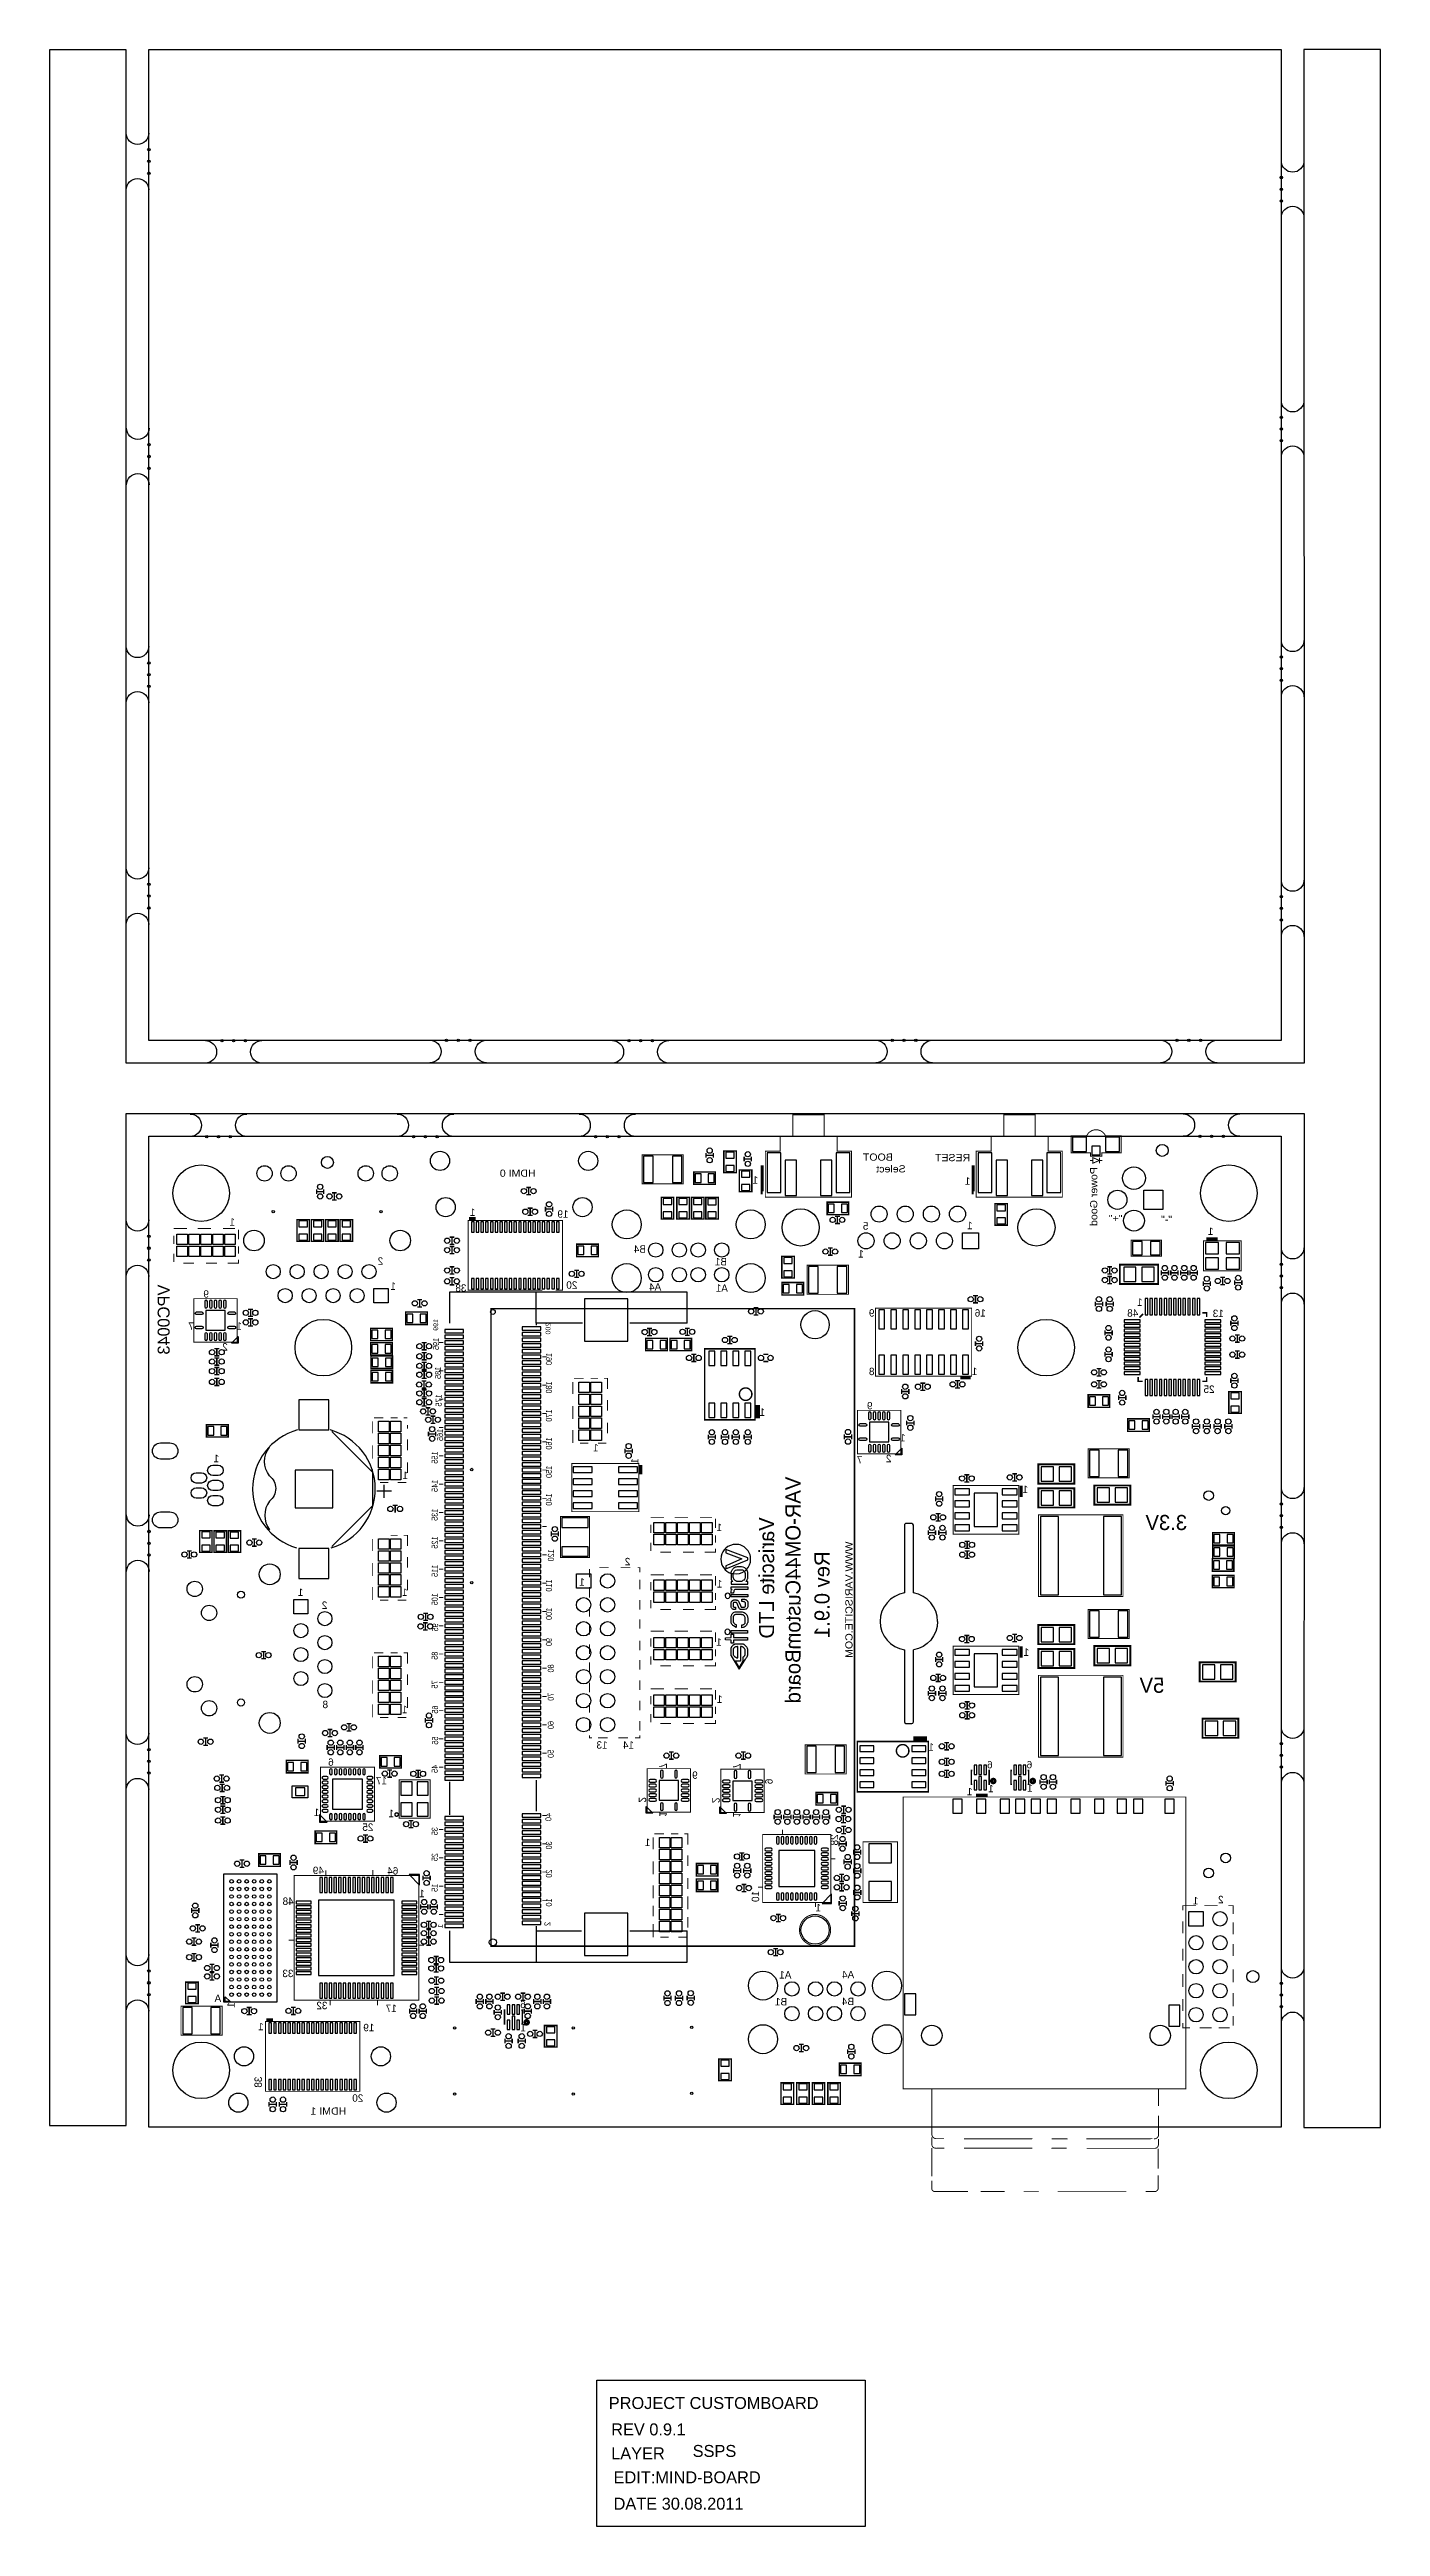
# Model space of a CAD drawing. Extents: x -11 to 131, y -42 to 220.
import ezdxf
from ezdxf.enums import TextEntityAlignment as Align

# ---------------------------------------------------------------- set-up
doc = ezdxf.new("R2010")
doc.units = 0
for name, color, linetype in [('BOARD_GEOMETR_SILKSCREEN_BOTTO', 3, 'CONTINUOUS'), ('BOARD_GEOMETRY_FORMAT_LOGO', 1, 'CONTINUOUS'), ('BOARD_GEOMETRY_OUTLINE', 4, 'CONTINUOUS'), ('BOARD_GEOMETRY_SSPS', 2, 'CONTINUOUS'), ('PACKAGE_GEOMET_SILKSCREEN_BOTT', 5, 'CONTINUOUS'), ('PIN_BOTTOM', 6, 'CONTINUOUS')]:
    doc.layers.add(name, color=color, linetype=linetype)

msp = doc.modelspace()

# ---------------------------------------------------------------- texts
at = {"layer": 'BOARD_GEOMETR_SILKSCREEN_BOTTO', "text_generation_flag": 2, "width": 1.1}
for s, p in [('BOOT', (78.842108, 102.413308)), ('RESET', (87.0458, 102.362)), ('HDMI 0', (40.9956, 100.711)), (' Select', (80.518508, 101.168708)), ('"+"', (103.1748, 95.9104)), ('"-"', (108.4326, 95.8088)), ('HDMI 1', (20.9296, 1.3208))]:
    msp.add_text(s, height=0.762, dxfattribs=at).set_placement(p)
at = {"layer": 'BOARD_GEOMETR_SILKSCREEN_BOTTO', "text_generation_flag": 2}
for s, height, width, p in [('Power Good', 0.762, 1.1, (100.5078, 101.727)), ('VPC0043', 1.27, 1.02, (2.2098, 89.281)), ('WWW.VARISCITE.COM', 0.762, 1.1, (74.574908, 62.052708))]:
    msp.add_text(s, height=height, rotation=90, dxfattribs=dict(at, width=width)).set_placement(p)
for s, p in [('VAR-OM44CustomBoard', (69.060568, 68.925948)), ('Variscite LTD', (66.269108, 64.618108)), (' Rev 0.9.1', (72.136508, 61.595508))]:
    msp.add_text(s, height=1.6002, rotation=90, dxfattribs=at).set_placement(p)
for s, p in [('3.3V', (110.023148, 63.274448)), ('5V', (107.610148, 46.027848))]:
    msp.add_text(s, height=1.6002, dxfattribs=at).set_placement(p)
at = {"layer": 'BOARD_GEOMETRY_FORMAT_LOGO', "width": 1.02}
for s, p in [('PROJECT CUSTOMBOARD', (48.743108, -29.869892)), ('REV 0.9.1', (48.997108, -32.663892)), ('LAYER', (48.997108, -35.203892)), ('EDIT:MIND-BOARD', (49.251108, -37.743892)), ('DATE 30.08.2011', (49.251108, -40.537892))]:
    msp.add_text(s, height=1.27, dxfattribs=at).set_placement(p)
at = {"layer": 'BOARD_GEOMETRY_SSPS', "width": 1.02}
msp.add_text('SSPS', height=1.27, dxfattribs=at).set_placement((57.633108, -34.949892))
at = {"layer": 'PACKAGE_GEOMET_SILKSCREEN_BOTT', "text_generation_flag": 2}
for s, height, p in [('1', 0.7874, (64.577468, 99.977448)), ('1', 0.7874, (87.066628, 99.863148)), ('1', 0.7874, (34.59861, 96.5581)), ('19', 0.7874, (44.4754, 96.3676)), ('5', 0.7874, (76.251308, 95.098108)), ('1', 0.7874, (87.300308, 95.148908)), ('1', 0.7874, (112.824768, 94.544388)), ('2', 0.7874, (24.841708, 91.389708)), ('B4', 0.7874, (52.680108, 92.659708)), ('B1', 0.7874, (61.265308, 91.313508)), ('1', 0.7874, (75.768708, 92.151708)), ('1', 0.7874, (26.187908, 88.722708)), ('38', 0.7874, (33.66262, 88.52916)), ('20', 0.7874, (45.4152, 88.8492)), ('A4', 0.7874, (54.305708, 88.646508)), ('A1', 0.7874, (61.366908, 88.519508)), ('9', 0.786892, (6.368796, 87.893906)), ('9', 0.7874, (76.898754, 85.888576)), ('16', 0.7874, (88.698832, 85.888576)), ('48', 0.7874, (104.849168, 85.877908)), ('1', 0.7874, (105.308908, 87.025988)), ('13', 0.7874, (113.916968, 85.839808)), ('7', 0.786892, (4.76885, 84.493862)), ('1', 0.786892, (9.868916, 84.493862)), ('2', 0.786892, (8.368792, 82.293968)), ('8', 0.7874, (76.898754, 79.688436)), ('1', 0.7874, (87.79891, 79.688436)), ('1', 0.7874, (65.308988, 75.367388)), ('9', 0.786892, (76.693776, 76.060046)), ('25', 0.7874, (112.939068, 77.805788)), ('7', 0.786892, (75.6158, 70.3326)), ('2', 0.786892, (78.693772, 70.460108)), ('1', 0.786892, (80.193896, 72.660002)), ('1', 0.7874, (93.180408, 67.191128)), ('1', 0.7874, (46.203108, 57.379108)), ('2', 0.7874, (51.029108, 59.538108)), ('1', 0.7874, (16.383508, 56.286908)), ('2', 0.7874, (18.923508, 54.915308)), ('1', 0.7874, (93.294708, 49.936908)), ('8', 0.7874, (18.999708, 44.399708)), ('13', 0.7874, (48.616108, 40.107108)), ('14', 0.7874, (51.410108, 40.107108)), ('1', 0.7874, (83.195668, 39.893748)), ('17', 0.7874, (25.243028, 36.317428)), ('9', 0.786892, (58.166, 36.9062)), ('6', 0.7874, (89.421208, 38.015926)), ('6', 0.7874, (93.612208, 38.015926)), ('1', 0.7874, (87.287608, 35.164268)), ('1', 0.7874, (89.535508, 35.484308)), ('1', 0.7874, (93.663008, 35.551872)), ('1', 0.7874, (18.082768, 32.969708)), ('25', 0.7874, (23.800308, 31.399988)), ('1', 0.7874, (25.994868, 32.840168)), ('49', 0.7874, (18.552668, 26.817574)), ('64', 0.7874, (26.44267, 26.767536)), ('48', 0.7874, (15.352776, 23.547578)), ('1', 0.7874, (29.235908, 24.361648)), ('1', 0.7874, (71.239888, 22.868128)), ('1', 0.7874, (111.227108, 23.597108)), ('2', 0.7874, (113.894108, 23.724108)), ('33', 0.7874, (15.33271, 15.897606)), ('A1', 0.7874, (68.0974, 15.748)), ('A4', 0.7874, (74.752708, 15.773908)), ('A', 0.7874, (7.673848, 13.266928)), ('32', 0.7874, (18.932652, 12.497562)), ('6', 0.7874, (39.942008, 12.615926)), ('B1', 0.7874, (67.640708, 12.903708)), ('B4', 0.7874, (74.727308, 12.929108)), ('1', 0.7874, (12.1666, 10.2616)), ('19', 0.7874, (23.9014, 10.16)), ('17', 0.7874, (26.289, 12.192)), ('1', 0.7874, (39.992808, 10.151872)), ('20', 0.7874, (22.733, 2.6924))]:
    msp.add_text(s, height=height, dxfattribs=at).set_placement(p)
for p in [(8.8392, 95.5294), (7.163308, 70.460108), (47.371508, 71.603108), (27.178508, 68.682108), (60.452, 63.1698), (60.4774, 57.1754), (27.127708, 56.286908), (60.4266, 51.0032), (27.127708, 43.866308), (60.5028, 44.958), (52.8574, 29.7942)]:
    msp.add_text('1', height=0.7874, dxfattribs=at).set_placement(p, align=Align.CENTER)
for s, height, width, p in [('199', 0.510032, 1.095618, (30.664404, 85.635084)), ('200', 0.510032, 1.095618, (42.560494, 85.243162)), ('195', 0.635, 0.88, (30.7594, 83.6422)), ('190', 0.635, 0.88, (42.714418, 82.035142)), ('185', 0.635, 0.88, (30.9626, 80.5688)), ('180', 0.635, 0.88, (42.714418, 79.035148)), ('175', 0.635, 0.88, (31.0388, 77.6478)), ('165', 0.635, 0.88, (31.1912, 73.9902)), ('170', 0.635, 0.88, (42.714418, 76.035154)), ('155', 0.635, 0.88, (30.61462, 71.585074)), ('160', 0.635, 0.88, (42.714418, 73.085198)), ('145', 0.635, 0.88, (30.61462, 68.58508)), ('150', 0.635, 0.88, (42.714418, 70.085204)), ('140', 0.635, 0.88, (42.714418, 67.135248)), ('135', 0.635, 0.88, (30.61462, 65.535048)), ('125', 0.635, 0.88, (30.61462, 62.585092)), ('120', 0.635, 0.88, (42.926, 61.2394)), ('115', 0.635, 0.88, (30.61462, 59.585098)), ('110', 0.635, 0.88, (42.714418, 58.03519)), ('105', 0.635, 0.88, (30.61462, 56.585104)), ('95', 0.635, 0.88, (30.664404, 53.385212)), ('100', 0.635, 0.88, (42.714418, 55.035196)), ('85', 0.635, 0.88, (30.61462, 50.385218)), ('90', 0.635, 0.88, (42.714418, 51.83505)), ('75', 0.635, 0.88, (30.61462, 47.335186)), ('80', 0.635, 0.88, (42.917618, 49.037494)), ('65', 0.635, 0.88, (30.6578, 44.6786)), ('70', 0.635, 0.88, (42.917618, 46.0375)), ('60', 0.635, 0.88, (42.917618, 43.037506)), ('55', 0.635, 0.88, (30.664404, 41.385236)), ('50', 0.635, 0.88, (42.917618, 39.987474)), ('45', 0.635, 0.88, (30.61462, 38.385242)), ('35', 0.635, 0.88, (30.61462, 31.785052)), ('40', 0.635, 0.88, (42.66438, 33.285176)), ('25', 0.635, 0.88, (30.607, 29.0322)), ('30', 0.635, 0.88, (42.714418, 30.285182)), ('20', 0.635, 0.88, (42.714418, 27.285188)), ('15', 0.635, 0.88, (30.61462, 25.785064)), ('10', 0.635, 0.88, (42.714418, 24.235156)), ('1', 0.510032, 1.095618, (31.1404, 21.5138)), ('2', 0.635, 0.88, (42.560494, 21.743162))]:
    msp.add_text(s, height=height, rotation=90, dxfattribs=dict(at, width=width)).set_placement(p)
for s, height, rotation, p in [('1', 0.7874, 90, (51.88966, 70.87235)), ('9', 0.7874, 180, (19.007074, 39.081202)), ('7', 0.786892, 270, (54.118002, 37.98697)), ('7', 0.786892, 270, (61.915802, 37.93617)), ('9', 0.786892, 270, (65.315846, 36.336224)), ('2', 0.786892, 270, (51.918108, 34.387028)), ('2', 0.786892, 270, (59.715908, 34.336228)), ('1', 0.786892, 270, (54.118002, 32.886904)), ('1', 0.786892, 270, (61.915802, 32.836104)), ('28', 0.7874, 90, (73.038208, 31.018988)), ('10', 0.7874, 90, (64.679068, 25.029668)), ('1', 0.7874, 90, (9.108948, 13.246608)), ('38', 0.7874, 90, (11.9888, 5.3594))]:
    msp.add_text(s, height=height, rotation=rotation, dxfattribs=at).set_placement(p)

# ---------------------------------------------------------------- linework, layer by layer
at = {"layer": 'BOARD_GEOMETR_SILKSCREEN_BOTTO', "const_width": 0.1016}
for points in [[(2.642108, 95.225108), (4.039108, 95.225108)], [(2.642108, 94.463108), (2.642108, 93.574108)], [(5.182108, 95.225108), (6.579108, 95.225108)], [(7.849108, 95.225108), (9.119108, 95.225108)], [(9.500108, 95.098108), (9.500108, 94.082108)], [(2.642108, 92.558108), (2.642108, 91.669108)], [(8.357108, 91.542108), (9.500108, 91.542108), (9.500108, 91.923108)], [(9.500108, 93.320108), (9.500108, 92.558108)], [(3.658108, 91.542108), (4.801108, 91.542108)], [(6.071108, 91.542108), (7.214108, 91.542108)], [(44.933108, 77.699108), (44.933108, 78.969108)], [(45.060108, 79.350108), (46.076108, 79.350108)], [(46.838108, 79.350108), (47.600108, 79.350108)], [(48.616108, 78.207108), (48.616108, 79.350108), (48.235108, 79.350108)], [(44.933108, 75.032108), (44.933108, 76.429108)], [(48.616108, 75.921108), (48.616108, 77.064108)], [(23.724108, 73.508108), (23.724108, 74.778108)], [(23.851108, 75.159108), (24.867108, 75.159108)], [(25.629108, 75.159108), (26.391108, 75.159108)], [(27.407108, 75.159108), (27.026108, 75.159108)], [(27.407108, 74.016108), (27.407108, 74.3966)], [(44.933108, 72.492108), (44.933108, 73.889108)], [(48.616108, 73.508108), (48.616108, 74.651108)], [(23.724108, 70.841108), (23.724108, 72.238108)], [(27.407108, 71.730108), (27.407108, 72.873108)], [(45.695108, 72.492108), (46.584108, 72.492108)], [(47.600108, 72.492108), (48.489108, 72.492108)], [(23.724108, 68.301108), (23.724108, 69.698108)], [(24.486108, 68.301108), (25.375108, 68.301108)], [(26.391108, 68.301108), (27.280108, 68.301108)], [(27.407108, 69.317108), (27.407108, 70.460108)], [(53.188108, 64.618108), (54.585108, 64.618108)], [(53.188108, 63.856108), (53.188108, 62.967108)], [(55.728108, 64.618108), (57.125108, 64.618108)], [(58.395108, 64.618108), (59.665108, 64.618108)], [(60.046108, 64.491108), (60.046108, 63.475108)], [(23.724108, 61.062108), (23.724108, 62.332108)], [(25.629108, 62.713108), (26.391108, 62.713108)], [(27.407108, 61.570108), (27.407108, 62.713108), (27.026108, 62.713108)], [(27.407108, 59.284108), (27.407108, 60.427108)], [(53.188108, 61.951108), (53.188108, 61.062108)], [(54.204108, 60.935108), (55.347108, 60.935108)], [(56.617108, 60.935108), (57.760108, 60.935108)], [(58.903108, 60.935108), (60.046108, 60.935108), (60.046108, 61.316108)], [(60.046108, 62.713108), (60.046108, 61.951108)], [(23.724108, 58.395108), (23.724108, 59.792108)], [(27.407108, 56.871108), (27.407108, 58.014108)], [(46.711108, 59.157108), (46.711108, 58.268108)], [(47.727108, 59.284108), (48.743108, 59.284108)], [(50.013108, 59.284108), (51.029108, 59.284108)], [(51.791108, 59.284108), (52.045108, 59.284108), (52.045108, 58.776108)], [(52.045108, 58.014108), (52.045108, 56.998108)], [(53.188108, 58.522108), (54.585108, 58.522108)], [(53.188108, 57.760108), (53.188108, 56.871108)], [(55.728108, 58.522108), (57.125108, 58.522108)], [(58.395108, 58.522108), (59.665108, 58.522108)], [(60.046108, 58.395108), (60.046108, 57.379108)], [(23.724108, 55.855108), (23.724108, 57.252108)], [(24.486108, 55.855108), (25.375108, 55.855108)], [(26.391108, 55.855108), (27.280108, 55.855108)], [(46.711108, 57.252108), (46.711108, 56.109108)], [(46.711108, 55.093108), (46.711108, 54.077108)], [(52.045108, 55.855108), (52.045108, 54.839108)], [(53.188108, 55.855108), (53.188108, 54.966108)], [(58.903108, 54.839108), (60.046108, 54.839108), (60.046108, 55.220108)], [(60.046108, 56.617108), (60.046108, 55.855108)], [(46.711108, 53.188108), (46.711108, 52.172108)], [(52.045108, 53.823108), (52.045108, 52.807108)], [(53.188108, 52.553108), (54.585108, 52.553108)], [(54.204108, 54.839108), (55.347108, 54.839108)], [(55.728108, 52.553108), (57.125108, 52.553108)], [(56.617108, 54.839108), (57.760108, 54.839108)], [(58.395108, 52.553108), (59.665108, 52.553108)], [(23.724108, 48.616108), (23.724108, 49.886108)], [(23.851108, 50.267108), (24.867108, 50.267108)], [(25.629108, 50.267108), (26.391108, 50.267108)], [(27.407108, 49.124108), (27.407108, 50.267108), (27.026108, 50.267108)], [(46.711108, 51.156108), (46.711108, 50.140108)], [(52.045108, 51.537108), (52.045108, 50.521108)], [(53.188108, 51.791108), (53.188108, 50.902108)], [(53.188108, 49.886108), (53.188108, 48.997108)], [(60.046108, 52.426108), (60.046108, 51.410108)], [(60.046108, 50.648108), (60.046108, 49.886108)], [(23.724108, 45.949108), (23.724108, 47.346108)], [(27.407108, 46.838108), (27.407108, 47.981108)], [(46.711108, 49.251108), (46.711108, 48.235108)], [(52.045108, 49.505108), (52.045108, 48.489108)], [(52.045108, 47.346108), (52.045108, 46.330108)], [(54.204108, 48.870108), (55.347108, 48.870108)], [(56.617108, 48.870108), (57.760108, 48.870108)], [(58.903108, 48.870108), (60.046108, 48.870108), (60.046108, 49.251108)], [(23.724108, 43.409108), (23.724108, 44.806108)], [(27.407108, 44.425108), (27.407108, 45.568108)], [(46.711108, 47.092108), (46.711108, 46.076108)], [(46.711108, 44.933108), (46.711108, 43.917108)], [(52.045108, 45.187108), (52.045108, 44.171108)], [(53.188108, 46.457108), (54.585108, 46.457108)], [(53.188108, 45.695108), (53.188108, 44.806108)], [(55.728108, 46.457108), (57.125108, 46.457108)], [(58.395108, 46.457108), (59.665108, 46.457108)], [(60.046108, 46.330108), (60.046108, 45.314108)], [(24.486108, 43.409108), (25.375108, 43.409108)], [(26.391108, 43.409108), (27.280108, 43.409108)], [(46.711108, 43.028108), (46.711108, 42.012108)], [(52.045108, 43.028108), (52.045108, 42.012108)], [(53.188108, 43.790108), (53.188108, 42.901108)], [(54.204108, 42.774108), (55.347108, 42.774108)], [(56.617108, 42.774108), (57.760108, 42.774108)], [(58.903108, 42.774108), (60.046108, 42.774108), (60.046108, 43.155108)], [(60.046108, 44.552108), (60.046108, 43.790108)], [(46.965108, 41.250108), (46.711108, 41.250108), (46.711108, 41.504108)], [(47.600108, 41.250108), (48.616108, 41.250108)], [(49.759108, 41.250108), (50.775108, 41.250108)], [(51.537108, 41.250108), (52.045108, 41.250108), (52.045108, 41.504108)], [(53.441092, 29.439108), (53.441092, 30.709108)], [(53.568092, 31.090108), (54.584092, 31.090108)], [(55.346092, 31.090108), (56.108092, 31.090108)], [(57.124092, 29.947108), (57.124092, 31.090108), (56.743092, 31.090108)], [(53.441092, 26.772108), (53.441092, 28.169108)], [(57.124092, 27.661108), (57.124092, 28.804108)], [(57.124092, 25.248108), (57.124092, 26.391108)], [(53.441092, 24.232108), (53.441092, 25.629108)], [(57.124092, 23.063708), (57.124092, 24.460708)], [(53.441092, 22.327108), (53.441092, 23.470108)], [(53.441092, 20.117308), (53.441092, 21.514308)], [(57.124092, 21.133308), (57.124092, 22.276308)], [(109.576108, 22.962108), (109.576108, 23.470108), (110.973108, 23.470108)], [(109.576108, 20.549108), (109.576108, 21.819108)], [(111.862108, 23.470108), (113.259108, 23.470108)], [(114.402108, 23.470108), (114.910108, 23.470108), (114.910108, 22.581108)], [(114.910108, 21.692108), (114.910108, 20.422108)], [(54.203092, 20.117308), (55.092092, 20.117308)], [(56.108092, 20.117308), (56.997092, 20.117308)], [(109.576108, 17.628108), (109.576108, 18.898108)], [(114.910108, 19.406108), (114.910108, 18.136108)], [(109.576108, 14.834108), (109.576108, 16.231108)], [(114.910108, 16.739108), (114.910108, 15.342108)], [(109.576108, 12.294108), (109.576108, 13.564108)], [(114.910108, 14.199108), (114.910108, 12.802108)], [(109.576108, 11.024108), (109.576108, 10.516108), (110.338108, 10.516108)], [(111.354108, 10.516108), (112.624108, 10.516108)], [(113.386108, 10.516108), (114.529108, 10.516108)], [(114.910108, 11.786108), (114.910108, 10.770108)]]:
    msp.add_lwpolyline(points, dxfattribs=at)
at = {"layer": 'BOARD_GEOMETR_SILKSCREEN_BOTTO', "const_width": 0.1524}
msp.add_lwpolyline([(36.2712, 86.741), (74.7776, 86.741), (74.7776, 19.177), (36.2712, 19.177)], close=True, dxfattribs=at)
at = {"layer": 'BOARD_GEOMETR_SILKSCREEN_BOTTO'}
for points in [[(63.778638, 60.174124, 0.415434), (62.20079, 61.758322, 0.184836), (61.135768, 61.345826, 0.15026), (60.658756, 60.51804, 0.018154), (60.625228, 60.262516), (60.622942, 60.177172, 0.322025), (61.702188, 58.681366), (61.710316, 58.744104), (61.72327, 58.805318), (61.740542, 58.864246), (61.7601, 58.917586), (61.786516, 58.972958), (61.817504, 59.037728), (61.850016, 59.089798), (61.880242, 59.136534), (61.928502, 59.201812, -0.093138), (62.005718, 59.279282), (62.095126, 59.333638), (62.177168, 59.367166), (62.2681, 59.388756), (62.373764, 59.404758), (62.802516, 59.403742, -0.279409), (63.332614, 59.077606, 0.197263)], [(61.702188, 58.68162), (61.702188, 58.646822), (61.701934, 58.334148), (61.702442, 58.126884), (61.72835, 58.035952), (61.771784, 57.957974), (61.811408, 57.904126), (61.904626, 57.826148), (61.700918, 57.826148), (61.700918, 57.538366), (63.47333, 57.536334), (63.473584, 57.819544), (63.265812, 57.819544), (63.326264, 57.888886), (63.38697, 57.971182), (63.421514, 58.03392), (63.454026, 58.100976), (63.46698, 58.137806), (63.471298, 58.191908), (63.471298, 58.765186), (63.464694, 58.812938), (63.443104, 58.879994), (63.404242, 58.970926), (63.387986, 58.995818), (63.352934, 59.048396), (63.332106, 59.077606, -0.068828), (63.10122, 58.883296, -0.086298), (63.148718, 58.795666), (63.160402, 58.767472), (63.173864, 58.73369), (63.193422, 58.6867), (63.205106, 58.648854), (63.208154, 58.620914), (63.21171, 58.287158), (63.18885, 58.184288), (63.156338, 58.117232), (63.114174, 58.05043), (63.045086, 57.977786), (62.96279, 57.921398), (62.863222, 57.862978), (62.791848, 57.834784), (62.696598, 57.819798), (62.389258, 57.819798), (62.315598, 57.834784), (62.261496, 57.850024), (62.213998, 57.8739), (62.159896, 57.908444), (62.101222, 57.958228), (62.06236, 58.001408), (62.010544, 58.072782), (61.980318, 58.120534), (61.958474, 58.166), (61.950854, 58.184288), (61.943996, 58.208164), (61.938408, 58.236358), (61.936376, 58.254646), (61.936122, 58.551318), (61.94171, 58.589164), (61.94679, 58.618374), (61.947298, 58.620914, -0.049547)], [(61.947044, 58.621168, -0.317495), (62.315598, 59.07024), (62.845696, 59.070494, -0.294341), (63.100966, 58.883042, -0.199486), (61.947044, 58.620914)], [(61.618622, 56.304688, 1), (61.064794, 56.304928, 1)], [(61.601604, 52.478432, 1), (61.047012, 52.478584, 1)]]:
    msp.add_lwpolyline(points, format="xyb", close=True, dxfattribs=at)
for points in [[(63.47079, 60.10021), (63.47079, 60.316618), (61.163708, 61.208412), (61.163962, 61.03366), (61.163708, 60.918344), (61.164216, 60.91809), (61.164216, 60.853828), (62.83071, 60.208922), (61.327284, 59.55665), (61.164216, 59.479942), (61.164216, 59.148472)], [(61.820044, 56.96712), (61.700918, 56.96712), (61.701934, 57.25033), (63.472822, 57.250076), (63.472822, 56.968644), (62.143386, 56.966358), (62.103254, 56.95569), (62.05474, 56.930544), (62.014608, 56.892698), (61.990224, 56.838342), (61.948822, 56.5912), (61.660786, 56.5912), (61.700664, 56.742838), (61.728096, 56.81472), (61.761878, 56.886348)], [(61.738256, 55.668926), (61.751464, 55.696612), (61.766196, 55.717694), (61.782706, 55.735982), (61.798454, 55.753), (61.815726, 55.769002), (61.838078, 55.788052), (61.857128, 55.803292), (61.875416, 55.815738), (61.900816, 55.831994), (61.920374, 55.8419), (61.938662, 55.850282), (61.959236, 55.85714), (61.983112, 55.861458), (62.246764, 55.861458), (62.285626, 55.857902), (62.30493, 55.855108), (62.325504, 55.851298), (62.350396, 55.843932), (62.38113, 55.831994), (62.406022, 55.817262), (62.43701, 55.79618), (62.461902, 55.77459), (62.481714, 55.74792), (62.686184, 55.265066), (62.720982, 55.187088), (62.730634, 55.158894), (62.743588, 55.135272), (62.75705, 55.119016), (62.776608, 55.110126), (62.835028, 55.110126), (63.101728, 55.108856), (63.121794, 55.10911), (63.137034, 55.114698), (63.155576, 55.124096), (63.179198, 55.141622), (63.20282, 55.170832), (63.220092, 55.199534), (63.226696, 55.233824), (63.226696, 55.520336), (63.224664, 55.546244), (63.216028, 55.571136), (63.192152, 55.608982), (63.160656, 55.63616), (63.128398, 55.659782), (63.095886, 55.67299), (63.057024, 55.679594), (62.98438, 55.684928), (62.855856, 55.684928), (62.85484, 55.932578), (63.14313, 55.932578), (63.176912, 55.928006), (63.209424, 55.919624), (63.259208, 55.900066), (63.29172, 55.879492), (63.32093, 55.855616), (63.345822, 55.835042), (63.374016, 55.808118), (63.401956, 55.77459), (63.425832, 55.74538), (63.442088, 55.720234), (63.451232, 55.699406), (63.45682, 55.68569), (63.465964, 55.663084), (63.47333, 55.629048), (63.47333, 55.129176), (63.453772, 55.064406), (63.414656, 55.0037), (63.370206, 54.964076), (63.337186, 54.934612), (63.289688, 54.9021), (63.252858, 54.884828), (63.129668, 54.863238), (62.77356, 54.86273), (62.712346, 54.866794), (62.666118, 54.881526), (62.623954, 54.900576), (62.564518, 54.96306), (62.335156, 55.490872), (62.305692, 55.547768), (62.301628, 55.555134), (62.296548, 55.5625), (62.28969, 55.570628), (62.281816, 55.578756), (62.272418, 55.586884), (62.265306, 55.59171), (62.257686, 55.596028), (62.25032, 55.59933), (62.244224, 55.601616), (62.236858, 55.602632), (62.226952, 55.603648), (62.193424, 55.603394), (62.031118, 55.60314), (62.017656, 55.601616), (62.006226, 55.599076), (61.995812, 55.595012), (61.986922, 55.590694), (61.976762, 55.584598), (61.966602, 55.577232), (61.957966, 55.570882), (61.952632, 55.566564), (61.949584, 55.563008), (61.947552, 55.560214), (61.9379, 55.542942), (61.934598, 55.523384), (61.934598, 55.20309), (61.938916, 55.173118), (61.949838, 55.144924), (61.966094, 55.125366), (61.9887, 55.11673), (62.004956, 55.112412), (62.021212, 55.10911), (62.050676, 55.109364), (62.154816, 55.108856), (62.154816, 54.861968), (62.057026, 54.86273), (61.976762, 54.86908), (61.911484, 54.881526), (61.866526, 54.903116), (61.820806, 54.928008), (61.772292, 54.989222), (61.73343, 55.045356), (61.709554, 55.115714), (61.70422, 55.14721), (61.700918, 55.192422), (61.700918, 55.50408), (61.711332, 55.583328)], [(63.47333, 56.4261), (63.47333, 56.181498), (61.701934, 56.179466), (61.701934, 56.426608)], [(61.766958, 54.278276), (61.788802, 54.327806), (61.821314, 54.382924), (61.851032, 54.42077), (61.915294, 54.491128), (61.96076, 54.527958), (62.038738, 54.573424), (62.133988, 54.595014), (62.21603, 54.608222), (62.334902, 54.614572), (62.774322, 54.614572), (62.87389, 54.603904), (62.986412, 54.577742), (63.10757, 54.530244), (63.191898, 54.478174), (63.269876, 54.401466), (63.32474, 54.337712), (63.364872, 54.280308), (63.40602, 54.198012), (63.440564, 54.103016), (63.460122, 54.04231), (63.471044, 53.978302), (63.471044, 53.528214), (63.462916, 53.479954), (63.446152, 53.42636), (63.416942, 53.359304), (63.382398, 53.289962), (63.327788, 53.196998), (63.270638, 53.123338), (63.184278, 53.050186), (63.0809, 52.996846), (62.969394, 52.948332), (62.85484, 52.926488), (62.855602, 53.224176), (62.940946, 53.240432), (63.011304, 53.254402), (63.05677, 53.269642), (63.096902, 53.294534), (63.13805, 53.337714), (63.179198, 53.396134), (63.198502, 53.45684), (63.209678, 53.54066), (63.209678, 53.966618), (63.19647, 54.017418), (63.172594, 54.069234), (63.131446, 54.142894), (63.053722, 54.222904), (62.975744, 54.27472), (62.908688, 54.296564), (62.860936, 54.302914), (62.802516, 54.31155), (62.703456, 54.314852), (62.644274, 54.314852), (62.414404, 54.314852), (62.349888, 54.314852), (62.276228, 54.313328), (62.185296, 54.306724), (62.111636, 54.291484), (62.068964, 54.277006), (62.027816, 54.244494), (62.00394, 54.218586), (61.980318, 54.190392), (61.959236, 54.158134), (61.93663, 54.110382), (61.925708, 54.05628), (61.918088, 54.024022), (61.913008, 53.977286), (61.908182, 53.942488), (61.90869, 53.586634), (61.925962, 53.52161), (61.949838, 53.476398), (61.975746, 53.43525), (62.016894, 53.387498), (62.058296, 53.352446), (62.11443, 53.314092), (62.239906, 53.262022), (62.239906, 52.959), (61.966348, 53.114448), (61.89345, 53.173376), (61.845952, 53.214524), (61.80709, 53.253386), (61.77915, 53.296312), (61.75756, 53.335174), (61.738002, 53.372004), (61.718698, 53.426106), (61.705236, 53.475128), (61.698124, 53.538628), (61.698124, 54.005988), (61.701934, 54.050946), (61.708538, 54.103016), (61.717428, 54.148228), (61.736478, 54.204616)], [(63.433452, 52.632356), (63.433452, 52.354226), (61.701934, 52.350162), (61.700918, 52.634388)], [(61.701934, 51.897026), (61.701934, 52.226718), (61.948822, 52.226718), (61.948822, 51.897026), (63.431166, 51.897026), (63.431166, 51.60899), (61.948822, 51.60899), (61.948822, 51.279552), (61.701934, 51.279552), (61.701934, 51.60899), (61.125354, 51.650138), (61.125354, 51.856132)], [(61.699394, 49.937924), (62.35065, 48.873918), (62.500002, 48.629316), (62.56655, 48.52035), (63.168022, 49.495202), (63.21933, 49.577498), (63.276988, 49.665128), (63.29045, 49.685194), (63.301372, 49.700942), (63.343536, 49.763172), (63.374524, 49.807368), (63.40094, 49.845214), (63.40856, 49.857152), (63.413894, 49.866042), (63.417704, 49.8729), (63.420498, 49.878488), (63.4238, 49.88433), (63.42761, 49.891696), (63.43142, 49.899824), (63.433198, 49.904142), (63.434214, 49.90592), (63.434976, 49.907698), (63.435992, 49.910238), (63.437516, 49.913794), (63.438786, 49.916842), (63.439802, 49.919128), (63.441326, 49.923192), (63.442596, 49.926748), (63.443612, 49.929288), (63.444882, 49.93259), (63.445898, 49.935384), (63.447422, 49.939702), (63.448692, 49.943004), (63.4492, 49.944782), (63.450724, 49.9491), (63.45174, 49.952656), (63.452756, 49.955704), (63.455296, 49.964848), (63.45809, 49.9745), (63.45936, 49.980342), (63.464694, 49.998122), (63.468504, 50.014632), (63.470282, 50.02911), (63.47079, 50.031142), (63.47079, 50.643028), (63.470282, 50.64506), (63.469266, 50.652934), (63.466726, 50.664618), (63.463932, 50.677064), (63.45809, 50.697384), (63.450216, 50.720752), (63.439294, 50.747676), (63.4111, 50.797714), (63.371984, 50.848768), (63.295022, 50.942494), (63.249556, 50.98923), (63.194184, 51.04511), (63.177928, 51.062382), (63.167006, 51.073304), (63.155068, 51.083718), (63.141098, 51.095402), (63.13043, 51.103784), (63.120778, 51.110896), (63.116206, 51.113944), (63.108586, 51.119278), (63.097918, 51.126136), (63.09106, 51.130454), (63.068708, 51.1429), (63.057786, 51.148488), (63.047118, 51.153822), (63.027306, 51.162204), (63.013844, 51.167284), (63.002668, 51.171348), (62.990984, 51.174904), (62.977522, 51.179222), (62.953138, 51.18481), (62.938914, 51.187858), (62.925198, 51.190144), (62.909196, 51.192176), (62.89802, 51.193192), (62.880494, 51.194462), (62.869572, 51.19497), (62.247526, 51.195224), (62.245748, 51.195224), (62.243716, 51.19497), (62.239652, 51.194716), (62.239398, 51.194716), (62.23635, 51.194716), (62.234318, 51.194716), (62.228222, 51.194208), (62.22619, 51.194208), (62.220856, 51.193954), (62.219332, 51.1937), (62.216792, 51.1937), (62.21476, 51.193446), (62.20841, 51.192938), (62.204854, 51.19243), (62.200536, 51.191922), (62.193932, 51.191414), (62.19063, 51.190906), (62.184026, 51.18989), (62.180216, 51.189382), (62.176152, 51.18862), (62.172342, 51.188112), (62.159896, 51.185826), (62.153038, 51.184302), (62.14618, 51.183032), (62.113414, 51.174396), (62.10681, 51.172364), (62.09919, 51.169824), (62.089284, 51.166522), (62.077092, 51.16195), (62.071504, 51.159664), (62.0649, 51.157124), (62.051946, 51.151282), (62.041278, 51.146456), (62.029086, 51.14036), (62.018926, 51.135026), (61.999876, 51.124104), (61.989208, 51.1175), (61.971428, 51.105562), (61.95441, 51.093116), (61.938662, 51.080416), (61.92139, 51.065684), (61.897006, 51.045618), (61.86932, 51.021742), (61.858144, 51.010312), (61.837316, 50.98796), (61.79693, 50.946304), (61.785754, 50.934366), (61.77153, 50.918872), (61.763402, 50.908966), (61.7601, 50.904902), (61.755274, 50.898552), (61.750702, 50.892202), (61.747908, 50.888392), (61.740034, 50.877216), (61.73851, 50.874422), (61.734192, 50.867818), (61.733176, 50.866294), (61.73216, 50.86477), (61.731144, 50.862992), (61.730128, 50.861214), (61.726064, 50.85461), (61.720984, 50.84572), (61.719714, 50.843434), (61.716158, 50.83683), (61.714888, 50.83429), (61.713618, 50.831496), (61.712602, 50.829464), (61.711586, 50.827686), (61.710062, 50.824638), (61.7093, 50.823114), (61.707776, 50.819812), (61.704474, 50.812192), (61.701426, 50.805334), (61.698124, 50.797714), (61.695584, 50.791364), (61.692536, 50.78349), (61.68771, 50.769012), (61.682884, 50.754026), (61.68263, 50.751994), (61.681868, 50.749962), (61.68136, 50.748184), (61.676534, 50.728626), (61.676026, 50.725832), (61.67501, 50.721514), (61.674502, 50.71872), (61.674248, 50.717704), (61.673994, 50.71618), (61.673486, 50.71364), (61.673232, 50.711862), (61.672724, 50.709322), (61.671708, 50.703988), (61.669422, 50.685192), (61.665866, 50.653188), (61.665612, 50.650648), (61.665358, 50.64887), (61.663834, 50.635408), (61.663326, 50.62982), (61.66231, 50.622708), (61.66231, 50.62093), (61.661294, 50.613818), (61.660786, 50.607976), (61.660278, 50.60315), (61.660532, 50.553112), (61.660532, 50.044858), (61.660786, 50.03292), (61.660786, 50.027332), (61.661294, 50.02022), (61.661802, 50.014632), (61.663834, 50.005488), (61.666882, 49.996598), (61.668914, 49.990756), (61.670692, 49.985676), (61.672216, 49.981866), (61.673232, 49.97958), (61.674502, 49.976786), (61.67628, 49.973992), (61.682884, 49.96434)], [(62.432692, 49.731168), (62.432692, 50.917856), (62.375796, 50.916586), (62.32652, 50.914046), (62.308994, 50.914046), (62.27953, 50.911252), (62.228476, 50.900584), (62.174882, 50.88636), (62.107826, 50.856642), (62.058042, 50.828448), (62.007242, 50.787808), (61.981842, 50.759868), (61.95695, 50.723038), (61.938154, 50.6857), (61.931042, 50.660808), (61.931042, 50.388774), (61.931042, 50.086768), (61.934344, 50.069242), (61.940948, 50.048668), (61.962792, 50.004726), (61.98489, 49.964848), (62.023244, 49.921414), (62.03823, 49.907698), (62.071504, 49.878742), (62.105286, 49.849532), (62.132464, 49.83099), (62.172088, 49.806352), (62.204346, 49.787556), (62.249304, 49.763934), (62.278514, 49.748694), (62.297564, 49.742598), (62.325504, 49.73447), (62.33795, 49.731168)], [(62.696598, 49.392586), (62.120018, 49.392586), (62.565534, 48.685958), (62.980824, 49.39284), (62.969648, 49.39284), (62.969648, 49.807368), (62.985904, 49.814988), (62.99835, 49.822862), (63.01359, 49.833784), (63.02883, 49.84496), (63.046864, 49.859438), (63.056262, 49.867566), (63.065406, 49.875948), (63.073534, 49.883568), (63.076074, 49.886108), (63.082932, 49.892966), (63.085218, 49.895252), (63.087504, 49.897792), (63.090806, 49.90084), (63.0936, 49.903888), (63.096394, 49.90719), (63.104014, 49.915318), (63.113158, 49.926494), (63.160148, 49.983136), (63.166498, 49.990502), (63.175642, 50.000154), (63.179452, 50.00498), (63.18123, 50.008028), (63.183262, 50.011838), (63.184532, 50.014378), (63.18504, 50.016664), (63.18504, 50.237898), (63.18504, 50.382424), (63.18504, 50.512218), (63.18504, 50.542698), (63.185294, 50.570384), (63.185294, 50.602896), (63.184278, 50.605182), (63.179198, 50.616104), (63.169292, 50.635154), (63.162688, 50.648108), (63.154052, 50.663348), (63.14567, 50.677572), (63.130938, 50.700178), (63.112904, 50.72507), (63.086234, 50.757836), (63.067184, 50.778918), (63.043308, 50.802794), (63.011304, 50.830734), (62.977268, 50.857912), (62.950598, 50.874676), (62.91072, 50.891186), (62.872366, 50.904902), (62.81928, 50.917348), (62.749938, 50.917348), (62.696852, 50.917348), (62.696598, 50.913792), (62.696852, 50.729388), (62.696852, 50.46218), (62.696598, 50.052224), (62.696598, 49.880774), (62.696598, 49.686464)]]:
    msp.add_lwpolyline(points, close=True, dxfattribs=at)
at = {"layer": 'BOARD_GEOMETRY_FORMAT_LOGO'}
msp.add_lwpolyline([(47.473108, -42.315892), (47.473108, -26.821892), (75.921108, -26.821892), (75.921108, -42.315892)], close=True, dxfattribs=at)
at = {"layer": 'BOARD_GEOMETRY_OUTLINE'}
for points in [[(5.9944, 112.754664), (-2.3876, 112.754664), (-2.3876, 220.1418), (-10.5156, 220.1418), (-10.5156, 0.1778), (-2.37998, 0.1778), (-2.37998, 107.4166), (122.428, 107.4166), (122.387614, -0.0254), (130.515614, -0.0254), (130.515614, 220.160088), (122.387614, 220.160088), (122.428, 112.754664)], [(0, 115.160044), (0, 220.160088), (120.000014, 220.160088), (120.000014, 115.160044)], [(0, 0), (0, 105.000044), (120.000014, 105.000044), (120.000014, 0)]]:
    msp.add_lwpolyline(points, close=True, dxfattribs=at)
for points in [[(0.00762, 211.299044, -1), (-2.37998, 211.299044)], [(122.405394, 208.352644, -1), (120.017794, 208.352644)], [(-2.37998, 205.304644, -1), (0.00762, 205.304644)], [(120.017794, 202.358244, -1), (122.405394, 202.358244)], [(122.405394, 182.952644, -1), (120.017794, 182.952644)], [(0.03302, 180.031644, -1), (-2.35458, 180.031644)], [(120.017794, 176.958244, -1), (122.405394, 176.958244)], [(-2.35458, 174.037244, -1), (0.03302, 174.037244)], [(122.405394, 157.552644, -1), (120.017794, 157.552644)], [(0.00762, 156.917644, -1), (-2.37998, 156.917644)], [(120.017794, 151.558244, -1), (122.405394, 151.558244)], [(-2.37998, 150.923244, -1), (0.00762, 150.923244)], [(0.00762, 133.448044, -1), (-2.37998, 133.448044)], [(122.405394, 132.152644, -1), (120.017794, 132.152644)], [(-2.37998, 127.453644, -1), (0.00762, 127.453644)], [(120.017794, 126.158244, -1), (122.405394, 126.158244)], [(5.9944, 115.142264, -1), (5.9944, 112.754664)], [(11.9888, 112.754664, -1), (11.9888, 115.142264)], [(29.7942, 115.167664, -1), (29.7942, 112.780064)], [(35.7886, 112.780064, -1), (35.7886, 115.167664)], [(49.1236, 115.142264, -1), (49.1236, 112.754664)], [(55.118, 112.754664, -1), (55.118, 115.142264)], [(77.0382, 115.167664, -1), (77.0382, 112.780064)], [(83.0326, 112.780064, -1), (83.0326, 115.167664)], [(107.2134, 115.167664, -1), (107.2134, 112.780064)], [(113.2078, 112.780064, -1), (113.2078, 115.167664)], [(4.3942, 107.35818, -1), (4.3942, 104.97058)], [(10.3886, 104.97058, -1), (10.3886, 107.35818)], [(26.3144, 107.35818, -1), (26.3144, 104.97058)], [(32.3088, 104.97058, -1), (32.3088, 107.35818)], [(45.593, 107.35818, -1), (45.593, 104.97058)], [(51.5874, 104.97058, -1), (51.5874, 107.35818)], [(109.6264, 107.38358, -1), (109.6264, 104.99598)], [(115.6208, 104.99598, -1), (115.6208, 107.38358)], [(0.00762, 96.139, -1), (-2.37998, 96.139)], [(122.405394, 93.1926, -1), (120.017794, 93.1926)], [(-2.37998, 90.1446, -1), (0.00762, 90.1446)], [(120.017794, 87.1982, -1), (122.405394, 87.1982)], [(122.405394, 67.7926, -1), (120.017794, 67.7926)], [(0.03302, 64.8716, -1), (-2.35458, 64.8716)], [(80.274668, 63.967868, 0.400037), (80.071722, 63.7794)], [(81.022444, 63.790068, 0.358142), (80.842612, 63.967106)], [(120.017794, 61.7982, -1), (122.405394, 61.7982)], [(-2.35458, 58.8772, -1), (0.03302, 58.8772)], [(80.07604, 56.605932, 0.854511), (80.0735, 50.582322)], [(83.5914, 53.594, 0.368848), (81.02092, 56.604408)], [(83.5914, 53.594, -0.368161), (81.028032, 50.584862), (81.02346, 50.5841), (81.02219, 50.583846)], [(80.071722, 42.949368, 0.339054), (80.233266, 42.76979)], [(80.841088, 42.76979, 0.354062), (81.022444, 42.941748)], [(122.405394, 42.3926, -1), (120.017794, 42.3926)], [(0.00762, 41.7576, -1), (-2.37998, 41.7576)], [(-2.37998, 35.7632, -1), (0.00762, 35.7632)], [(120.017794, 36.3982, -1), (122.405394, 36.3982)], [(0.00762, 18.288, -1), (-2.37998, 18.288)], [(122.405394, 16.9926, -1), (120.017794, 16.9926)], [(-2.37998, 12.2936, -1), (0.00762, 12.2936)], [(120.017794, 10.9982, -1), (122.405394, 10.9982)]]:
    msp.add_lwpolyline(points, format="xyb", dxfattribs=at)
for points in [[(80.071722, 63.7794), (80.071722, 56.6039)], [(80.841088, 63.96863), (80.274668, 63.96863)], [(81.022444, 56.6039), (81.022444, 63.790068)], [(80.071722, 50.5841), (80.071722, 42.949368)], [(81.022444, 42.941748), (81.022444, 50.583846)], [(80.233266, 42.76979), (80.841088, 42.76979)]]:
    msp.add_lwpolyline(points, dxfattribs=at)
at = {"layer": 'PACKAGE_GEOMET_SILKSCREEN_BOTT'}
for points, const_width in [([(65.333372, 101.292406), (65.333372, 98.549206), (74.451972, 98.549206), (74.451972, 103.426006), (72.953372, 103.426006), (72.953372, 105.026206), (71.581772, 105.026206), (71.581772, 107.261406), (68.254372, 107.261406), (68.254372, 105.026206), (66.908172, 105.026206), (66.908172, 103.426006), (65.333372, 103.426006), (65.333372, 100.759006), (65.358772, 100.759006)], 0.1016), ([(87.685372, 101.292406), (87.685372, 98.549206), (96.803972, 98.549206), (96.803972, 103.426006), (95.305372, 103.426006), (95.305372, 105.026206), (93.933772, 105.026206), (93.933772, 107.261406), (90.606372, 107.261406), (90.606372, 105.026206), (89.260172, 105.026206), (89.260172, 103.426006), (87.685372, 103.426006), (87.685372, 100.759006), (87.710772, 100.759006)], 0.1016), ([(99.380802, 105.039922), (97.730818, 105.039922), (97.730818, 103.240078), (99.780852, 103.240078), (99.780852, 102.890066), (100.980748, 102.890066), (100.980748, 103.240078), (101.580696, 103.240078)], 0.100076), ([(101.380798, 103.240078), (103.030782, 103.240078), (103.030782, 105.039922), (101.380798, 105.039922)], 0.100076), ([(53.27523, 103.035354), (52.28463, 103.035354), (52.28463, 99.956874), (56.641492, 99.956874), (56.641492, 103.035354), (53.24856, 103.035354)], 0.1016), ([(59.055, 102.7176), (59.055, 103.2256)], 0.1524), ([(59.817, 102.9716), (59.055, 102.9716)], 0.1524), ([(59.817, 102.7176), (59.817, 103.2256)], 0.1524), ([(63.094108, 102.337108), (63.094108, 102.845108)], 0.1524), ([(63.856108, 102.591108), (63.094108, 102.591108)], 0.1524), ([(63.856108, 102.337108), (63.856108, 102.845108)], 0.1524), ([(99.730814, 102.439978), (100.030788, 102.439978)], 0.100076), ([(100.730812, 102.140004), (100.730812, 102.739952)], 0.100076), ([(100.730812, 102.439978), (101.030786, 102.439978)], 0.100076), ([(65.003172, 101.927406), (65.003172, 99.006406), (65.053972, 99.006406)], 0.3048), ([(87.355172, 101.927406), (87.355172, 99.006406), (87.405972, 99.006406)], 0.3048), ([(17.78, 98.8822), (17.78, 99.3902)], 0.1524), ([(18.542, 99.1362), (17.78, 99.1362)], 0.1524), ([(18.542, 98.8822), (18.542, 99.3902)], 0.1524), ([(19.4056, 99.0092), (19.9136, 99.0092)], 0.1524), ([(19.4056, 98.2472), (19.9136, 98.2472)], 0.1524), ([(19.6596, 98.2472), (19.6596, 99.0092)], 0.1524), ([(40.513, 99.568), (40.005, 99.568)], 0.1524), ([(40.513, 98.806), (40.005, 98.806)], 0.1524), ([(40.6654, 97.3836), (40.1574, 97.3836)], 0.1524), ([(40.259, 99.568), (40.259, 98.806)], 0.1524), ([(40.4114, 97.3836), (40.4114, 96.6216)], 0.1524), ([(42.037, 97.536), (42.037, 97.028)], 0.1524), ([(42.037, 97.282), (42.799, 97.282)], 0.1524), ([(42.799, 97.536), (42.799, 97.028)], 0.1524), ([(43.09872, 88.679782), (43.83659, 88.679782), (43.83659, 96.079818), (33.83661, 96.079818), (33.83661, 92.679774)], 0.100076), ([(33.936686, 96.279716), (34.63671, 96.279716)], 0.299974), ([(40.6654, 96.6216), (40.1574, 96.6216)], 0.1524), ([(72.7202, 96.52), (73.2282, 96.52)], 0.1524), ([(72.7202, 95.758), (73.2282, 95.758)], 0.1524), ([(72.9742, 95.758), (72.9742, 96.52)], 0.1524), ([(32.385, 94.3102), (31.877, 94.3102)], 0.1524), ([(32.385, 93.5482), (31.877, 93.5482)], 0.1524), ([(31.877, 93.3196), (32.385, 93.3196)], 0.1524), ([(31.877, 92.5576), (32.385, 92.5576)], 0.1524), ([(32.131, 94.3102), (32.131, 93.5482)], 0.1524), ([(32.131, 92.5576), (32.131, 93.3196)], 0.1524), ([(33.83661, 93.379798), (33.83661, 88.679782), (41.70172, 88.679782)], 0.100076), ([(71.9582, 93.1672), (72.4662, 93.1672)], 0.1524), ([(71.9582, 92.4052), (72.4662, 92.4052)], 0.1524), ([(72.2122, 92.4052), (72.2122, 93.1672)], 0.1524), ([(112.76711, 90.729562), (115.767104, 90.729562), (115.767104, 93.929454), (111.767112, 93.929454), (111.767112, 90.729562), (113.367058, 90.729562)], 0.100076), ([(112.067086, 94.129606), (113.266982, 94.129606)], 0.299974), ([(32.384492, 91.161108), (31.876492, 91.161108)], 0.1524), ([(32.384492, 90.399108), (31.876492, 90.399108)], 0.1524), ([(32.384492, 90.018108), (31.876492, 90.018108)], 0.1524), ([(32.384492, 89.256108), (31.876492, 89.256108)], 0.1524), ([(32.130492, 91.161108), (32.130492, 90.399108)], 0.1524), ([(32.130492, 90.018108), (32.130492, 89.256108)], 0.1524), ([(45.085, 90.805), (45.593, 90.805)], 0.1524), ([(45.085, 90.043), (45.593, 90.043)], 0.1524), ([(45.339, 90.043), (45.339, 90.805)], 0.1524), ([(73.14057, 88.252046), (74.13117, 88.252046), (74.13117, 91.330526), (69.774308, 91.330526), (69.774308, 88.252046), (73.16724, 88.252046)], 0.1016), ([(101.575108, 91.161108), (102.083108, 91.161108)], 0.1524), ([(101.575108, 90.399108), (102.083108, 90.399108)], 0.1524), ([(102.083108, 90.145108), (101.575108, 90.145108)], 0.1524), ([(102.083108, 89.383108), (101.575108, 89.383108)], 0.1524), ([(101.829108, 90.399108), (101.829108, 91.161108)], 0.1524), ([(101.829108, 90.145108), (101.829108, 89.383108)], 0.1524), ([(107.2896, 90.2716), (107.2896, 90.7796)], 0.1524), ([(108.0516, 90.5256), (107.2896, 90.5256)], 0.1524), ([(108.0516, 90.2716), (108.0516, 90.7796)], 0.1524), ([(108.3056, 90.7796), (108.3056, 90.2716)], 0.1524), ([(108.3056, 90.5256), (109.0676, 90.5256)], 0.1524), ([(109.0676, 90.7796), (109.0676, 90.2716)], 0.1524), ([(109.347, 90.2716), (109.347, 90.7796)], 0.1524), ([(110.109, 90.5256), (109.347, 90.5256)], 0.1524), ([(110.109, 90.2716), (110.109, 90.7796)], 0.1524), ([(110.338108, 90.780108), (110.338108, 90.272108)], 0.1524), ([(110.338108, 90.526108), (111.100108, 90.526108)], 0.1524), ([(111.100108, 90.780108), (111.100108, 90.272108)], 0.1524), ([(111.735108, 89.129108), (111.735108, 89.637108)], 0.1524), ([(112.497108, 89.383108), (111.735108, 89.383108)], 0.1524), ([(112.497108, 89.129108), (112.497108, 89.637108)], 0.1524), ([(113.538508, 90.043508), (114.046508, 90.043508)], 0.1524), ([(113.538508, 89.281508), (114.046508, 89.281508)], 0.1524), ([(113.792508, 89.281508), (113.792508, 90.043508)], 0.1524), ([(115.062508, 89.738708), (115.062508, 89.230708)], 0.1524), ([(115.062508, 89.484708), (115.824508, 89.484708)], 0.1524), ([(115.824508, 89.738708), (115.824508, 89.230708)], 0.1524), ([(9.36879, 86.393782), (9.36879, 83.19389), (4.76885, 83.19389), (4.76885, 87.79383), (9.36879, 87.79383), (9.36879, 86.243922)], 0.100076), ([(11.039348, 86.672928), (10.531348, 86.672928)], 0.1524), ([(10.785348, 86.672928), (10.785348, 85.910928)], 0.1524), ([(28.956, 87.6808), (28.448, 87.6808)], 0.1524), ([(28.956, 86.9188), (28.448, 86.9188)], 0.1524), ([(28.702, 87.6808), (28.702, 86.9188)], 0.1524), ([(64.5922, 86.8172), (64.0842, 86.8172)], 0.1524), ([(64.3382, 86.8172), (64.3382, 86.0552)], 0.1524), ([(85.398864, 86.788498), (76.99883, 86.788498), (76.99883, 79.588614), (87.198962, 79.588614), (87.198962, 86.788498), (84.098892, 86.788498)], 0.100076), ([(87.859108, 88.113108), (87.351108, 88.113108)], 0.1524), ([(87.859108, 87.351108), (87.351108, 87.351108)], 0.1524), ([(87.605108, 88.113108), (87.605108, 87.351108)], 0.1524), ([(100.305108, 87.478108), (100.305108, 86.970108)], 0.1524), ([(100.305108, 87.224108), (101.067108, 87.224108)], 0.1524), ([(101.067108, 87.478108), (101.067108, 86.970108)], 0.1524), ([(101.448108, 87.478108), (101.448108, 86.970108)], 0.1524), ([(101.448108, 87.224108), (102.210108, 87.224108)], 0.1524), ([(102.210108, 87.478108), (102.210108, 86.970108)], 0.1524), ([(11.039348, 85.910928), (10.531348, 85.910928)], 0.1524), ([(11.039348, 85.656928), (10.531348, 85.656928)], 0.1524), ([(11.039348, 84.894928), (10.531348, 84.894928)], 0.1524), ([(10.785348, 85.656928), (10.785348, 84.894928)], 0.1524), ([(53.3146, 84.6328), (52.8066, 84.6328)], 0.1524), ([(53.0606, 84.6328), (53.0606, 83.8708)], 0.1524), ([(56.8198, 84.6582), (57.3278, 84.6582)], 0.1524), ([(57.0738, 83.8962), (57.0738, 84.6582)], 0.1524), ([(64.5922, 86.0552), (64.0842, 86.0552)], 0.1524), ([(101.321108, 83.922108), (101.321108, 84.430108)], 0.1524), ([(102.083108, 84.176108), (101.321108, 84.176108)], 0.1524), ([(102.083108, 83.922108), (102.083108, 84.430108)], 0.1524), ([(104.973374, 85.787738), (105.354374, 86.168738)], 0.1524), ([(111.653574, 86.295738), (112.110774, 86.295738), (112.110774, 85.838538)], 0.1524), ([(114.656108, 84.938108), (114.656108, 85.446108)], 0.1524), ([(115.418108, 85.192108), (114.656108, 85.192108)], 0.1524), ([(115.0874, 83.947), (115.5954, 83.947)], 0.1524), ([(115.3414, 83.185), (115.3414, 83.947)], 0.1524), ([(115.418108, 84.938108), (115.418108, 85.446108)], 0.1524), ([(7.4676, 82.4992), (6.9596, 82.4992)], 0.1524), ([(7.4676, 81.7372), (6.9596, 81.7372)], 0.1524), ([(7.468108, 81.509108), (6.960108, 81.509108)], 0.1524), ([(7.2136, 82.4992), (7.2136, 81.7372)], 0.1524), ([(7.214108, 81.509108), (7.214108, 80.747108)], 0.1524), ([(28.9306, 83.1342), (29.4386, 83.1342)], 0.1524), ([(28.9306, 82.3722), (29.4386, 82.3722)], 0.1524), ([(28.9306, 82.0674), (29.4386, 82.0674)], 0.1524), ([(28.9306, 81.3054), (29.4386, 81.3054)], 0.1524), ([(29.1846, 82.3722), (29.1846, 83.1342)], 0.1524), ([(29.1846, 81.3054), (29.1846, 82.0674)], 0.1524), ([(30.76448, 83.135216), (31.214568, 83.135216)], 0.100076), ([(41.71442, 81.635092), (42.164508, 81.635092)], 0.100076), ([(53.3146, 83.8708), (52.8066, 83.8708)], 0.1524), ([(56.8198, 83.8962), (57.3278, 83.8962)], 0.1524), ([(58.014108, 81.890108), (57.506108, 81.890108)], 0.1524), ([(57.760108, 81.890108), (57.760108, 81.128108)], 0.1524), ([(61.316108, 83.795108), (61.824108, 83.795108)], 0.1524), ([(61.316108, 83.033108), (61.824108, 83.033108)], 0.1524), ([(61.570108, 83.033108), (61.570108, 83.795108)], 0.1524), ([(65.126108, 81.890108), (65.634108, 81.890108)], 0.1524), ([(87.605108, 83.287108), (87.605108, 82.779108)], 0.1524), ([(87.605108, 83.033108), (88.367108, 83.033108)], 0.1524), ([(88.367108, 83.287108), (88.367108, 82.779108)], 0.1524), ([(101.321108, 82.144108), (101.321108, 81.636108)], 0.1524), ([(101.321108, 81.890108), (102.083108, 81.890108)], 0.1524), ([(102.083108, 82.144108), (102.083108, 81.636108)], 0.1524), ([(115.0874, 83.185), (115.5954, 83.185)], 0.1524), ([(115.0874, 82.2452), (115.5954, 82.2452)], 0.1524), ([(115.0874, 81.4832), (115.5954, 81.4832)], 0.1524), ([(115.3414, 81.4832), (115.3414, 82.2452)], 0.1524), ([(7.468108, 80.747108), (6.960108, 80.747108)], 0.1524), ([(7.468108, 80.493108), (6.960108, 80.493108)], 0.1524), ([(7.468108, 79.731108), (6.960108, 79.731108)], 0.1524), ([(7.468108, 79.350108), (6.960108, 79.350108)], 0.1524), ([(7.214108, 80.493108), (7.214108, 79.731108)], 0.1524), ([(7.214108, 79.350108), (7.214108, 78.588108)], 0.1524), ([(28.9052, 79.0702), (29.4132, 79.0702)], 0.1524), ([(28.9306, 81.0514), (29.4386, 81.0514)], 0.1524), ([(28.9306, 80.2894), (29.4386, 80.2894)], 0.1524), ([(28.9306, 80.1116), (29.4386, 80.1116)], 0.1524), ([(28.9306, 79.3496), (29.4386, 79.3496)], 0.1524), ([(29.1592, 78.3082), (29.1592, 79.0702)], 0.1524), ([(29.1846, 80.2894), (29.1846, 81.0514)], 0.1524), ([(29.1846, 79.3496), (29.1846, 80.1116)], 0.1524), ([(30.76448, 80.135222), (31.214568, 80.135222)], 0.100076), ([(58.014108, 81.128108), (57.506108, 81.128108)], 0.1524), ([(65.126108, 81.128108), (65.634108, 81.128108)], 0.1524), ([(81.763108, 78.842108), (82.271108, 78.842108)], 0.1524), ([(82.017108, 78.080108), (82.017108, 78.842108)], 0.1524), ([(85.446108, 79.096108), (85.954108, 79.096108)], 0.1524), ([(85.700108, 78.334108), (85.700108, 79.096108)], 0.1524), ([(87.098886, 79.388462), (85.998812, 79.388462)], 0.299974), ([(100.940108, 80.366108), (100.432108, 80.366108)], 0.1524), ([(100.940108, 79.604108), (100.432108, 79.604108)], 0.1524), ([(100.940108, 79.096108), (100.432108, 79.096108)], 0.1524), ([(100.686108, 80.366108), (100.686108, 79.604108)], 0.1524), ([(100.686108, 79.096108), (100.686108, 78.334108)], 0.1524), ([(105.303574, 79.031338), (104.846374, 79.031338), (104.846374, 79.488538)], 0.1524), ([(112.110774, 79.488538), (112.110774, 79.031338), (111.653574, 79.031338)], 0.1524), ([(114.656108, 78.842108), (114.656108, 79.350108)], 0.1524), ([(115.418108, 79.096108), (114.656108, 79.096108)], 0.1524), ([(115.418108, 78.842108), (115.418108, 79.350108)], 0.1524), ([(7.468108, 78.588108), (6.960108, 78.588108)], 0.1524), ([(28.9052, 78.3082), (29.4132, 78.3082)], 0.1524), ([(28.9306, 78.1304), (29.4386, 78.1304)], 0.1524), ([(28.9306, 77.3684), (29.4386, 77.3684)], 0.1524), ([(28.931108, 77.191108), (29.439108, 77.191108)], 0.1524), ([(28.931108, 76.429108), (29.439108, 76.429108)], 0.1524), ([(29.1846, 77.3684), (29.1846, 78.1304)], 0.1524), ([(29.185108, 76.429108), (29.185108, 77.191108)], 0.1524), ([(29.337, 76.2254), (29.845, 76.2254)], 0.1524), ([(29.591, 75.4634), (29.591, 76.2254)], 0.1524), ([(30.76448, 77.135228), (31.214568, 77.135228)], 0.100076), ([(41.71442, 78.635098), (42.164508, 78.635098)], 0.100076), ([(64.541908, 75.108308), (64.541908, 76.530708)], 0.4572), ([(79.780892, 78.207108), (79.780892, 77.699108)], 0.1524), ([(79.780892, 77.953108), (80.542892, 77.953108)], 0.1524), ([(80.542892, 78.207108), (80.542892, 77.699108)], 0.1524), ([(81.763108, 78.080108), (82.271108, 78.080108)], 0.1524), ([(85.446108, 78.334108), (85.954108, 78.334108)], 0.1524), ([(100.940108, 78.334108), (100.432108, 78.334108)], 0.1524), ([(102.768908, 77.546708), (102.768908, 77.038708)], 0.1524), ([(102.768908, 77.292708), (103.530908, 77.292708)], 0.1524), ([(103.530908, 77.546708), (103.530908, 77.038708)], 0.1524), ([(29.337, 75.4634), (29.845, 75.4634)], 0.1524), ([(29.6418, 73.2028), (29.6418, 73.7108)], 0.1524), ([(30.4038, 73.4568), (29.6418, 73.4568)], 0.1524), ([(29.8704, 75.3364), (30.3784, 75.3364)], 0.1524), ([(29.8704, 74.5744), (30.3784, 74.5744)], 0.1524), ([(30.1244, 74.5744), (30.1244, 75.3364)], 0.1524), ([(30.4038, 73.2028), (30.4038, 73.7108)], 0.1524), ([(30.76448, 74.135234), (31.214568, 74.135234)], 0.100076), ([(41.71442, 75.635104), (42.164508, 75.635104)], 0.100076), ([(79.69377, 74.559922), (79.69377, 71.36003), (75.09383, 71.36003), (75.09383, 75.95997), (79.69377, 75.95997), (79.69377, 74.410062)], 0.100076), ([(80.3148, 74.8792), (80.3148, 74.3712)], 0.1524), ([(80.3148, 74.6252), (81.0768, 74.6252)], 0.1524), ([(81.0768, 74.8792), (81.0768, 74.3712)], 0.1524), ([(106.401108, 75.540108), (106.401108, 75.032108)], 0.1524), ([(106.401108, 75.286108), (107.163108, 75.286108)], 0.1524), ([(107.163108, 75.540108), (107.163108, 75.032108)], 0.1524), ([(107.436412, 75.54468), (107.436412, 75.03668)], 0.1524), ([(107.436412, 75.29068), (108.198412, 75.29068)], 0.1524), ([(108.198412, 75.54468), (108.198412, 75.03668)], 0.1524), ([(108.433108, 75.540108), (108.433108, 75.032108)], 0.1524), ([(108.433108, 75.286108), (109.195108, 75.286108)], 0.1524), ([(109.195108, 75.540108), (109.195108, 75.032108)], 0.1524), ([(109.449108, 75.540108), (109.449108, 75.032108)], 0.1524), ([(109.449108, 75.286108), (110.211108, 75.286108)], 0.1524), ([(110.211108, 75.540108), (110.211108, 75.032108)], 0.1524), ([(110.592108, 74.524108), (110.592108, 74.016108)], 0.1524), ([(110.592108, 74.270108), (111.354108, 74.270108)], 0.1524), ([(111.354108, 74.524108), (111.354108, 74.016108)], 0.1524), ([(111.735108, 74.524108), (111.735108, 74.016108)], 0.1524), ([(111.735108, 74.270108), (112.497108, 74.270108)], 0.1524), ([(112.497108, 74.524108), (112.497108, 74.016108)], 0.1524), ([(112.878108, 74.524108), (112.878108, 74.016108)], 0.1524), ([(112.878108, 74.270108), (113.640108, 74.270108)], 0.1524), ([(113.640108, 74.524108), (113.640108, 74.016108)], 0.1524), ([(114.021108, 74.524108), (114.021108, 74.016108)], 0.1524), ([(114.021108, 74.270108), (114.783108, 74.270108)], 0.1524), ([(114.783108, 74.524108), (114.783108, 74.016108)], 0.1524), ([(30.76448, 71.13524), (31.214568, 71.13524)], 0.100076), ([(41.71442, 72.63511), (42.164508, 72.63511)], 0.100076), ([(50.4698, 71.3994), (50.4698, 71.9074)], 0.1524), ([(51.2318, 71.6534), (50.4698, 71.6534)], 0.1524), ([(51.2318, 71.3994), (51.2318, 71.9074)], 0.1524), ([(59.284108, 72.873108), (59.284108, 73.381108)], 0.1524), ([(60.046108, 73.127108), (59.284108, 73.127108)], 0.1524), ([(60.046108, 72.873108), (60.046108, 73.381108)], 0.1524), ([(60.681108, 72.873108), (60.681108, 73.381108)], 0.1524), ([(61.443108, 73.127108), (60.681108, 73.127108)], 0.1524), ([(61.443108, 72.873108), (61.443108, 73.381108)], 0.1524), ([(61.824108, 72.873108), (61.824108, 73.381108)], 0.1524), ([(62.586108, 73.127108), (61.824108, 73.127108)], 0.1524), ([(62.586108, 72.873108), (62.586108, 73.381108)], 0.1524), ([(63.094108, 72.873108), (63.094108, 73.381108)], 0.1524), ([(63.856108, 73.127108), (63.094108, 73.127108)], 0.1524), ([(63.856108, 72.873108), (63.856108, 73.381108)], 0.1524), ([(73.7108, 73.406), (73.7108, 72.898)], 0.1524), ([(73.7108, 73.152), (74.4728, 73.152)], 0.1524), ([(74.4728, 73.406), (74.4728, 72.898)], 0.1524), ([(100.519738, 71.870062), (99.529138, 71.870062), (99.529138, 68.791582), (103.886, 68.791582), (103.886, 71.870062), (100.493068, 71.870062)], 0.1016), ([(41.71442, 69.635116), (42.164508, 69.635116)], 0.100076), ([(52.139596, 70.172326), (52.139596, 69.172328)], 0.299974), ([(86.436708, 69.121528), (86.944708, 69.121528)], 0.1524), ([(86.436708, 68.359528), (86.944708, 68.359528)], 0.1524), ([(86.690708, 68.359528), (86.690708, 69.121528)], 0.1524), ([(91.999308, 69.233288), (91.491308, 69.233288)], 0.1524), ([(91.999308, 68.471288), (91.491308, 68.471288)], 0.1524), ([(91.745308, 69.233288), (91.745308, 68.471288)], 0.1524), ([(26.3652, 65.8876), (25.8572, 65.8876)], 0.1524), ([(26.1112, 65.8876), (26.1112, 65.1256)], 0.1524), ([(30.76448, 68.135246), (31.214568, 68.135246)], 0.100076), ([(41.71442, 66.635122), (42.164508, 66.635122)], 0.100076), ([(83.370928, 66.827908), (83.370928, 66.319908)], 0.1524), ([(83.370928, 66.573908), (84.132928, 66.573908)], 0.1524), ([(84.132928, 66.827908), (84.132928, 66.319908)], 0.1524), ([(85.22335, 66.152776), (85.22335, 62.850776), (92.20835, 62.850776), (92.20835, 67.981576), (85.22335, 67.981576), (85.22335, 65.492376)], 0.1016), ([(92.43695, 67.981576), (92.43695, 66.762376)], 0.3048), ([(30.76448, 65.135252), (31.214568, 65.135252)], 0.100076), ([(41.71442, 63.635128), (42.164508, 63.635128)], 0.100076), ([(42.6466, 62.611), (42.6466, 63.119)], 0.1524), ([(43.4086, 62.611), (43.4086, 63.119)], 0.1524), ([(46.698154, 63.71717), (46.698154, 64.70777), (43.619674, 64.70777), (43.619674, 60.350908), (46.698154, 60.350908), (46.698154, 63.74384)], 0.1016), ([(82.601308, 63.246508), (82.601308, 62.738508)], 0.1524), ([(82.601308, 62.992508), (83.363308, 62.992508)], 0.1524), ([(83.363308, 63.246508), (83.363308, 62.738508)], 0.1524), ([(83.388708, 64.999108), (83.896708, 64.999108)], 0.1524), ([(83.388708, 64.237108), (83.896708, 64.237108)], 0.1524), ([(83.642708, 64.237108), (83.642708, 64.999108)], 0.1524), ([(83.718908, 63.246508), (83.718908, 62.738508)], 0.1524), ([(83.718908, 62.992508), (84.480908, 62.992508)], 0.1524), ([(84.480908, 63.246508), (84.480908, 62.738508)], 0.1524), ([(95.421196, 56.234076), (103.231188, 56.234076), (103.231188, 64.894206), (94.28099, 64.894206), (94.28099, 56.22417), (96.411034, 56.22417)], 0.100076), ([(4.5466, 61.0616), (4.0386, 61.0616)], 0.1524), ([(4.5466, 60.2996), (4.0386, 60.2996)], 0.1524), ([(4.2926, 61.0616), (4.2926, 60.2996)], 0.1524), ([(10.92962, 62.32652), (11.43762, 62.32652)], 0.1524), ([(10.92962, 61.56452), (11.43762, 61.56452)], 0.1524), ([(11.18362, 61.56452), (11.18362, 62.32652)], 0.1524), ([(30.76448, 62.135258), (31.214568, 62.135258)], 0.100076), ([(41.71442, 60.635134), (42.164508, 60.635134)], 0.100076), ([(43.4086, 62.865), (42.6466, 62.865)], 0.1524), ([(86.462108, 62.085728), (86.970108, 62.085728)], 0.1524), ([(86.462108, 61.323728), (86.970108, 61.323728)], 0.1524), ([(86.462108, 61.044328), (86.970108, 61.044328)], 0.1524), ([(86.716108, 61.323728), (86.716108, 62.085728)], 0.1524), ([(86.716108, 60.282328), (86.716108, 61.044328)], 0.1524), ([(30.76448, 59.135264), (31.214568, 59.135264)], 0.100076), ([(86.462108, 60.282328), (86.970108, 60.282328)], 0.1524), ([(30.76448, 56.13527), (31.214568, 56.13527)], 0.100076), ([(41.71442, 57.63514), (42.164508, 57.63514)], 0.100076), ([(29.058108, 53.442108), (29.566108, 53.442108)], 0.1524), ([(29.058108, 52.680108), (29.566108, 52.680108)], 0.1524), ([(29.083, 54.4576), (29.591, 54.4576)], 0.1524), ([(29.083, 53.6956), (29.591, 53.6956)], 0.1524), ([(29.312108, 52.680108), (29.312108, 53.442108)], 0.1524), ([(29.337, 53.6956), (29.337, 54.4576)], 0.1524), ([(30.76448, 53.135276), (31.214568, 53.135276)], 0.100076), ([(41.71442, 54.635146), (42.164508, 54.635146)], 0.100076), ([(100.519738, 54.852062), (99.529138, 54.852062), (99.529138, 51.773582), (103.886, 51.773582), (103.886, 54.852062), (100.493068, 54.852062)], 0.1016), ([(11.9126, 50.3936), (12.4206, 50.3936)], 0.1524), ([(12.1666, 49.6316), (12.1666, 50.3936)], 0.1524), ([(30.76448, 50.135282), (31.214568, 50.135282)], 0.100076), ([(41.71442, 51.635152), (42.164508, 51.635152)], 0.100076), ([(83.370928, 49.809908), (83.370928, 49.301908)], 0.1524), ([(84.132928, 49.809908), (84.132928, 49.301908)], 0.1524), ([(85.22335, 49.134776), (85.22335, 45.832776), (92.20835, 45.832776), (92.20835, 50.963576), (85.22335, 50.963576), (85.22335, 48.474376)], 0.1016), ([(86.436708, 52.103528), (86.944708, 52.103528)], 0.1524), ([(86.436708, 51.341528), (86.944708, 51.341528)], 0.1524), ([(86.690708, 51.341528), (86.690708, 52.103528)], 0.1524), ([(91.999308, 52.215288), (91.491308, 52.215288)], 0.1524), ([(91.999308, 51.453288), (91.491308, 51.453288)], 0.1524), ([(91.745308, 52.215288), (91.745308, 51.453288)], 0.1524), ([(92.43695, 50.963576), (92.43695, 49.744376)], 0.3048), ([(11.9126, 49.6316), (12.4206, 49.6316)], 0.1524), ([(41.71442, 48.635158), (42.164508, 48.635158)], 0.100076), ([(83.370928, 49.555908), (84.132928, 49.555908)], 0.1524), ([(83.388708, 47.981108), (83.896708, 47.981108)], 0.1524), ([(83.388708, 47.219108), (83.896708, 47.219108)], 0.1524), ([(83.642708, 47.219108), (83.642708, 47.981108)], 0.1524), ([(95.421196, 39.216076), (103.231188, 39.216076), (103.231188, 47.876206), (94.281244, 47.876206), (94.281244, 39.20617), (96.411034, 39.20617)], 0.100076), ([(30.76448, 47.135288), (31.214568, 47.135288)], 0.100076), ([(41.71442, 45.635164), (42.164508, 45.635164)], 0.100076), ([(82.601308, 46.228508), (82.601308, 45.720508)], 0.1524), ([(82.601308, 45.974508), (83.363308, 45.974508)], 0.1524), ([(83.363308, 46.228508), (83.363308, 45.720508)], 0.1524), ([(83.718908, 46.228508), (83.718908, 45.720508)], 0.1524), ([(83.718908, 45.974508), (84.480908, 45.974508)], 0.1524), ([(84.480908, 46.228508), (84.480908, 45.720508)], 0.1524), ([(86.462108, 45.067728), (86.970108, 45.067728)], 0.1524), ([(86.716108, 44.305728), (86.716108, 45.067728)], 0.1524), ([(19.4564, 42.1386), (18.9484, 42.1386)], 0.1524), ([(19.2024, 42.1386), (19.2024, 41.3766)], 0.1524), ([(21.463, 42.7482), (20.955, 42.7482)], 0.1524), ([(21.463, 41.9862), (20.955, 41.9862)], 0.1524), ([(21.209, 42.7482), (21.209, 41.9862)], 0.1524), ([(29.3116, 42.8498), (29.3116, 43.3578)], 0.1524), ([(30.0736, 43.1038), (29.3116, 43.1038)], 0.1524), ([(30.0736, 42.8498), (30.0736, 43.3578)], 0.1524), ([(30.76448, 44.13504), (31.214568, 44.13504)], 0.100076), ([(41.71442, 42.63517), (42.164508, 42.63517)], 0.100076), ([(86.462108, 44.305728), (86.970108, 44.305728)], 0.1524), ([(86.462108, 44.026328), (86.970108, 44.026328)], 0.1524), ([(86.462108, 43.264328), (86.970108, 43.264328)], 0.1524), ([(86.716108, 43.264328), (86.716108, 44.026328)], 0.1524), ([(6.2738, 41.2242), (5.7658, 41.2242)], 0.1524), ([(6.2738, 40.4622), (5.7658, 40.4622)], 0.1524), ([(6.0198, 41.2242), (6.0198, 40.4622)], 0.1524), ([(15.8242, 41.148), (15.8242, 40.64)], 0.1524), ([(15.8242, 40.894), (16.5862, 40.894)], 0.1524), ([(16.5862, 41.148), (16.5862, 40.64)], 0.1524), ([(18.898108, 40.488108), (18.898108, 39.980108)], 0.1524), ([(18.898108, 40.234108), (19.660108, 40.234108)], 0.1524), ([(19.4564, 41.3766), (18.9484, 41.3766)], 0.1524), ([(19.660108, 40.488108), (19.660108, 39.980108)], 0.1524), ([(19.914108, 40.488108), (19.914108, 39.980108)], 0.1524), ([(19.914108, 40.234108), (20.676108, 40.234108)], 0.1524), ([(20.676108, 40.488108), (20.676108, 39.980108)], 0.1524), ([(20.930108, 40.488108), (20.930108, 39.980108)], 0.1524), ([(20.930108, 40.234108), (21.692108, 40.234108)], 0.1524), ([(21.692108, 40.488108), (21.692108, 39.980108)], 0.1524), ([(21.946108, 40.488108), (21.946108, 39.980108)], 0.1524), ([(21.946108, 40.234108), (22.708108, 40.234108)], 0.1524), ([(22.708108, 40.488108), (22.708108, 39.980108)], 0.1524), ([(30.76448, 41.135046), (31.214568, 41.135046)], 0.100076), ([(41.71442, 39.635176), (42.164508, 39.635176)], 0.100076), ([(55.626, 39.751), (55.118, 39.751)], 0.1524), ([(55.372, 39.751), (55.372, 38.989)], 0.1524), ([(63.246, 39.751), (62.738, 39.751)], 0.1524), ([(62.992, 39.751), (62.992, 38.989)], 0.1524), ([(70.547738, 40.501062), (69.557138, 40.501062), (69.557138, 37.422582), (73.914, 37.422582), (73.914, 40.501062), (70.521068, 40.501062)], 0.1016), ([(82.448908, 41.173908), (81.026508, 41.173908)], 0.4572), ([(84.811108, 40.742108), (84.303108, 40.742108)], 0.1524), ([(84.811108, 39.980108), (84.303108, 39.980108)], 0.1524), ([(84.557108, 40.742108), (84.557108, 39.980108)], 0.1524), ([(7.976108, 37.313108), (7.468108, 37.313108)], 0.1524), ([(7.722108, 37.313108), (7.722108, 36.551108)], 0.1524), ([(20.257008, 32.431228), (23.906988, 32.431228), (23.906988, 38.131242), (18.206974, 38.131242), (18.206974, 32.431228), (20.657058, 32.431228)], 0.100076), ([(25.273, 37.846), (25.781, 37.846)], 0.1524), ([(25.273, 37.084), (25.781, 37.084)], 0.1524), ([(25.527, 37.084), (25.527, 37.846)], 0.1524), ([(29.820108, 33.376108), (29.820108, 36.805108), (26.518108, 36.805108), (26.518108, 32.741108), (29.820108, 32.741108), (29.820108, 33.630108)], 0.1016), ([(28.804108, 37.821108), (28.296108, 37.821108)], 0.1524), ([(28.804108, 37.059108), (28.296108, 37.059108)], 0.1524), ([(28.550108, 37.821108), (28.550108, 37.059108)], 0.1524), ([(30.76448, 38.135052), (31.214568, 38.135052)], 0.100076), ([(56.017922, 33.38703), (52.81803, 33.38703), (52.81803, 37.98697), (57.41797, 37.98697), (57.41797, 33.38703), (55.868062, 33.38703)], 0.100076), ([(55.626, 38.989), (55.118, 38.989)], 0.1524), ([(63.815722, 33.33623), (60.61583, 33.33623), (60.61583, 37.93617), (65.21577, 37.93617), (65.21577, 33.33623), (63.665862, 33.33623)], 0.100076), ([(63.246, 38.989), (62.738, 38.989)], 0.1524), ([(84.811108, 39.091108), (84.303108, 39.091108)], 0.1524), ([(84.811108, 38.329108), (84.303108, 38.329108)], 0.1524), ([(84.811108, 37.821108), (84.303108, 37.821108)], 0.1524), ([(84.811108, 37.059108), (84.303108, 37.059108)], 0.1524), ([(84.557108, 39.091108), (84.557108, 38.329108)], 0.1524), ([(84.557108, 37.821108), (84.557108, 37.059108)], 0.1524), ([(87.274908, 37.795708), (87.173308, 37.795708), (87.173308, 36.322508), (87.274908, 36.322508)], 0.1524), ([(88.951308, 37.795708), (89.052908, 37.795708), (89.052908, 36.322508), (88.951308, 36.322508)], 0.1524), ([(91.465908, 37.795708), (91.364308, 37.795708), (91.364308, 36.322508), (91.465908, 36.322508)], 0.1524), ([(93.142308, 37.795708), (93.243908, 37.795708), (93.243908, 36.322508), (93.142308, 36.322508)], 0.1524), ([(94.4372, 36.83), (94.4372, 36.322)], 0.1524), ([(95.1992, 36.83), (95.1992, 36.322)], 0.1524), ([(95.4278, 36.322), (95.4278, 36.83)], 0.1524), ([(96.1898, 36.322), (96.1898, 36.83)], 0.1524), ([(107.798108, 36.170108), (107.798108, 36.678108)], 0.1524), ([(108.560108, 36.170108), (108.560108, 36.678108)], 0.1524), ([(7.976108, 36.551108), (7.468108, 36.551108)], 0.1524), ([(7.519416, 36.330382), (8.027416, 36.330382)], 0.1524), ([(7.519416, 35.568382), (8.027416, 35.568382)], 0.1524), ([(7.595108, 35.027108), (8.103108, 35.027108)], 0.1524), ([(7.595108, 34.265108), (8.103108, 34.265108)], 0.1524), ([(7.773416, 35.568382), (7.773416, 36.330382)], 0.1524), ([(7.849108, 34.265108), (7.849108, 35.027108)], 0.1524), ([(79.929736, 30.322774), (79.929736, 30.354778), (79.929736, 4.05765), (109.904784, 4.05765), (109.904784, 34.981642), (79.929736, 34.981642), (79.929736, 29.953712)], 0.100076), ([(88.878664, 35.18154), (87.66683, 35.18154)], 0.299974), ([(94.4372, 36.576), (95.1992, 36.576)], 0.1524), ([(96.1898, 36.576), (95.4278, 36.576)], 0.1524), ([(108.560108, 36.424108), (107.798108, 36.424108)], 0.1524), ([(8.103108, 34.011108), (7.595108, 34.011108)], 0.1524), ([(8.103108, 33.249108), (7.595108, 33.249108)], 0.1524), ([(8.103108, 32.868108), (7.595108, 32.868108)], 0.1524), ([(8.103108, 32.106108), (7.595108, 32.106108)], 0.1524), ([(7.849108, 34.011108), (7.849108, 33.249108)], 0.1524), ([(7.849108, 32.868108), (7.849108, 32.106108)], 0.1524), ([(27.534108, 32.487108), (28.042108, 32.487108)], 0.1524), ([(27.534108, 31.725108), (28.042108, 31.725108)], 0.1524), ([(27.788108, 31.725108), (27.788108, 32.487108)], 0.1524), ([(30.76448, 31.535116), (31.214568, 31.535116)], 0.100076), ([(41.71442, 33.03524), (42.164508, 33.03524)], 0.100076), ([(66.269108, 32.614108), (66.269108, 33.122108)], 0.1524), ([(67.031108, 32.868108), (66.269108, 32.868108)], 0.1524), ([(67.031108, 32.614108), (67.031108, 33.122108)], 0.1524), ([(67.15506, 31.021274), (67.15506, 31.521908)], 0.100076), ([(67.285108, 32.614108), (67.285108, 33.122108)], 0.1524), ([(68.047108, 32.868108), (67.285108, 32.868108)], 0.1524), ([(68.047108, 32.614108), (68.047108, 33.122108)], 0.1524), ([(68.301108, 32.614108), (68.301108, 33.122108)], 0.1524), ([(69.063108, 32.868108), (68.301108, 32.868108)], 0.1524), ([(69.063108, 32.614108), (69.063108, 33.122108)], 0.1524), ([(69.317108, 32.614108), (69.317108, 33.122108)], 0.1524), ([(70.079108, 32.868108), (69.317108, 32.868108)], 0.1524), ([(70.079108, 32.614108), (70.079108, 33.122108)], 0.1524), ([(70.333108, 33.122108), (70.333108, 32.614108)], 0.1524), ([(70.333108, 32.868108), (71.095108, 32.868108)], 0.1524), ([(71.095108, 33.122108), (71.095108, 32.614108)], 0.1524), ([(71.374508, 32.614108), (71.374508, 33.122108)], 0.1524), ([(72.136508, 32.868108), (71.374508, 32.868108)], 0.1524), ([(72.136508, 32.614108), (72.136508, 33.122108)], 0.1524), ([(73.864216, 33.028382), (73.356216, 33.028382)], 0.1524), ([(73.864216, 32.266382), (73.356216, 32.266382)], 0.1524), ([(73.3806, 31.869634), (73.8886, 31.869634)], 0.1524), ([(73.889108, 34.011108), (73.381108, 34.011108)], 0.1524), ([(73.889108, 33.249108), (73.381108, 33.249108)], 0.1524), ([(73.610216, 33.028382), (73.610216, 32.266382)], 0.1524), ([(73.6346, 31.107634), (73.6346, 31.869634)], 0.1524), ([(73.635108, 34.011108), (73.635108, 33.249108)], 0.1524), ([(22.708108, 30.963108), (23.216108, 30.963108)], 0.1524), ([(22.708108, 30.201108), (23.216108, 30.201108)], 0.1524), ([(22.962108, 30.201108), (22.962108, 30.963108)], 0.1524), ([(41.71442, 30.035246), (42.164508, 30.035246)], 0.100076), ([(63.094108, 29.058108), (62.586108, 29.058108)], 0.1524), ([(62.840108, 29.058108), (62.840108, 28.296108)], 0.1524), ([(72.260206, 26.917396), (72.260206, 31.021274), (65.052956, 31.021274), (65.052956, 23.814278), (72.260206, 23.814278), (72.260206, 27.117548)], 0.100076), ([(73.134982, 29.7688), (73.134982, 30.2768)], 0.1524), ([(73.896982, 30.0228), (73.134982, 30.0228)], 0.1524), ([(73.3806, 31.107634), (73.8886, 31.107634)], 0.1524), ([(73.896982, 29.7688), (73.896982, 30.2768)], 0.1524), ([(74.684382, 28.88488), (74.684382, 29.39288)], 0.1524), ([(75.446382, 29.13888), (74.684382, 29.13888)], 0.1524), ([(75.446382, 28.88488), (75.446382, 29.39288)], 0.1524), ([(79.340964, 27.372056), (79.340964, 30.242256), (75.683364, 30.242256), (75.683364, 23.790656), (79.340964, 23.790656), (79.340964, 27.676856)], 0.1016), ([(10.135108, 28.296108), (9.627108, 28.296108)], 0.1524), ([(10.135108, 27.534108), (9.627108, 27.534108)], 0.1524), ([(9.881108, 28.296108), (9.881108, 27.534108)], 0.1524), ([(14.961108, 27.788108), (14.961108, 28.296108)], 0.1524), ([(15.723108, 28.042108), (14.961108, 28.042108)], 0.1524), ([(22.202648, 26.657554), (15.402814, 26.657554), (15.402814, 13.457682), (28.602686, 13.457682), (28.602686, 26.657554), (21.702776, 26.657554)], 0.100076), ([(15.723108, 27.788108), (15.723108, 28.296108)], 0.1524), ([(18.762726, 26.657554), (18.762726, 27.207464)], 0.100076), ([(23.75281, 26.687526), (23.75281, 27.23769)], 0.100076), ([(29.058108, 26.137108), (29.058108, 26.645108)], 0.1524), ([(29.820108, 26.391108), (29.058108, 26.391108)], 0.1524), ([(29.820108, 26.137108), (29.820108, 26.645108)], 0.1524), ([(30.76448, 28.535122), (31.214568, 28.535122)], 0.100076), ([(41.71442, 27.035252), (42.164508, 27.035252)], 0.100076), ([(61.968634, 27.433016), (61.968634, 26.925016)], 0.1524), ([(61.968634, 27.179016), (62.730634, 27.179016)], 0.1524), ([(63.094108, 28.296108), (62.586108, 28.296108)], 0.1524), ([(62.730634, 27.433016), (62.730634, 26.925016)], 0.1524), ([(63.035434, 27.433016), (63.035434, 26.925016)], 0.1524), ([(63.035434, 27.179016), (63.797434, 27.179016)], 0.1524), ([(63.797434, 27.433016), (63.797434, 26.925016)], 0.1524), ([(72.260206, 28.41879), (72.760586, 28.41879)], 0.100076), ([(73.1774, 26.789634), (73.6854, 26.789634)], 0.1524), ([(73.4314, 26.027634), (73.4314, 26.789634)], 0.1524), ([(73.678034, 28.372816), (73.678034, 27.864816)], 0.1524), ([(73.678034, 28.118816), (74.440034, 28.118816)], 0.1524), ([(74.440034, 28.372816), (74.440034, 27.864816)], 0.1524), ([(74.694034, 26.899616), (74.694034, 27.407616)], 0.1524), ([(75.456034, 27.153616), (74.694034, 27.153616)], 0.1524), ([(75.456034, 26.899616), (75.456034, 27.407616)], 0.1524), ([(28.804108, 23.597108), (28.804108, 23.089108)], 0.1524), ([(29.566108, 23.597108), (29.566108, 23.089108)], 0.1524), ([(29.820108, 23.597108), (29.820108, 23.089108)], 0.1524), ([(30.582108, 23.597108), (30.582108, 23.089108)], 0.1524), ([(30.76448, 25.535128), (31.214568, 25.535128)], 0.100076), ([(41.71442, 24.035258), (42.164508, 24.035258)], 0.100076), ([(63.323216, 25.713182), (62.815216, 25.713182)], 0.1524), ([(63.323216, 24.951182), (62.815216, 24.951182)], 0.1524), ([(63.069216, 25.713182), (63.069216, 24.951182)], 0.1524), ([(64.552322, 25.415748), (65.052956, 25.415748)], 0.100076), ([(70.658482, 23.313644), (70.658482, 23.814278)], 0.100076), ([(73.152, 23.9776), (73.152, 23.4696)], 0.1524), ([(73.152, 23.7236), (73.914, 23.7236)], 0.1524), ([(73.1774, 26.027634), (73.6854, 26.027634)], 0.1524), ([(73.1774, 25.799034), (73.6854, 25.799034)], 0.1524), ([(73.1774, 25.037034), (73.6854, 25.037034)], 0.1524), ([(73.4314, 25.037034), (73.4314, 25.799034)], 0.1524), ([(73.914, 23.9776), (73.914, 23.4696)], 0.1524), ([(74.694034, 25.116536), (74.694034, 24.608536)], 0.1524), ([(74.694034, 24.862536), (75.456034, 24.862536)], 0.1524), ([(75.456034, 25.116536), (75.456034, 24.608536)], 0.1524), ([(4.547108, 22.708108), (4.547108, 23.216108)], 0.1524), ([(5.309108, 22.962108), (4.547108, 22.962108)], 0.1524), ([(5.436108, 21.438108), (4.928108, 21.438108)], 0.1524), ([(5.182108, 21.438108), (5.182108, 20.676108)], 0.1524), ([(5.309108, 22.708108), (5.309108, 23.216108)], 0.1524), ([(28.804108, 23.343108), (29.566108, 23.343108)], 0.1524), ([(29.921708, 21.819108), (29.413708, 21.819108)], 0.1524), ([(29.921708, 21.057108), (29.413708, 21.057108)], 0.1524), ([(29.921708, 20.930108), (29.413708, 20.930108)], 0.1524), ([(29.667708, 21.819108), (29.667708, 21.057108)], 0.1524), ([(29.667708, 20.930108), (29.667708, 20.168108)], 0.1524), ([(29.820108, 23.343108), (30.582108, 23.343108)], 0.1524), ([(30.76448, 22.535134), (31.214568, 22.535134)], 0.100076), ([(66.9544, 22.5298), (66.4464, 22.5298)], 0.1524), ([(66.9544, 21.7678), (66.4464, 21.7678)], 0.1524), ([(66.7004, 22.5298), (66.7004, 21.7678)], 0.1524), ([(74.4982, 22.8854), (74.4982, 22.3774)], 0.1524), ([(74.4982, 22.6314), (75.2602, 22.6314)], 0.1524), ([(75.2602, 22.8854), (75.2602, 22.3774)], 0.1524), ([(5.055108, 20.041108), (4.547108, 20.041108)], 0.1524), ([(5.055108, 19.279108), (4.547108, 19.279108)], 0.1524), ([(5.055108, 18.390108), (4.547108, 18.390108)], 0.1524), ([(4.801108, 20.041108), (4.801108, 19.279108)], 0.1524), ([(4.801108, 18.390108), (4.801108, 17.628108)], 0.1524), ([(5.436108, 20.676108), (4.928108, 20.676108)], 0.1524), ([(6.579108, 19.025108), (6.579108, 19.533108)], 0.1524), ([(7.341108, 19.279108), (6.579108, 19.279108)], 0.1524), ([(7.341108, 19.025108), (7.341108, 19.533108)], 0.1524), ([(15.372842, 19.807682), (14.832838, 19.807682)], 0.100076), ([(29.15285, 19.28749), (28.612846, 19.28749)], 0.100076), ([(29.921708, 20.168108), (29.413708, 20.168108)], 0.1524), ([(29.921708, 20.041108), (29.413708, 20.041108)], 0.1524), ([(29.921708, 19.279108), (29.413708, 19.279108)], 0.1524), ([(29.667708, 20.041108), (29.667708, 19.279108)], 0.1524), ([(66.675, 18.923), (66.167, 18.923)], 0.1524), ([(66.421, 18.923), (66.421, 18.161)], 0.1524), ([(5.055108, 17.628108), (4.547108, 17.628108)], 0.1524), ([(6.960108, 17.247108), (6.452108, 17.247108)], 0.1524), ([(6.960108, 16.485108), (6.452108, 16.485108)], 0.1524), ([(6.452108, 16.358108), (6.960108, 16.358108)], 0.1524), ([(6.706108, 17.247108), (6.706108, 16.485108)], 0.1524), ([(6.706108, 15.596108), (6.706108, 16.358108)], 0.1524), ([(30.709108, 18.085308), (30.201108, 18.085308)], 0.1524), ([(30.709108, 17.323308), (30.201108, 17.323308)], 0.1524), ([(30.201108, 17.196308), (30.709108, 17.196308)], 0.1524), ([(30.201108, 16.434308), (30.709108, 16.434308)], 0.1524), ([(30.226, 15.9004), (30.734, 15.9004)], 0.1524), ([(30.455108, 18.085308), (30.455108, 17.323308)], 0.1524), ([(30.455108, 16.434308), (30.455108, 17.196308)], 0.1524), ([(30.48, 15.1384), (30.48, 15.9004)], 0.1524), ([(66.675, 18.161), (66.167, 18.161)], 0.1524), ([(6.452108, 15.596108), (6.960108, 15.596108)], 0.1524), ([(19.22272, 12.917678), (19.22272, 13.467588)], 0.100076), ([(24.242776, 12.897612), (24.242776, 13.447522)], 0.100076), ([(30.226, 15.1384), (30.734, 15.1384)], 0.1524), ([(30.7594, 14.8082), (30.2514, 14.8082)], 0.1524), ([(30.7594, 14.0462), (30.2514, 14.0462)], 0.1524), ([(30.7594, 13.7922), (30.2514, 13.7922)], 0.1524), ([(30.5054, 14.8082), (30.5054, 14.0462)], 0.1524), ([(30.5054, 13.7922), (30.5054, 13.0302)], 0.1524), ([(34.696908, 13.564108), (34.696908, 13.056108)], 0.1524), ([(34.696908, 13.310108), (35.458908, 13.310108)], 0.1524), ([(35.458908, 13.564108), (35.458908, 13.056108)], 0.1524), ([(35.712908, 13.056108), (35.712908, 13.564108)], 0.1524), ([(36.474908, 13.310108), (35.712908, 13.310108)], 0.1524), ([(36.474908, 13.056108), (36.474908, 13.564108)], 0.1524), ([(37.236908, 14.199108), (37.744908, 14.199108)], 0.1524), ([(37.236908, 13.437108), (37.744908, 13.437108)], 0.1524), ([(37.490908, 13.437108), (37.490908, 14.199108)], 0.1524), ([(39.903908, 14.199108), (39.395908, 14.199108)], 0.1524), ([(39.903908, 13.437108), (39.395908, 13.437108)], 0.1524), ([(39.649908, 14.199108), (39.649908, 13.437108)], 0.1524), ([(40.792908, 13.056108), (40.792908, 13.564108)], 0.1524), ([(41.554908, 13.310108), (40.792908, 13.310108)], 0.1524), ([(41.554908, 13.056108), (41.554908, 13.564108)], 0.1524), ([(41.808908, 13.564108), (41.808908, 13.056108)], 0.1524), ([(41.808908, 13.310108), (42.570908, 13.310108)], 0.1524), ([(42.570908, 13.564108), (42.570908, 13.056108)], 0.1524), ([(54.5846, 13.4112), (54.5846, 13.9192)], 0.1524), ([(55.3466, 13.6652), (54.5846, 13.6652)], 0.1524), ([(55.3466, 13.4112), (55.3466, 13.9192)], 0.1524), ([(55.8038, 13.4112), (55.8038, 13.9192)], 0.1524), ([(56.5658, 13.6652), (55.8038, 13.6652)], 0.1524), ([(56.5658, 13.4112), (56.5658, 13.9192)], 0.1524), ([(57.0484, 13.4366), (57.0484, 13.9446)], 0.1524), ([(57.8104, 13.6906), (57.0484, 13.6906)], 0.1524), ([(57.8104, 13.4366), (57.8104, 13.9446)], 0.1524), ([(4.406138, 12.815062), (3.415538, 12.815062), (3.415538, 9.736582), (7.7724, 9.736582), (7.7724, 12.815062), (4.379468, 12.815062)], 0.1016), ([(10.389108, 12.675108), (10.897108, 12.675108)], 0.1524), ([(10.389108, 11.913108), (10.897108, 11.913108)], 0.1524), ([(10.643108, 11.913108), (10.643108, 12.675108)], 0.1524), ([(12.374118, 8.493506), (12.374118, 3.79349), (22.374098, 3.79349), (22.374098, 11.193526), (12.374118, 11.193526), (12.374118, 7.793482)], 0.100076), ([(12.474194, 11.393424), (13.174218, 11.393424)], 0.299974), ([(15.5702, 12.7), (15.0622, 12.7)], 0.1524), ([(15.5702, 11.938), (15.0622, 11.938)], 0.1524), ([(15.3162, 12.7), (15.3162, 11.938)], 0.1524), ([(27.6352, 12.5476), (27.6352, 12.0396)], 0.1524), ([(27.6352, 12.2936), (28.3972, 12.2936)], 0.1524), ([(28.3972, 12.5476), (28.3972, 12.0396)], 0.1524), ([(28.6512, 12.0396), (28.6512, 12.5476)], 0.1524), ([(29.4132, 12.2936), (28.6512, 12.2936)], 0.1524), ([(29.4132, 12.0396), (29.4132, 12.5476)], 0.1524), ([(30.7594, 13.0302), (30.2514, 13.0302)], 0.1524), ([(36.601908, 11.913108), (36.601908, 12.421108)], 0.1524), ([(37.363908, 12.167108), (36.601908, 12.167108)], 0.1524), ([(37.363908, 11.913108), (37.363908, 12.421108)], 0.1524), ([(37.795708, 12.395708), (37.694108, 12.395708), (37.694108, 10.922508), (37.795708, 10.922508)], 0.1524), ([(39.472108, 12.395708), (39.573708, 12.395708), (39.573708, 10.922508), (39.472108, 10.922508)], 0.1524), ([(39.776908, 12.040108), (39.776908, 12.548108)], 0.1524), ([(40.538908, 12.294108), (39.776908, 12.294108)], 0.1524), ([(40.538908, 12.040108), (40.538908, 12.548108)], 0.1524), ([(36.220908, 10.389108), (36.728908, 10.389108)], 0.1524), ([(36.220908, 9.627108), (36.728908, 9.627108)], 0.1524), ([(36.474908, 9.627108), (36.474908, 10.389108)], 0.1524), ([(37.744908, 9.373108), (37.744908, 8.865108)], 0.1524), ([(37.744908, 9.119108), (38.506908, 9.119108)], 0.1524), ([(38.506908, 9.373108), (38.506908, 8.865108)], 0.1524), ([(39.141908, 9.373108), (39.141908, 8.865108)], 0.1524), ([(39.141908, 9.119108), (39.903908, 9.119108)], 0.1524), ([(39.903908, 9.373108), (39.903908, 8.865108)], 0.1524), ([(41.173908, 10.262108), (40.665908, 10.262108)], 0.1524), ([(41.173908, 9.500108), (40.665908, 9.500108)], 0.1524), ([(40.919908, 10.262108), (40.919908, 9.500108)], 0.1524), ([(69.3928, 8.763), (68.8848, 8.763)], 0.1524), ([(69.3928, 8.001), (68.8848, 8.001)], 0.1524), ([(69.1388, 8.763), (69.1388, 8.001)], 0.1524), ([(74.0664, 8.255), (74.0664, 7.747)], 0.1524), ([(74.0664, 8.001), (74.8284, 8.001)], 0.1524), ([(74.8284, 8.255), (74.8284, 7.747)], 0.1524), ([(12.7508, 2.667), (12.7508, 2.159)], 0.1524), ([(13.5128, 2.667), (13.5128, 2.159)], 0.1524), ([(13.843, 2.667), (13.843, 2.159)], 0.1524), ([(14.605, 2.667), (14.605, 2.159)], 0.1524), ([(82.975704, 4.078732), (82.975704, -0.664464)], 0.100076), ([(107.006644, 2.22377), (107.006644, 4.047744)], 0.100076), ([(12.7508, 2.413), (13.5128, 2.413)], 0.1524), ([(13.843, 2.413), (14.605, 2.413)], 0.1524), ([(107.006644, -0.832358), (107.006644, 1.21158)], 0.100076), ([(84.30387, -2.223262), (83.439762, -2.223262), (83.474814, -2.222246)], 0.100076), ([(82.975704, -1.085342), (82.975704, -1.844294)], 0.100076), ([(82.98688, -2.223262), (82.98688, -5.217414)], 0.100076), ([(83.386676, -1.222248), (84.282788, -1.222248)], 0.100076), ([(86.369652, -1.233424), (93.62186, -1.233424), (93.631766, -1.24333)], 0.100076), ([(93.641672, -2.223262), (86.369652, -2.223262)], 0.100076), ([(97.278698, -2.223262), (95.67672, -2.223262), (95.655638, -2.202434)], 0.100076), ([(95.665798, -1.233424), (97.330768, -1.233424), (97.35185, -1.212342)], 0.100076), ([(99.35464, -1.233424), (106.521758, -1.233424), (106.517694, -1.23444)], 0.100076), ([(106.574844, -2.244344), (99.385882, -2.244344)], 0.100076), ([(106.97464, -2.266442), (106.97464, -4.416298)], 0.100076), ([(106.97464, -5.111242), (106.97464, -6.460236)], 0.100076), ([(82.975704, -5.670296), (82.975704, -6.481318)], 0.100076), ([(83.313778, -6.829298), (86.7918, -6.829298)], 0.100076), ([(88.1507, -6.829298), (90.680794, -6.829298)], 0.100076), ([(92.693744, -6.84022), (94.27464, -6.84022), (94.295722, -6.819392)], 0.100076), ([(96.318832, -6.84022), (103.591868, -6.84022)], 0.100076), ([(105.635806, -6.829298), (106.549698, -6.828282), (106.49585, -6.829298)], 0.100076)]:
    msp.add_lwpolyline(points, dxfattribs=dict(at, const_width=const_width))
at = {"layer": 'PACKAGE_GEOMET_SILKSCREEN_BOTT', "const_width": 0.100076}
for points in [[(99.380802, 105.039922, -0.65119), (101.380798, 105.039922)], [(83.397852, -1.22428, -0.404003), (82.975704, -0.642366)], [(83.439762, -2.223262, -0.458061), (82.975704, -1.833372)], [(107.006644, -0.822452, -0.435655), (106.510836, -1.233424)], [(106.552746, -2.24536, 0.418743), (106.985816, -1.886458), (106.985816, -1.264412)], [(83.320636, -6.83133, -0.454743), (82.973672, -6.463284)], [(106.973878, -6.456426, -0.415945), (106.54284, -6.829298)]]:
    msp.add_lwpolyline(points, format="xyb", dxfattribs=at)
at = {"layer": 'PACKAGE_GEOMET_SILKSCREEN_BOTT'}
for points, const_width in [([(60.9346, 103.4288), (60.9346, 101.1428), (62.2554, 101.1428), (62.2554, 103.4288)], 0.1524), ([(100.030788, 102.140004), (100.030788, 102.739952), (100.730812, 102.439978)], 0.100076), ([(57.7596, 99.8982), (60.0456, 99.8982), (60.0456, 101.219), (57.7596, 101.219)], 0.1524), ([(62.5856, 101.4222), (62.5856, 99.1362), (63.9064, 99.1362), (63.9064, 101.4222)], 0.1524), ([(54.305708, 98.527108), (54.305708, 96.241108), (55.626508, 96.241108), (55.626508, 98.527108)], 0.1524), ([(55.956708, 98.527108), (55.956708, 96.241108), (57.277508, 96.241108), (57.277508, 98.527108)], 0.1524), ([(57.506108, 98.527108), (57.506108, 96.241108), (58.826908, 96.241108), (58.826908, 98.527108)], 0.1524), ([(59.030108, 98.514408), (59.030108, 96.228408), (60.350908, 96.228408), (60.350908, 98.514408)], 0.1524), ([(74.168, 98.0186), (71.882, 98.0186), (71.882, 96.6978), (74.168, 96.6978)], 0.1524), ([(90.9828, 95.5802), (90.9828, 97.8662), (89.662, 97.8662), (89.662, 95.5802)], 0.1524), ([(15.697708, 96.164908), (15.697708, 93.878908), (17.018508, 93.878908), (17.018508, 96.164908)], 0.1524), ([(17.221708, 96.164908), (17.221708, 93.878908), (18.542508, 93.878908), (18.542508, 96.164908)], 0.1524), ([(18.745708, 96.164908), (18.745708, 93.878908), (20.066508, 93.878908), (20.066508, 96.164908)], 0.1524), ([(20.269708, 96.164908), (20.269708, 93.878908), (21.590508, 93.878908), (21.590508, 96.164908)], 0.1524), ([(45.34916, 92.24518), (47.63516, 92.24518), (47.63516, 93.56598), (45.34916, 93.56598)], 0.1524), ([(67.0814, 92.2782), (67.0814, 89.9922), (68.4022, 89.9922), (68.4022, 92.2782)], 0.1524), ([(104.9528, 93.98), (104.1146, 93.98), (104.1146, 92.3036), (107.315, 92.3036), (107.315, 93.98)], 0.1016), ([(67.1068, 88.1888), (69.3928, 88.1888), (69.3928, 89.5096), (67.1068, 89.5096)], 0.1524), ([(106.9594, 89.3572), (102.8954, 89.3572), (102.8954, 91.3892), (106.9594, 91.3892)], 0.202946), ([(23.519892, 83.337908), (25.805892, 83.337908), (25.805892, 84.658708), (23.519892, 84.658708)], 0.1524), ([(29.517848, 86.375748), (27.231848, 86.375748), (27.231848, 85.054948), (29.517848, 85.054948)], 0.1524), ([(23.519892, 81.813908), (25.805892, 81.813908), (25.805892, 83.134708), (23.519892, 83.134708)], 0.1524), ([(23.545292, 80.391508), (25.831292, 80.391508), (25.831292, 81.712308), (23.545292, 81.712308)], 0.1524), ([(52.6542, 82.2706), (54.9402, 82.2706), (54.9402, 83.5914), (52.6542, 83.5914)], 0.1524), ([(55.2196, 82.2706), (57.5056, 82.2706), (57.5056, 83.5914), (55.2196, 83.5914)], 0.1524), ([(58.903108, 74.955908), (58.903108, 82.474308), (64.237108, 82.474308), (64.237108, 74.955908)], 0.1524), ([(23.545292, 78.867508), (25.831292, 78.867508), (25.831292, 80.188308), (23.545292, 80.188308)], 0.1524), ([(101.829108, 77.597508), (99.543108, 77.597508), (99.543108, 76.276708), (101.829108, 76.276708)], 0.1524), ([(114.452908, 77.927708), (114.452908, 75.641708), (115.773708, 75.641708), (115.773708, 77.927708)], 0.1524), ([(8.4074, 74.4474), (6.1214, 74.4474), (6.1214, 73.1266), (8.4074, 73.1266)], 0.1524), ([(106.020108, 75.057508), (103.734108, 75.057508), (103.734108, 73.736708), (106.020108, 73.736708)], 0.1524), ([(44.839636, 67.272154), (44.839636, 65.222374), (51.939444, 65.222374), (51.939444, 70.322186), (44.839636, 70.322186)], 0.100076), ([(94.259908, 68.199508), (98.069908, 68.199508), (98.069908, 70.231508), (94.259908, 70.231508)], 0.2032), ([(94.259908, 65.659508), (98.069908, 65.659508), (98.069908, 67.691508), (94.259908, 67.691508)], 0.2032), ([(104.013508, 67.996308), (100.203508, 67.996308), (100.203508, 65.964308), (104.013508, 65.964308)], 0.2032), ([(6.71068, 60.9219), (6.71068, 63.2079), (5.38988, 63.2079), (5.38988, 60.9219)], 0.1524), ([(6.90626, 63.19266), (6.90626, 60.90666), (8.22706, 60.90666), (8.22706, 63.19266)], 0.1524), ([(9.73582, 60.89904), (9.73582, 63.18504), (8.41502, 63.18504), (8.41502, 60.89904)], 0.1524), ([(115.03025, 63.005462), (112.74425, 63.005462), (112.74425, 61.684662), (115.03025, 61.684662)], 0.1524), ([(115.020344, 61.59881), (112.734344, 61.59881), (112.734344, 60.27801), (115.020344, 60.27801)], 0.1524), ([(114.98072, 60.231782), (112.69472, 60.231782), (112.69472, 58.910982), (114.98072, 58.910982)], 0.1524), ([(115.000532, 58.47842), (112.714532, 58.47842), (112.714532, 57.15762), (115.000532, 57.15762)], 0.1524), ([(94.259908, 51.181508), (98.069908, 51.181508), (98.069908, 53.213508), (94.259908, 53.213508)], 0.2032), ([(94.259908, 48.641508), (98.069908, 48.641508), (98.069908, 50.673508), (94.259908, 50.673508)], 0.2032), ([(104.013508, 50.978308), (100.203508, 50.978308), (100.203508, 48.946308), (104.013508, 48.946308)], 0.2032), ([(115.164108, 49.251108), (111.354108, 49.251108), (111.354108, 47.219108), (115.164108, 47.219108)], 0.2032), ([(115.4684, 43.2816), (111.6584, 43.2816), (111.6584, 41.2496), (115.4684, 41.2496)], 0.2032), ([(26.772108, 39.370508), (24.486108, 39.370508), (24.486108, 38.049708), (26.772108, 38.049708)], 0.1524), ([(82.601308, 35.535108), (75.082908, 35.535108), (75.082908, 40.869108), (82.601308, 40.869108)], 0.1524), ([(16.866108, 38.862508), (14.580108, 38.862508), (14.580108, 37.541708), (16.866108, 37.541708)], 0.1524), ([(70.701408, 34.138108), (72.987408, 34.138108), (72.987408, 35.458908), (70.701408, 35.458908)], 0.1524), ([(11.659108, 27.635708), (13.945108, 27.635708), (13.945108, 28.956508), (11.659108, 28.956508)], 0.1524), ([(19.914108, 31.369508), (17.628108, 31.369508), (17.628108, 30.048708), (19.914108, 30.048708)], 0.1524), ([(60.300108, 27.940508), (58.014108, 27.940508), (58.014108, 26.619708), (60.300108, 26.619708)], 0.1524), ([(60.300108, 26.289508), (58.014108, 26.289508), (58.014108, 24.968708), (60.300108, 24.968708)], 0.1524), ([(5.2324, 13.081), (5.2324, 15.367), (3.9116, 15.367), (3.9116, 13.081)], 0.1524), ([(43.2562, 8.4836), (43.2562, 10.7696), (41.9354, 10.7696), (41.9354, 8.4836)], 0.1524), ([(61.722508, 4.928108), (61.722508, 7.214108), (60.401708, 7.214108), (60.401708, 4.928108)], 0.1524), ([(73.1774, 5.461), (75.4634, 5.461), (75.4634, 6.7818), (73.1774, 6.7818)], 0.1524), ([(68.326508, 2.413508), (68.326508, 4.699508), (67.005708, 4.699508), (67.005708, 2.413508)], 0.1524), ([(69.977508, 2.413508), (69.977508, 4.699508), (68.656708, 4.699508), (68.656708, 2.413508)], 0.1524), ([(71.628508, 2.413508), (71.628508, 4.699508), (70.307708, 4.699508), (70.307708, 2.413508)], 0.1524), ([(73.279508, 2.413508), (73.279508, 4.699508), (71.958708, 4.699508), (71.958708, 2.413508)], 0.1524)]:
    msp.add_lwpolyline(points, close=True, dxfattribs=dict(at, const_width=const_width))
for points in [[(57.064402, 85.18525), (57.064402, 88.485218), (31.864554, 88.485218), (31.864554, 85.18525)], [(45.964602, 85.18525), (41.064434, 85.18525), (41.064434, 88.485218)], [(41.064434, 85.18525), (41.064434, 84.985098)], [(57.064402, 85.18525), (50.964592, 85.18525)], [(19.4056, 73.7108), (23.7236, 69.3928), (23.7236, 65.8368), (19.4056, 61.5188)], [(24.1808, 67.437), (25.7048, 67.437)], [(24.9428, 66.675), (24.9428, 68.072)], [(41.064434, 36.785042), (41.064434, 33.485074)], [(31.864554, 36.585144), (31.864554, 33.085024)], [(41.064434, 21.2852), (41.064434, 20.785074), (45.864526, 20.785074)], [(31.864554, 20.785074), (31.864554, 17.485106), (57.064402, 17.485106), (57.064402, 20.785074)], [(41.064434, 20.785074), (41.064434, 17.485106)], [(50.964592, 20.785074), (57.064402, 20.785074)]]:
    msp.add_lwpolyline(points, dxfattribs=at)
for points in [[(9.468866, 83.793838), (9.468866, 83.093814), (8.768842, 83.093814)], [(79.793846, 71.959978), (79.793846, 71.259954), (79.093822, 71.259954)], [(16.866108, 34.900108), (15.189708, 34.900108), (15.189708, 36.170108), (16.866108, 36.170108)], [(18.107152, 33.131252), (18.107152, 32.331152), (18.906998, 32.331152)], [(53.417978, 33.286954), (52.717954, 33.286954), (52.717954, 33.986978)], [(61.215778, 33.236154), (60.515754, 33.236154), (60.515754, 33.936178)], [(7.970012, 26.841196), (13.570204, 26.841196), (13.570204, 13.24102), (7.970012, 13.24102)], [(28.702762, 25.657556), (28.702762, 26.75763), (27.602688, 26.75763)], [(71.359268, 23.714202), (72.360282, 23.714202), (72.360282, 24.715216)], [(8.103108, 13.818108), (8.611108, 13.310108), (8.103108, 13.310108)]]:
    msp.add_lwpolyline(points, close=True, dxfattribs=at)
for points, const_width in [([(63.906908, 77.673708, 1), (62.586108, 77.673708, 1)], 0.1524), ([(80.543908, 39.878508, 1), (79.223108, 39.87858, 1)], 0.1524), ([(89.678256, 36.678108, 1), (89.29116, 36.678108, 1)], 0.3048), ([(93.869256, 36.678108, 1), (93.48216, 36.678108, 1)], 0.3048), ([(26.443686, 33.122108, 1), (26.08453, 33.122108, 1)], 0.1524), ([(72.25538, 20.88642, 1), (68.952872, 20.886404, 1)], 0.1016), ([(40.237156, 11.107928, 1), (39.85006, 11.107928, 1)], 0.3048)]:
    msp.add_lwpolyline(points, format="xyb", close=True, dxfattribs=dict(at, const_width=const_width))
for points in [[(15.765272, 73.881488, 0.337137), (10.9982, 67.6148)], [(19.337782, 61.377322, 0.755608), (19.2151, 73.887076)], [(12.8016, 69.0118, -0.3554), (12.8016, 72.0598)], [(12.8016, 69.0118, -0.484221), (12.8016, 66.3448)], [(10.9982, 67.6148, 0.331682), (15.642844, 61.383418)], [(12.8016, 66.3448, 0.333333), (12.8016, 63.2968)]]:
    msp.add_lwpolyline(points, format="xyb", dxfattribs=at)
at = {"layer": 'PIN_BOTTOM'}
for points in [[(53.4543, 100.1014), (53.4543, 102.8954), (52.4383, 102.8954), (52.4383, 100.1014)], [(56.5023, 100.1014), (56.5023, 102.8954), (55.4863, 102.8954), (55.4863, 100.1014)], [(62.0395, 103.3018), (61.1505, 103.3018), (61.1505, 102.6668), (62.0395, 102.6668)], [(66.984372, 103.235506), (65.523872, 103.235506), (65.523872, 99.044506), (66.984372, 99.044506)], [(68.635372, 102.473506), (67.428872, 102.473506), (67.428872, 98.714306), (68.635372, 98.714306)], [(72.381872, 102.473506), (71.175372, 102.473506), (71.175372, 98.714306), (72.381872, 98.714306)], [(74.286872, 103.235506), (72.826372, 103.235506), (72.826372, 99.044506), (74.286872, 99.044506)], [(89.336372, 103.235506), (87.875872, 103.235506), (87.875872, 99.044506), (89.336372, 99.044506)], [(90.987372, 102.473506), (89.780872, 102.473506), (89.780872, 98.714306), (90.987372, 98.714306)], [(94.733872, 102.473506), (93.527372, 102.473506), (93.527372, 98.714306), (94.733872, 98.714306)], [(96.638872, 103.235506), (95.178372, 103.235506), (95.178372, 99.044506), (96.638872, 99.044506)], [(97.88144, 104.8893), (97.88144, 103.3907), (99.38004, 103.3907), (99.38004, 104.8893)], [(99.9363, 103.934514), (99.9363, 103.045514), (100.8253, 103.045514), (100.8253, 103.934514)], [(101.38156, 104.8893), (101.38156, 103.3907), (102.88016, 103.3907), (102.88016, 104.8893)], [(57.8866, 101.0031), (57.8866, 100.1141), (58.5216, 100.1141), (58.5216, 101.0031)], [(59.2836, 101.0031), (59.2836, 100.1141), (59.9186, 100.1141), (59.9186, 101.0031)], [(62.0395, 101.9048), (61.1505, 101.9048), (61.1505, 101.2698), (62.0395, 101.2698)], [(63.6905, 101.2952), (62.8015, 101.2952), (62.8015, 100.6602), (63.6905, 100.6602)], [(63.6905, 99.8982), (62.8015, 99.8982), (62.8015, 99.2632), (63.6905, 99.2632)], [(55.410608, 98.400108), (54.521608, 98.400108), (54.521608, 97.765108), (55.410608, 97.765108)], [(57.061608, 98.400108), (56.172608, 98.400108), (56.172608, 97.765108), (57.061608, 97.765108)], [(58.611008, 98.400108), (57.722008, 98.400108), (57.722008, 97.765108), (58.611008, 97.765108)], [(60.135008, 98.387408), (59.246008, 98.387408), (59.246008, 97.752408), (60.135008, 97.752408)], [(72.644, 96.9137), (72.644, 97.8027), (72.009, 97.8027), (72.009, 96.9137)], [(74.041, 96.9137), (74.041, 97.8027), (73.406, 97.8027), (73.406, 96.9137)], [(89.8779, 97.1042), (90.7669, 97.1042), (90.7669, 97.7392), (89.8779, 97.7392)], [(107.4674, 99.2886), (107.4674, 97.2566), (105.4354, 97.2566), (105.4354, 99.2886)], [(4.089908, 94.640908), (4.089908, 93.523308), (2.972308, 93.523308), (2.972308, 94.640908)], [(5.359908, 94.640908), (5.359908, 93.523308), (4.242308, 93.523308), (4.242308, 94.640908)], [(6.629908, 94.640908), (6.629908, 93.523308), (5.512308, 93.523308), (5.512308, 94.640908)], [(7.899908, 94.640908), (7.899908, 93.523308), (6.782308, 93.523308), (6.782308, 94.640908)], [(9.169908, 94.640908), (9.169908, 93.523308), (8.052308, 93.523308), (8.052308, 94.640908)], [(16.802608, 96.037908), (15.913608, 96.037908), (15.913608, 95.402908), (16.802608, 95.402908)], [(16.802608, 94.640908), (15.913608, 94.640908), (15.913608, 94.005908), (16.802608, 94.005908)], [(18.326608, 96.037908), (17.437608, 96.037908), (17.437608, 95.402908), (18.326608, 95.402908)], [(18.326608, 94.640908), (17.437608, 94.640908), (17.437608, 94.005908), (18.326608, 94.005908)], [(19.850608, 96.037908), (18.961608, 96.037908), (18.961608, 95.402908), (19.850608, 95.402908)], [(19.850608, 94.640908), (18.961608, 94.640908), (18.961608, 94.005908), (19.850608, 94.005908)], [(21.374608, 96.037908), (20.485608, 96.037908), (20.485608, 95.402908), (21.374608, 95.402908)], [(21.374608, 94.640908), (20.485608, 94.640908), (20.485608, 94.005908), (21.374608, 94.005908)], [(34.476182, 95.925894), (34.196782, 95.925894), (34.196782, 94.833694), (34.476182, 94.833694)], [(34.976308, 95.925894), (34.696908, 95.925894), (34.696908, 94.833694), (34.976308, 94.833694)], [(35.47618, 95.925894), (35.19678, 95.925894), (35.19678, 94.833694), (35.47618, 94.833694)], [(35.976306, 95.925894), (35.696906, 95.925894), (35.696906, 94.833694), (35.976306, 94.833694)], [(36.476178, 95.925894), (36.196778, 95.925894), (36.196778, 94.833694), (36.476178, 94.833694)], [(36.976304, 95.925894), (36.696904, 95.925894), (36.696904, 94.833694), (36.976304, 94.833694)], [(37.476176, 95.925894), (37.196776, 95.925894), (37.196776, 94.833694), (37.476176, 94.833694)], [(37.976302, 95.925894), (37.696902, 95.925894), (37.696902, 94.833694), (37.976302, 94.833694)], [(38.476174, 95.925894), (38.196774, 95.925894), (38.196774, 94.833694), (38.476174, 94.833694)], [(38.9763, 95.925894), (38.6969, 95.925894), (38.6969, 94.833694), (38.9763, 94.833694)], [(39.476426, 95.925894), (39.197026, 95.925894), (39.197026, 94.833694), (39.476426, 94.833694)], [(39.976298, 95.925894), (39.696898, 95.925894), (39.696898, 94.833694), (39.976298, 94.833694)], [(40.476424, 95.925894), (40.197024, 95.925894), (40.197024, 94.833694), (40.476424, 94.833694)], [(40.976296, 95.925894), (40.696896, 95.925894), (40.696896, 94.833694), (40.976296, 94.833694)], [(41.476422, 95.925894), (41.197022, 95.925894), (41.197022, 94.833694), (41.476422, 94.833694)], [(41.976294, 95.925894), (41.696894, 95.925894), (41.696894, 94.833694), (41.976294, 94.833694)], [(42.47642, 95.925894), (42.19702, 95.925894), (42.19702, 94.833694), (42.47642, 94.833694)], [(42.976292, 95.925894), (42.696892, 95.925894), (42.696892, 94.833694), (42.976292, 94.833694)], [(43.476418, 95.925894), (43.197018, 95.925894), (43.197018, 94.833694), (43.476418, 94.833694)], [(55.410608, 97.003108), (54.521608, 97.003108), (54.521608, 96.368108), (55.410608, 96.368108)], [(57.061608, 97.003108), (56.172608, 97.003108), (56.172608, 96.368108), (57.061608, 96.368108)], [(58.611008, 97.003108), (57.722008, 97.003108), (57.722008, 96.368108), (58.611008, 96.368108)], [(60.135008, 96.990408), (59.246008, 96.990408), (59.246008, 96.355408), (60.135008, 96.355408)], [(87.934038, 94.769432), (87.934038, 93.067632), (86.232238, 93.067632), (86.232238, 94.769432)], [(89.8779, 95.7072), (90.7669, 95.7072), (90.7669, 96.3422), (89.8779, 96.3422)], [(4.089908, 93.370908), (4.089908, 92.253308), (2.972308, 92.253308), (2.972308, 93.370908)], [(5.359908, 93.370908), (5.359908, 92.253308), (4.242308, 92.253308), (4.242308, 93.370908)], [(6.629908, 93.370908), (6.629908, 92.253308), (5.512308, 92.253308), (5.512308, 93.370908)], [(7.899908, 93.370908), (7.899908, 92.253308), (6.782308, 92.253308), (6.782308, 93.370908)], [(9.169908, 93.370908), (9.169908, 92.253308), (8.052308, 92.253308), (8.052308, 93.370908)], [(45.47616, 93.35008), (45.47616, 92.46108), (46.11116, 92.46108), (46.11116, 93.35008)], [(46.87316, 93.35008), (46.87316, 92.46108), (47.50816, 92.46108), (47.50816, 93.35008)], [(68.1863, 92.1512), (67.2973, 92.1512), (67.2973, 91.5162), (68.1863, 91.5162)], [(105.2703, 92.4433), (105.2703, 93.8403), (104.2543, 93.8403), (104.2543, 92.4433)], [(107.1753, 92.4433), (107.1753, 93.8403), (106.1593, 93.8403), (106.1593, 92.4433)], [(111.968534, 93.726508), (111.968534, 92.532708), (113.365534, 92.532708), (113.365534, 93.726508)], [(111.968534, 92.126308), (111.968534, 90.932508), (113.365534, 90.932508), (113.365534, 92.126308)], [(114.168682, 93.726508), (114.168682, 92.532708), (115.565682, 92.532708), (115.565682, 93.726508)], [(114.168682, 92.126308), (114.168682, 90.932508), (115.565682, 90.932508), (115.565682, 92.126308)], [(34.476182, 89.925906), (34.196782, 89.925906), (34.196782, 88.833706), (34.476182, 88.833706)], [(34.976308, 89.925906), (34.696908, 89.925906), (34.696908, 88.833706), (34.976308, 88.833706)], [(35.47618, 89.925906), (35.19678, 89.925906), (35.19678, 88.833706), (35.47618, 88.833706)], [(35.976306, 89.925906), (35.696906, 89.925906), (35.696906, 88.833706), (35.976306, 88.833706)], [(36.476178, 89.925906), (36.196778, 89.925906), (36.196778, 88.833706), (36.476178, 88.833706)], [(36.976304, 89.925906), (36.696904, 89.925906), (36.696904, 88.833706), (36.976304, 88.833706)], [(37.476176, 89.925906), (37.196776, 89.925906), (37.196776, 88.833706), (37.476176, 88.833706)], [(37.976302, 89.925906), (37.696902, 89.925906), (37.696902, 88.833706), (37.976302, 88.833706)], [(38.476174, 89.925906), (38.196774, 89.925906), (38.196774, 88.833706), (38.476174, 88.833706)], [(38.9763, 89.925906), (38.6969, 89.925906), (38.6969, 88.833706), (38.9763, 88.833706)], [(39.476426, 89.925906), (39.197026, 89.925906), (39.197026, 88.833706), (39.476426, 88.833706)], [(39.976298, 89.925906), (39.696898, 89.925906), (39.696898, 88.833706), (39.976298, 88.833706)], [(40.476424, 89.925906), (40.197024, 89.925906), (40.197024, 88.833706), (40.476424, 88.833706)], [(40.976296, 89.925906), (40.696896, 89.925906), (40.696896, 88.833706), (40.976296, 88.833706)], [(41.476422, 89.925906), (41.197022, 89.925906), (41.197022, 88.833706), (41.476422, 88.833706)], [(41.976294, 89.925906), (41.696894, 89.925906), (41.696894, 88.833706), (41.976294, 88.833706)], [(42.47642, 89.925906), (42.19702, 89.925906), (42.19702, 88.833706), (42.47642, 88.833706)], [(42.976292, 89.925906), (42.696892, 89.925906), (42.696892, 88.833706), (42.976292, 88.833706)], [(43.476418, 89.925906), (43.197018, 89.925906), (43.197018, 88.833706), (43.476418, 88.833706)], [(67.2338, 89.2937), (67.2338, 88.4047), (67.8688, 88.4047), (67.8688, 89.2937)], [(68.1863, 90.7542), (67.2973, 90.7542), (67.2973, 90.1192), (68.1863, 90.1192)], [(68.6308, 89.2937), (68.6308, 88.4047), (69.2658, 88.4047), (69.2658, 89.2937)], [(69.9135, 91.186), (69.9135, 88.392), (70.9295, 88.392), (70.9295, 91.186)], [(72.9615, 91.186), (72.9615, 88.392), (73.9775, 88.392), (73.9775, 91.186)], [(104.6099, 89.623646), (104.6099, 91.122754), (103.315008, 91.122754), (103.315008, 89.623646)], [(106.539792, 89.623646), (106.539792, 91.122754), (105.2449, 91.122754), (105.2449, 89.623646)], [(25.362408, 88.862408), (25.362408, 87.363808), (23.863808, 87.363808), (23.863808, 88.862408)], [(50.76317, 87.783162), (46.16577, 87.783162), (46.16577, 83.287362), (50.76317, 83.287362)], [(105.585514, 87.794338), (105.585514, 86.092538), (105.864914, 86.092538), (105.864914, 87.794338)], [(106.085894, 87.794338), (106.085894, 86.092538), (106.365294, 86.092538), (106.365294, 87.794338)], [(106.586274, 87.794338), (106.586274, 86.092538), (106.865674, 86.092538), (106.865674, 87.794338)], [(107.086654, 87.794338), (107.086654, 86.092538), (107.366054, 86.092538), (107.366054, 87.794338)], [(107.587034, 87.794338), (107.587034, 86.092538), (107.866434, 86.092538), (107.866434, 87.794338)], [(108.087414, 87.794338), (108.087414, 86.092538), (108.366814, 86.092538), (108.366814, 87.794338)], [(108.587794, 87.794338), (108.587794, 86.092538), (108.867194, 86.092538), (108.867194, 87.794338)], [(109.088174, 87.794338), (109.088174, 86.092538), (109.367574, 86.092538), (109.367574, 87.794338)], [(109.588554, 87.794338), (109.588554, 86.092538), (109.867954, 86.092538), (109.867954, 87.794338)], [(110.088934, 87.794338), (110.088934, 86.092538), (110.368334, 86.092538), (110.368334, 87.794338)], [(110.589314, 87.794338), (110.589314, 86.092538), (110.868714, 86.092538), (110.868714, 87.794338)], [(111.089694, 87.794338), (111.089694, 86.092538), (111.369094, 86.092538), (111.369094, 87.794338)], [(8.09752, 84.46516), (8.09752, 86.52256), (6.04012, 86.52256), (6.04012, 84.46516)], [(23.646892, 84.442808), (23.646892, 83.553808), (24.281892, 83.553808), (24.281892, 84.442808)], [(25.043892, 84.442808), (25.043892, 83.553808), (25.678892, 83.553808), (25.678892, 84.442808)], [(27.993848, 85.270848), (27.993848, 86.159848), (27.358848, 86.159848), (27.358848, 85.270848)], [(29.390848, 85.270848), (29.390848, 86.159848), (28.755848, 86.159848), (28.755848, 85.270848)], [(33.355026, 84.512912), (31.373826, 84.512912), (31.373826, 84.157312), (33.355026, 84.157312)], [(41.555162, 84.812886), (39.573962, 84.812886), (39.573962, 84.457286), (41.555162, 84.457286)], [(41.555162, 84.212938), (39.573962, 84.212938), (39.573962, 83.857338), (41.555162, 83.857338)], [(77.958696, 84.585302), (77.958696, 86.591902), (77.349096, 86.591902), (77.349096, 84.585302)], [(79.228696, 84.585302), (79.228696, 86.591902), (78.619096, 86.591902), (78.619096, 84.585302)], [(80.498696, 84.585302), (80.498696, 86.591902), (79.889096, 86.591902), (79.889096, 84.585302)], [(81.768696, 84.585302), (81.768696, 86.591902), (81.159096, 86.591902), (81.159096, 84.585302)], [(83.038696, 84.585302), (83.038696, 86.591902), (82.429096, 86.591902), (82.429096, 84.585302)], [(84.308696, 84.585302), (84.308696, 86.591902), (83.699096, 86.591902), (83.699096, 84.585302)], [(85.578696, 84.585302), (85.578696, 86.591902), (84.969096, 86.591902), (84.969096, 84.585302)], [(86.848696, 84.585302), (86.848696, 86.591902), (86.239096, 86.591902), (86.239096, 84.585302)], [(105.049574, 85.556598), (103.347774, 85.556598), (103.347774, 85.277198), (105.049574, 85.277198)], [(105.049574, 85.056218), (103.347774, 85.056218), (103.347774, 84.776818), (105.049574, 84.776818)], [(105.049574, 84.555838), (103.347774, 84.555838), (103.347774, 84.276438), (105.049574, 84.276438)], [(105.049574, 84.055458), (103.347774, 84.055458), (103.347774, 83.776058), (105.049574, 83.776058)], [(113.609374, 85.556598), (111.907574, 85.556598), (111.907574, 85.277198), (113.609374, 85.277198)], [(113.609374, 85.056218), (111.907574, 85.056218), (111.907574, 84.776818), (113.609374, 84.776818)], [(113.609374, 84.555838), (111.907574, 84.555838), (111.907574, 84.276438), (113.609374, 84.276438)], [(113.609374, 84.055458), (111.907574, 84.055458), (111.907574, 83.776058), (113.609374, 83.776058)], [(23.646892, 82.918808), (23.646892, 82.029808), (24.281892, 82.029808), (24.281892, 82.918808)], [(23.672292, 81.496408), (23.672292, 80.607408), (24.307292, 80.607408), (24.307292, 81.496408)], [(25.043892, 82.918808), (25.043892, 82.029808), (25.678892, 82.029808), (25.678892, 82.918808)], [(25.069292, 81.496408), (25.069292, 80.607408), (25.704292, 80.607408), (25.704292, 81.496408)], [(33.355026, 83.912964), (31.373826, 83.912964), (31.373826, 83.557364), (33.355026, 83.557364)], [(33.355026, 83.313016), (31.373826, 83.313016), (31.373826, 82.957416), (33.355026, 82.957416)], [(33.355026, 82.713068), (31.373826, 82.713068), (31.373826, 82.357468), (33.355026, 82.357468)], [(33.355026, 82.112866), (31.373826, 82.112866), (31.373826, 81.757266), (33.355026, 81.757266)], [(33.355026, 81.512918), (31.373826, 81.512918), (31.373826, 81.157318), (33.355026, 81.157318)], [(41.555162, 83.61299), (39.573962, 83.61299), (39.573962, 83.25739), (41.555162, 83.25739)], [(41.555162, 83.013042), (39.573962, 83.013042), (39.573962, 82.657442), (41.555162, 82.657442)], [(41.555162, 82.413094), (39.573962, 82.413094), (39.573962, 82.057494), (41.555162, 82.057494)], [(41.555162, 81.812892), (39.573962, 81.812892), (39.573962, 81.457292), (41.555162, 81.457292)], [(52.7812, 83.3755), (52.7812, 82.4865), (53.4162, 82.4865), (53.4162, 83.3755)], [(54.1782, 83.3755), (54.1782, 82.4865), (54.8132, 82.4865), (54.8132, 83.3755)], [(55.3466, 83.3755), (55.3466, 82.4865), (55.9816, 82.4865), (55.9816, 83.3755)], [(56.7436, 83.3755), (56.7436, 82.4865), (57.3786, 82.4865), (57.3786, 83.3755)], [(59.360308, 80.721708), (59.969908, 80.721708), (59.969908, 82.220308), (59.360308, 82.220308)], [(60.630308, 80.721708), (61.239908, 80.721708), (61.239908, 82.220308), (60.630308, 82.220308)], [(61.900308, 80.721708), (62.509908, 80.721708), (62.509908, 82.220308), (61.900308, 82.220308)], [(63.170308, 80.721708), (63.779908, 80.721708), (63.779908, 82.220308), (63.170308, 82.220308)], [(77.958696, 79.78521), (77.958696, 81.79181), (77.349096, 81.79181), (77.349096, 79.78521)], [(79.228696, 79.78521), (79.228696, 81.79181), (78.619096, 81.79181), (78.619096, 79.78521)], [(80.498696, 79.78521), (80.498696, 81.79181), (79.889096, 81.79181), (79.889096, 79.78521)], [(81.768696, 79.78521), (81.768696, 81.79181), (81.159096, 81.79181), (81.159096, 79.78521)], [(83.038696, 79.78521), (83.038696, 81.79181), (82.429096, 81.79181), (82.429096, 79.78521)], [(84.308696, 79.78521), (84.308696, 81.79181), (83.699096, 81.79181), (83.699096, 79.78521)], [(85.578696, 79.78521), (85.578696, 81.79181), (84.969096, 81.79181), (84.969096, 79.78521)], [(86.848696, 79.78521), (86.848696, 81.79181), (86.239096, 81.79181), (86.239096, 79.78521)], [(105.049574, 83.555078), (103.347774, 83.555078), (103.347774, 83.275678), (105.049574, 83.275678)], [(105.049574, 83.054698), (103.347774, 83.054698), (103.347774, 82.775298), (105.049574, 82.775298)], [(105.049574, 82.554318), (103.347774, 82.554318), (103.347774, 82.274918), (105.049574, 82.274918)], [(105.049574, 82.053938), (103.347774, 82.053938), (103.347774, 81.774538), (105.049574, 81.774538)], [(105.049574, 81.553558), (103.347774, 81.553558), (103.347774, 81.274158), (105.049574, 81.274158)], [(113.609374, 83.555078), (111.907574, 83.555078), (111.907574, 83.275678), (113.609374, 83.275678)], [(113.609374, 83.054698), (111.907574, 83.054698), (111.907574, 82.775298), (113.609374, 82.775298)], [(113.609374, 82.554318), (111.907574, 82.554318), (111.907574, 82.274918), (113.609374, 82.274918)], [(113.609374, 82.053938), (111.907574, 82.053938), (111.907574, 81.774538), (113.609374, 81.774538)], [(113.609374, 81.553558), (111.907574, 81.553558), (111.907574, 81.274158), (113.609374, 81.274158)], [(23.672292, 79.972408), (23.672292, 79.083408), (24.307292, 79.083408), (24.307292, 79.972408)], [(25.069292, 79.972408), (25.069292, 79.083408), (25.704292, 79.083408), (25.704292, 79.972408)], [(33.355026, 80.91297), (31.373826, 80.91297), (31.373826, 80.55737), (33.355026, 80.55737)], [(33.355026, 80.313022), (31.373826, 80.313022), (31.373826, 79.957422), (33.355026, 79.957422)], [(33.355026, 79.713074), (31.373826, 79.713074), (31.373826, 79.357474), (33.355026, 79.357474)], [(33.355026, 79.112872), (31.373826, 79.112872), (31.373826, 78.757272), (33.355026, 78.757272)], [(41.555162, 81.212944), (39.573962, 81.212944), (39.573962, 80.857344), (41.555162, 80.857344)], [(41.555162, 80.612996), (39.573962, 80.612996), (39.573962, 80.257396), (41.555162, 80.257396)], [(41.555162, 80.013048), (39.573962, 80.013048), (39.573962, 79.657448), (41.555162, 79.657448)], [(41.555162, 79.4131), (39.573962, 79.4131), (39.573962, 79.0575), (41.555162, 79.0575)], [(41.555162, 78.812898), (39.573962, 78.812898), (39.573962, 78.457298), (41.555162, 78.457298)], [(46.6979, 77.839316), (45.5803, 77.839316), (45.5803, 78.956916), (46.6979, 78.956916)], [(47.9679, 77.839316), (46.8503, 77.839316), (46.8503, 78.956916), (47.9679, 78.956916)], [(105.049574, 81.053178), (103.347774, 81.053178), (103.347774, 80.773778), (105.049574, 80.773778)], [(105.049574, 80.552798), (103.347774, 80.552798), (103.347774, 80.273398), (105.049574, 80.273398)], [(105.049574, 80.052418), (103.347774, 80.052418), (103.347774, 79.773018), (105.049574, 79.773018)], [(105.585514, 79.234538), (105.585514, 77.532738), (105.864914, 77.532738), (105.864914, 79.234538)], [(106.085894, 79.234538), (106.085894, 77.532738), (106.365294, 77.532738), (106.365294, 79.234538)], [(106.586274, 79.234538), (106.586274, 77.532738), (106.865674, 77.532738), (106.865674, 79.234538)], [(107.086654, 79.234538), (107.086654, 77.532738), (107.366054, 77.532738), (107.366054, 79.234538)], [(107.587034, 79.234538), (107.587034, 77.532738), (107.866434, 77.532738), (107.866434, 79.234538)], [(108.087414, 79.234538), (108.087414, 77.532738), (108.366814, 77.532738), (108.366814, 79.234538)], [(108.587794, 79.234538), (108.587794, 77.532738), (108.867194, 77.532738), (108.867194, 79.234538)], [(109.088174, 79.234538), (109.088174, 77.532738), (109.367574, 77.532738), (109.367574, 79.234538)], [(109.588554, 79.234538), (109.588554, 77.532738), (109.867954, 77.532738), (109.867954, 79.234538)], [(110.088934, 79.234538), (110.088934, 77.532738), (110.368334, 77.532738), (110.368334, 79.234538)], [(110.589314, 79.234538), (110.589314, 77.532738), (110.868714, 77.532738), (110.868714, 79.234538)], [(111.089694, 79.234538), (111.089694, 77.532738), (111.369094, 77.532738), (111.369094, 79.234538)], [(113.609374, 81.053178), (111.907574, 81.053178), (111.907574, 80.773778), (113.609374, 80.773778)], [(113.609374, 80.552798), (111.907574, 80.552798), (111.907574, 80.273398), (113.609374, 80.273398)], [(113.609374, 80.052418), (111.907574, 80.052418), (111.907574, 79.773018), (113.609374, 79.773018)], [(19.0881, 77.0763), (15.9131, 77.0763), (15.9131, 73.9013), (19.0881, 73.9013)], [(33.355026, 78.512924), (31.373826, 78.512924), (31.373826, 78.157324), (33.355026, 78.157324)], [(33.355026, 77.912976), (31.373826, 77.912976), (31.373826, 77.557376), (33.355026, 77.557376)], [(33.355026, 77.313028), (31.373826, 77.313028), (31.373826, 76.957428), (33.355026, 76.957428)], [(33.355026, 76.71308), (31.373826, 76.71308), (31.373826, 76.35748), (33.355026, 76.35748)], [(41.555162, 78.21295), (39.573962, 78.21295), (39.573962, 77.85735), (41.555162, 77.85735)], [(41.555162, 77.613002), (39.573962, 77.613002), (39.573962, 77.257402), (41.555162, 77.257402)], [(41.555162, 77.013054), (39.573962, 77.013054), (39.573962, 76.657454), (41.555162, 76.657454)], [(41.555162, 76.412852), (39.573962, 76.412852), (39.573962, 76.057252), (41.555162, 76.057252)], [(46.6979, 76.569316), (45.5803, 76.569316), (45.5803, 77.686916), (46.6979, 77.686916)], [(46.6979, 75.299316), (45.5803, 75.299316), (45.5803, 76.416916), (46.6979, 76.416916)], [(47.9679, 76.569316), (46.8503, 76.569316), (46.8503, 77.686916), (47.9679, 77.686916)], [(47.9679, 75.299316), (46.8503, 75.299316), (46.8503, 76.416916), (47.9679, 76.416916)], [(59.360308, 75.209908), (59.969908, 75.209908), (59.969908, 76.708508), (59.360308, 76.708508)], [(60.630308, 75.209908), (61.239908, 75.209908), (61.239908, 76.708508), (60.630308, 76.708508)], [(61.900308, 75.209908), (62.509908, 75.209908), (62.509908, 76.708508), (61.900308, 76.708508)], [(63.170308, 75.209908), (63.779908, 75.209908), (63.779908, 76.708508), (63.170308, 76.708508)], [(100.305108, 76.492608), (100.305108, 77.381608), (99.670108, 77.381608), (99.670108, 76.492608)], [(101.702108, 76.492608), (101.702108, 77.381608), (101.067108, 77.381608), (101.067108, 76.492608)], [(115.557808, 77.800708), (114.668808, 77.800708), (114.668808, 77.165708), (115.557808, 77.165708)], [(115.557808, 76.403708), (114.668808, 76.403708), (114.668808, 75.768708), (115.557808, 75.768708)], [(6.8834, 73.3425), (6.8834, 74.2315), (6.2484, 74.2315), (6.2484, 73.3425)], [(8.2804, 73.3425), (8.2804, 74.2315), (7.6454, 74.2315), (7.6454, 73.3425)], [(25.456388, 73.684384), (24.338788, 73.684384), (24.338788, 74.801984), (25.456388, 74.801984)], [(25.456388, 72.414384), (24.338788, 72.414384), (24.338788, 73.531984), (25.456388, 73.531984)], [(26.726388, 73.684384), (25.608788, 73.684384), (25.608788, 74.801984), (26.726388, 74.801984)], [(26.726388, 72.414384), (25.608788, 72.414384), (25.608788, 73.531984), (26.726388, 73.531984)], [(33.355026, 76.112878), (31.373826, 76.112878), (31.373826, 75.757278), (33.355026, 75.757278)], [(33.355026, 75.51293), (31.373826, 75.51293), (31.373826, 75.15733), (33.355026, 75.15733)], [(33.355026, 74.912982), (31.373826, 74.912982), (31.373826, 74.557382), (33.355026, 74.557382)], [(33.355026, 74.313034), (31.373826, 74.313034), (31.373826, 73.957434), (33.355026, 73.957434)], [(33.355026, 73.713086), (31.373826, 73.713086), (31.373826, 73.357486), (33.355026, 73.357486)], [(41.555162, 75.812904), (39.573962, 75.812904), (39.573962, 75.457304), (41.555162, 75.457304)], [(41.555162, 75.212956), (39.573962, 75.212956), (39.573962, 74.857356), (41.555162, 74.857356)], [(41.555162, 74.613008), (39.573962, 74.613008), (39.573962, 74.257408), (41.555162, 74.257408)], [(41.555162, 74.01306), (39.573962, 74.01306), (39.573962, 73.65746), (41.555162, 73.65746)], [(46.6979, 74.029316), (45.5803, 74.029316), (45.5803, 75.146916), (46.6979, 75.146916)], [(46.6979, 72.759316), (45.5803, 72.759316), (45.5803, 73.876916), (46.6979, 73.876916)], [(47.9679, 74.029316), (46.8503, 74.029316), (46.8503, 75.146916), (47.9679, 75.146916)], [(47.9679, 72.759316), (46.8503, 72.759316), (46.8503, 73.876916), (47.9679, 73.876916)], [(78.4225, 72.6313), (78.4225, 74.6887), (76.3651, 74.6887), (76.3651, 72.6313)], [(104.496108, 73.952608), (104.496108, 74.841608), (103.861108, 74.841608), (103.861108, 73.952608)], [(105.893108, 73.952608), (105.893108, 74.841608), (105.258108, 74.841608), (105.258108, 73.952608)], [(25.456388, 71.144384), (24.338788, 71.144384), (24.338788, 72.261984), (25.456388, 72.261984)], [(25.456388, 69.874384), (24.338788, 69.874384), (24.338788, 70.991984), (25.456388, 70.991984)], [(26.726388, 71.144384), (25.608788, 71.144384), (25.608788, 72.261984), (26.726388, 72.261984)], [(26.726388, 69.874384), (25.608788, 69.874384), (25.608788, 70.991984), (26.726388, 70.991984)], [(33.355026, 73.112884), (31.373826, 73.112884), (31.373826, 72.757284), (33.355026, 72.757284)], [(33.355026, 72.512936), (31.373826, 72.512936), (31.373826, 72.157336), (33.355026, 72.157336)], [(33.355026, 71.912988), (31.373826, 71.912988), (31.373826, 71.557388), (33.355026, 71.557388)], [(33.355026, 71.31304), (31.373826, 71.31304), (31.373826, 70.95744), (33.355026, 70.95744)], [(41.555162, 73.412858), (39.573962, 73.412858), (39.573962, 73.057258), (41.555162, 73.057258)], [(41.555162, 72.81291), (39.573962, 72.81291), (39.573962, 72.45731), (41.555162, 72.45731)], [(41.555162, 72.212962), (39.573962, 72.212962), (39.573962, 71.857362), (41.555162, 71.857362)], [(41.555162, 71.613014), (39.573962, 71.613014), (39.573962, 71.257414), (41.555162, 71.257414)], [(41.555162, 71.013066), (39.573962, 71.013066), (39.573962, 70.657466), (41.555162, 70.657466)], [(100.698808, 68.936108), (100.698808, 71.730108), (99.682808, 71.730108), (99.682808, 68.936108)], [(103.746808, 68.936108), (103.746808, 71.730108), (102.730808, 71.730108), (102.730808, 68.936108)], [(19.4945, 69.6087), (15.5067, 69.6087), (15.5067, 65.6209), (19.4945, 65.6209)], [(25.456388, 68.604384), (24.338788, 68.604384), (24.338788, 69.721984), (25.456388, 69.721984)], [(26.726388, 68.604384), (25.608788, 68.604384), (25.608788, 69.721984), (26.726388, 69.721984)], [(33.355026, 70.713092), (31.373826, 70.713092), (31.373826, 70.357492), (33.355026, 70.357492)], [(33.355026, 70.11289), (31.373826, 70.11289), (31.373826, 69.75729), (33.355026, 69.75729)], [(33.355026, 69.512942), (31.373826, 69.512942), (31.373826, 69.157342), (33.355026, 69.157342)], [(33.355026, 68.912994), (31.373826, 68.912994), (31.373826, 68.557394), (33.355026, 68.557394)], [(33.355026, 68.313046), (31.373826, 68.313046), (31.373826, 67.957446), (33.355026, 67.957446)], [(41.555162, 70.412864), (39.573962, 70.412864), (39.573962, 70.057264), (41.555162, 70.057264)], [(41.555162, 69.812916), (39.573962, 69.812916), (39.573962, 69.457316), (41.555162, 69.457316)], [(41.555162, 69.212968), (39.573962, 69.212968), (39.573962, 68.857368), (41.555162, 68.857368)], [(41.555162, 68.61302), (39.573962, 68.61302), (39.573962, 68.25742), (41.555162, 68.25742)], [(46.992794, 69.98208), (44.986194, 69.98208), (44.986194, 69.37248), (46.992794, 69.37248)], [(46.992794, 68.71208), (44.986194, 68.71208), (44.986194, 68.10248), (46.992794, 68.10248)], [(51.792886, 69.98208), (49.786286, 69.98208), (49.786286, 69.37248), (51.792886, 69.37248)], [(51.792886, 68.71208), (49.786286, 68.71208), (49.786286, 68.10248), (51.792886, 68.10248)], [(95.872808, 69.977508), (94.552008, 69.977508), (94.552008, 68.453508), (95.872808, 68.453508)], [(97.777808, 69.977508), (96.457008, 69.977508), (96.457008, 68.453508), (97.777808, 68.453508)], [(33.355026, 67.713098), (31.373826, 67.713098), (31.373826, 67.357498), (33.355026, 67.357498)], [(33.355026, 67.112896), (31.373826, 67.112896), (31.373826, 66.757296), (33.355026, 66.757296)], [(33.355026, 66.512948), (31.373826, 66.512948), (31.373826, 66.157348), (33.355026, 66.157348)], [(33.355026, 65.913), (31.373826, 65.913), (31.373826, 65.5574), (33.355026, 65.5574)], [(41.555162, 68.013072), (39.573962, 68.013072), (39.573962, 67.657472), (41.555162, 67.657472)], [(41.555162, 67.41287), (39.573962, 67.41287), (39.573962, 67.05727), (41.555162, 67.05727)], [(41.555162, 66.812922), (39.573962, 66.812922), (39.573962, 66.457322), (41.555162, 66.457322)], [(41.555162, 66.212974), (39.573962, 66.212974), (39.573962, 65.857374), (41.555162, 65.857374)], [(46.992794, 67.44208), (44.986194, 67.44208), (44.986194, 66.83248), (46.992794, 66.83248)], [(46.992794, 66.17208), (44.986194, 66.17208), (44.986194, 65.56248), (46.992794, 65.56248)], [(51.792886, 67.44208), (49.786286, 67.44208), (49.786286, 66.83248), (51.792886, 66.83248)], [(51.792886, 66.17208), (49.786286, 66.17208), (49.786286, 65.56248), (51.792886, 65.56248)], [(86.97595, 67.625976), (85.40115, 67.625976), (85.40115, 67.016376), (86.97595, 67.016376)], [(86.97595, 66.355976), (85.40115, 66.355976), (85.40115, 65.746376), (86.97595, 65.746376)], [(89.94775, 67.168776), (87.45855, 67.168776), (87.45855, 63.663576), (89.94775, 63.663576)], [(92.00515, 67.625976), (90.43035, 67.625976), (90.43035, 67.016376), (92.00515, 67.016376)], [(92.00515, 66.355976), (90.43035, 66.355976), (90.43035, 65.746376), (92.00515, 65.746376)], [(95.872808, 67.437508), (94.552008, 67.437508), (94.552008, 65.913508), (95.872808, 65.913508)], [(97.777808, 67.437508), (96.457008, 67.437508), (96.457008, 65.913508), (97.777808, 65.913508)], [(100.495608, 66.218308), (101.816408, 66.218308), (101.816408, 67.742308), (100.495608, 67.742308)], [(102.400608, 66.218308), (103.721408, 66.218308), (103.721408, 67.742308), (102.400608, 67.742308)], [(5.60578, 62.4459), (6.49478, 62.4459), (6.49478, 63.0809), (5.60578, 63.0809)], [(8.01116, 63.06566), (7.12216, 63.06566), (7.12216, 62.43066), (8.01116, 62.43066)], [(8.63092, 62.42304), (9.51992, 62.42304), (9.51992, 63.05804), (8.63092, 63.05804)], [(33.355026, 65.313052), (31.373826, 65.313052), (31.373826, 64.957452), (33.355026, 64.957452)], [(33.355026, 64.71285), (31.373826, 64.71285), (31.373826, 64.35725), (33.355026, 64.35725)], [(33.355026, 64.112902), (31.373826, 64.112902), (31.373826, 63.757302), (33.355026, 63.757302)], [(33.355026, 63.512954), (31.373826, 63.512954), (31.373826, 63.157354), (33.355026, 63.157354)], [(41.555162, 65.613026), (39.573962, 65.613026), (39.573962, 65.257426), (41.555162, 65.257426)], [(41.555162, 65.013078), (39.573962, 65.013078), (39.573962, 64.657478), (41.555162, 64.657478)], [(41.555162, 64.412876), (39.573962, 64.412876), (39.573962, 64.057276), (41.555162, 64.057276)], [(41.555162, 63.812928), (39.573962, 63.812928), (39.573962, 63.457328), (41.555162, 63.457328)], [(41.555162, 63.21298), (39.573962, 63.21298), (39.573962, 62.85738), (41.555162, 62.85738)], [(43.7642, 63.5381), (46.5582, 63.5381), (46.5582, 64.5541), (43.7642, 64.5541)], [(54.620922, 64.088772), (54.620922, 62.971172), (53.503322, 62.971172), (53.503322, 64.088772)], [(55.890922, 64.088772), (55.890922, 62.971172), (54.773322, 62.971172), (54.773322, 64.088772)], [(57.160922, 64.088772), (57.160922, 62.971172), (56.043322, 62.971172), (56.043322, 64.088772)], [(58.430922, 64.088772), (58.430922, 62.971172), (57.313322, 62.971172), (57.313322, 64.088772)], [(59.700922, 64.088772), (59.700922, 62.971172), (58.583322, 62.971172), (58.583322, 64.088772)], [(86.97595, 65.085976), (85.40115, 65.085976), (85.40115, 64.476376), (86.97595, 64.476376)], [(86.97595, 63.815976), (85.40115, 63.815976), (85.40115, 63.206376), (86.97595, 63.206376)], [(92.00515, 65.085976), (90.43035, 65.085976), (90.43035, 64.476376), (92.00515, 64.476376)], [(92.00515, 63.815976), (90.43035, 63.815976), (90.43035, 63.206376), (92.00515, 63.206376)], [(94.478602, 64.707008), (94.478602, 56.401208), (96.383602, 56.401208), (96.383602, 64.707008)], [(101.178614, 64.707008), (101.178614, 56.401208), (103.083614, 56.401208), (103.083614, 64.707008)], [(5.60578, 61.0489), (6.49478, 61.0489), (6.49478, 61.6839), (5.60578, 61.6839)], [(8.01116, 61.66866), (7.12216, 61.66866), (7.12216, 61.03366), (8.01116, 61.03366)], [(8.63092, 61.02604), (9.51992, 61.02604), (9.51992, 61.66104), (8.63092, 61.66104)], [(19.0881, 61.3283), (15.9131, 61.3283), (15.9131, 58.1533), (19.0881, 58.1533)], [(25.456388, 61.238384), (24.338788, 61.238384), (24.338788, 62.355984), (25.456388, 62.355984)], [(25.456388, 59.968384), (24.338788, 59.968384), (24.338788, 61.085984), (25.456388, 61.085984)], [(26.726388, 61.238384), (25.608788, 61.238384), (25.608788, 62.355984), (26.726388, 62.355984)], [(26.726388, 59.968384), (25.608788, 59.968384), (25.608788, 61.085984), (26.726388, 61.085984)], [(33.355026, 62.913006), (31.373826, 62.913006), (31.373826, 62.557406), (33.355026, 62.557406)], [(33.355026, 62.313058), (31.373826, 62.313058), (31.373826, 61.957458), (33.355026, 61.957458)], [(33.355026, 61.712856), (31.373826, 61.712856), (31.373826, 61.357256), (33.355026, 61.357256)], [(33.355026, 61.112908), (31.373826, 61.112908), (31.373826, 60.757308), (33.355026, 60.757308)], [(33.355026, 60.51296), (31.373826, 60.51296), (31.373826, 60.15736), (33.355026, 60.15736)], [(41.555162, 62.613032), (39.573962, 62.613032), (39.573962, 62.257432), (41.555162, 62.257432)], [(41.555162, 62.013084), (39.573962, 62.013084), (39.573962, 61.657484), (41.555162, 61.657484)], [(41.555162, 61.412882), (39.573962, 61.412882), (39.573962, 61.057282), (41.555162, 61.057282)], [(41.555162, 60.812934), (39.573962, 60.812934), (39.573962, 60.457334), (41.555162, 60.457334)], [(43.7642, 60.4901), (46.5582, 60.4901), (46.5582, 61.5061), (43.7642, 61.5061)], [(54.620922, 62.818772), (54.620922, 61.701172), (53.503322, 61.701172), (53.503322, 62.818772)], [(55.890922, 62.818772), (55.890922, 61.701172), (54.773322, 61.701172), (54.773322, 62.818772)], [(57.160922, 62.818772), (57.160922, 61.701172), (56.043322, 61.701172), (56.043322, 62.818772)], [(58.430922, 62.818772), (58.430922, 61.701172), (57.313322, 61.701172), (57.313322, 62.818772)], [(59.700922, 62.818772), (59.700922, 61.701172), (58.583322, 61.701172), (58.583322, 62.818772)], [(113.496344, 60.49391), (113.496344, 61.38291), (112.861344, 61.38291), (112.861344, 60.49391)], [(113.50625, 61.900562), (113.50625, 62.789562), (112.87125, 62.789562), (112.87125, 61.900562)], [(114.893344, 60.49391), (114.893344, 61.38291), (114.258344, 61.38291), (114.258344, 60.49391)], [(114.90325, 61.900562), (114.90325, 62.789562), (114.26825, 62.789562), (114.26825, 61.900562)], [(25.456388, 58.698384), (24.338788, 58.698384), (24.338788, 59.815984), (25.456388, 59.815984)], [(25.456388, 57.428384), (24.338788, 57.428384), (24.338788, 58.545984), (25.456388, 58.545984)], [(26.726388, 58.698384), (25.608788, 58.698384), (25.608788, 59.815984), (26.726388, 59.815984)], [(26.726388, 57.428384), (25.608788, 57.428384), (25.608788, 58.545984), (26.726388, 58.545984)], [(33.355026, 59.913012), (31.373826, 59.913012), (31.373826, 59.557412), (33.355026, 59.557412)], [(33.355026, 59.313064), (31.373826, 59.313064), (31.373826, 58.957464), (33.355026, 58.957464)], [(33.355026, 58.712862), (31.373826, 58.712862), (31.373826, 58.357262), (33.355026, 58.357262)], [(33.355026, 58.112914), (31.373826, 58.112914), (31.373826, 57.757314), (33.355026, 57.757314)], [(41.555162, 60.212986), (39.573962, 60.212986), (39.573962, 59.857386), (41.555162, 59.857386)], [(41.555162, 59.613038), (39.573962, 59.613038), (39.573962, 59.257438), (41.555162, 59.257438)], [(41.555162, 59.01309), (39.573962, 59.01309), (39.573962, 58.65749), (41.555162, 58.65749)], [(41.555162, 58.412888), (39.573962, 58.412888), (39.573962, 58.057288), (41.555162, 58.057288)], [(41.555162, 57.81294), (39.573962, 57.81294), (39.573962, 57.45734), (41.555162, 57.45734)], [(45.314108, 58.649108), (46.838108, 58.649108), (46.838108, 57.125108), (45.314108, 57.125108)], [(54.620922, 57.992772), (54.620922, 56.875172), (53.503322, 56.875172), (53.503322, 57.992772)], [(55.890922, 57.992772), (55.890922, 56.875172), (54.773322, 56.875172), (54.773322, 57.992772)], [(57.160922, 57.992772), (57.160922, 56.875172), (56.043322, 56.875172), (56.043322, 57.992772)], [(58.430922, 57.992772), (58.430922, 56.875172), (57.313322, 56.875172), (57.313322, 57.992772)], [(59.700922, 57.992772), (59.700922, 56.875172), (58.583322, 56.875172), (58.583322, 57.992772)], [(113.45672, 59.126882), (113.45672, 60.015882), (112.82172, 60.015882), (112.82172, 59.126882)], [(113.476532, 57.37352), (113.476532, 58.26252), (112.841532, 58.26252), (112.841532, 57.37352)], [(114.85372, 59.126882), (114.85372, 60.015882), (114.21872, 60.015882), (114.21872, 59.126882)], [(114.873532, 57.37352), (114.873532, 58.26252), (114.238532, 58.26252), (114.238532, 57.37352)], [(16.869918, 54.405276), (15.371318, 54.405276), (15.371318, 55.903876), (16.869918, 55.903876)], [(25.456388, 56.158384), (24.338788, 56.158384), (24.338788, 57.275984), (25.456388, 57.275984)], [(26.726388, 56.158384), (25.608788, 56.158384), (25.608788, 57.275984), (26.726388, 57.275984)], [(33.355026, 57.512966), (31.373826, 57.512966), (31.373826, 57.157366), (33.355026, 57.157366)], [(33.355026, 56.913018), (31.373826, 56.913018), (31.373826, 56.557418), (33.355026, 56.557418)], [(33.355026, 56.31307), (31.373826, 56.31307), (31.373826, 55.95747), (33.355026, 55.95747)], [(33.355026, 55.712868), (31.373826, 55.712868), (31.373826, 55.357268), (33.355026, 55.357268)], [(41.555162, 57.212992), (39.573962, 57.212992), (39.573962, 56.857392), (41.555162, 56.857392)], [(41.555162, 56.613044), (39.573962, 56.613044), (39.573962, 56.257444), (41.555162, 56.257444)], [(41.555162, 56.013096), (39.573962, 56.013096), (39.573962, 55.657496), (41.555162, 55.657496)], [(41.555162, 55.412894), (39.573962, 55.412894), (39.573962, 55.057294), (41.555162, 55.057294)], [(54.620922, 56.722772), (54.620922, 55.605172), (53.503322, 55.605172), (53.503322, 56.722772)], [(55.890922, 56.722772), (55.890922, 55.605172), (54.773322, 55.605172), (54.773322, 56.722772)], [(57.160922, 56.722772), (57.160922, 55.605172), (56.043322, 55.605172), (56.043322, 56.722772)], [(58.430922, 56.722772), (58.430922, 55.605172), (57.313322, 55.605172), (57.313322, 56.722772)], [(59.700922, 56.722772), (59.700922, 55.605172), (58.583322, 55.605172), (58.583322, 56.722772)], [(33.355026, 55.11292), (31.373826, 55.11292), (31.373826, 54.75732), (33.355026, 54.75732)], [(33.355026, 54.512972), (31.373826, 54.512972), (31.373826, 54.157372), (33.355026, 54.157372)], [(33.355026, 53.913024), (31.373826, 53.913024), (31.373826, 53.557424), (33.355026, 53.557424)], [(33.355026, 53.313076), (31.373826, 53.313076), (31.373826, 52.957476), (33.355026, 52.957476)], [(33.355026, 52.712874), (31.373826, 52.712874), (31.373826, 52.357274), (33.355026, 52.357274)], [(41.555162, 54.812946), (39.573962, 54.812946), (39.573962, 54.457346), (41.555162, 54.457346)], [(41.555162, 54.212998), (39.573962, 54.212998), (39.573962, 53.857398), (41.555162, 53.857398)], [(41.555162, 53.61305), (39.573962, 53.61305), (39.573962, 53.25745), (41.555162, 53.25745)], [(41.555162, 53.012848), (39.573962, 53.012848), (39.573962, 52.657248), (41.555162, 52.657248)], [(95.872808, 52.959508), (94.552008, 52.959508), (94.552008, 51.435508), (95.872808, 51.435508)], [(97.777808, 52.959508), (96.457008, 52.959508), (96.457008, 51.435508), (97.777808, 51.435508)], [(100.698808, 51.918108), (100.698808, 54.712108), (99.682808, 54.712108), (99.682808, 51.918108)], [(103.746808, 51.918108), (103.746808, 54.712108), (102.730808, 54.712108), (102.730808, 51.918108)], [(25.456388, 48.792384), (24.338788, 48.792384), (24.338788, 49.909984), (25.456388, 49.909984)], [(26.726388, 48.792384), (25.608788, 48.792384), (25.608788, 49.909984), (26.726388, 49.909984)], [(33.355026, 52.112926), (31.373826, 52.112926), (31.373826, 51.757326), (33.355026, 51.757326)], [(33.355026, 51.512978), (31.373826, 51.512978), (31.373826, 51.157378), (33.355026, 51.157378)], [(33.355026, 50.91303), (31.373826, 50.91303), (31.373826, 50.55743), (33.355026, 50.55743)], [(33.355026, 50.312828), (31.373826, 50.312828), (31.373826, 49.957228), (33.355026, 49.957228)], [(41.555162, 52.4129), (39.573962, 52.4129), (39.573962, 52.0573), (41.555162, 52.0573)], [(41.555162, 51.812952), (39.573962, 51.812952), (39.573962, 51.457352), (41.555162, 51.457352)], [(41.555162, 51.213004), (39.573962, 51.213004), (39.573962, 50.857404), (41.555162, 50.857404)], [(41.555162, 50.613056), (39.573962, 50.613056), (39.573962, 50.257456), (41.555162, 50.257456)], [(41.555162, 50.012854), (39.573962, 50.012854), (39.573962, 49.657254), (41.555162, 49.657254)], [(54.620922, 51.896772), (54.620922, 50.779172), (53.503322, 50.779172), (53.503322, 51.896772)], [(54.620922, 50.626772), (54.620922, 49.509172), (53.503322, 49.509172), (53.503322, 50.626772)], [(55.890922, 51.896772), (55.890922, 50.779172), (54.773322, 50.779172), (54.773322, 51.896772)], [(55.890922, 50.626772), (55.890922, 49.509172), (54.773322, 49.509172), (54.773322, 50.626772)], [(57.160922, 51.896772), (57.160922, 50.779172), (56.043322, 50.779172), (56.043322, 51.896772)], [(57.160922, 50.626772), (57.160922, 49.509172), (56.043322, 49.509172), (56.043322, 50.626772)], [(58.430922, 51.896772), (58.430922, 50.779172), (57.313322, 50.779172), (57.313322, 51.896772)], [(58.430922, 50.626772), (58.430922, 49.509172), (57.313322, 49.509172), (57.313322, 50.626772)], [(59.700922, 51.896772), (59.700922, 50.779172), (58.583322, 50.779172), (58.583322, 51.896772)], [(59.700922, 50.626772), (59.700922, 49.509172), (58.583322, 49.509172), (58.583322, 50.626772)], [(86.97595, 50.607976), (85.40115, 50.607976), (85.40115, 49.998376), (86.97595, 49.998376)], [(89.94775, 50.150776), (87.45855, 50.150776), (87.45855, 46.645576), (89.94775, 46.645576)], [(92.00515, 50.607976), (90.43035, 50.607976), (90.43035, 49.998376), (92.00515, 49.998376)], [(95.872808, 50.419508), (94.552008, 50.419508), (94.552008, 48.895508), (95.872808, 48.895508)], [(97.777808, 50.419508), (96.457008, 50.419508), (96.457008, 48.895508), (97.777808, 48.895508)], [(100.495608, 49.200308), (101.816408, 49.200308), (101.816408, 50.724308), (100.495608, 50.724308)], [(102.400608, 49.200308), (103.721408, 49.200308), (103.721408, 50.724308), (102.400608, 50.724308)], [(25.456388, 47.522384), (24.338788, 47.522384), (24.338788, 48.639984), (25.456388, 48.639984)], [(25.456388, 46.252384), (24.338788, 46.252384), (24.338788, 47.369984), (25.456388, 47.369984)], [(26.726388, 47.522384), (25.608788, 47.522384), (25.608788, 48.639984), (26.726388, 48.639984)], [(26.726388, 46.252384), (25.608788, 46.252384), (25.608788, 47.369984), (26.726388, 47.369984)], [(33.355026, 49.71288), (31.373826, 49.71288), (31.373826, 49.35728), (33.355026, 49.35728)], [(33.355026, 49.112932), (31.373826, 49.112932), (31.373826, 48.757332), (33.355026, 48.757332)], [(33.355026, 48.512984), (31.373826, 48.512984), (31.373826, 48.157384), (33.355026, 48.157384)], [(33.355026, 47.913036), (31.373826, 47.913036), (31.373826, 47.557436), (33.355026, 47.557436)], [(33.355026, 47.312834), (31.373826, 47.312834), (31.373826, 46.957234), (33.355026, 46.957234)], [(41.555162, 49.412906), (39.573962, 49.412906), (39.573962, 49.057306), (41.555162, 49.057306)], [(41.555162, 48.812958), (39.573962, 48.812958), (39.573962, 48.457358), (41.555162, 48.457358)], [(41.555162, 48.21301), (39.573962, 48.21301), (39.573962, 47.85741), (41.555162, 47.85741)], [(41.555162, 47.613062), (39.573962, 47.613062), (39.573962, 47.257462), (41.555162, 47.257462)], [(86.97595, 49.337976), (85.40115, 49.337976), (85.40115, 48.728376), (86.97595, 48.728376)], [(86.97595, 48.067976), (85.40115, 48.067976), (85.40115, 47.458376), (86.97595, 47.458376)], [(92.00515, 49.337976), (90.43035, 49.337976), (90.43035, 48.728376), (92.00515, 48.728376)], [(92.00515, 48.067976), (90.43035, 48.067976), (90.43035, 47.458376), (92.00515, 47.458376)], [(94.478602, 47.689008), (94.478602, 39.383208), (96.383602, 39.383208), (96.383602, 47.689008)], [(101.178614, 47.689008), (101.178614, 39.383208), (103.083614, 39.383208), (103.083614, 47.689008)], [(111.646208, 47.473108), (112.967008, 47.473108), (112.967008, 48.997108), (111.646208, 48.997108)], [(113.551208, 47.473108), (114.872008, 47.473108), (114.872008, 48.997108), (113.551208, 48.997108)], [(25.456388, 44.982384), (24.338788, 44.982384), (24.338788, 46.099984), (25.456388, 46.099984)], [(25.456388, 43.712384), (24.338788, 43.712384), (24.338788, 44.829984), (25.456388, 44.829984)], [(26.726388, 44.982384), (25.608788, 44.982384), (25.608788, 46.099984), (26.726388, 46.099984)], [(26.726388, 43.712384), (25.608788, 43.712384), (25.608788, 44.829984), (26.726388, 44.829984)], [(33.355026, 46.712886), (31.373826, 46.712886), (31.373826, 46.357286), (33.355026, 46.357286)], [(33.355026, 46.112938), (31.373826, 46.112938), (31.373826, 45.757338), (33.355026, 45.757338)], [(33.355026, 45.51299), (31.373826, 45.51299), (31.373826, 45.15739), (33.355026, 45.15739)], [(33.355026, 44.913042), (31.373826, 44.913042), (31.373826, 44.557442), (33.355026, 44.557442)], [(41.555162, 47.01286), (39.573962, 47.01286), (39.573962, 46.65726), (41.555162, 46.65726)], [(41.555162, 46.412912), (39.573962, 46.412912), (39.573962, 46.057312), (41.555162, 46.057312)], [(41.555162, 45.812964), (39.573962, 45.812964), (39.573962, 45.457364), (41.555162, 45.457364)], [(41.555162, 45.213016), (39.573962, 45.213016), (39.573962, 44.857416), (41.555162, 44.857416)], [(54.620922, 45.800772), (54.620922, 44.683172), (53.503322, 44.683172), (53.503322, 45.800772)], [(55.890922, 45.800772), (55.890922, 44.683172), (54.773322, 44.683172), (54.773322, 45.800772)], [(57.160922, 45.800772), (57.160922, 44.683172), (56.043322, 44.683172), (56.043322, 45.800772)], [(58.430922, 45.800772), (58.430922, 44.683172), (57.313322, 44.683172), (57.313322, 45.800772)], [(59.700922, 45.800772), (59.700922, 44.683172), (58.583322, 44.683172), (58.583322, 45.800772)], [(86.97595, 46.797976), (85.40115, 46.797976), (85.40115, 46.188376), (86.97595, 46.188376)], [(92.00515, 46.797976), (90.43035, 46.797976), (90.43035, 46.188376), (92.00515, 46.188376)], [(33.355026, 44.31284), (31.373826, 44.31284), (31.373826, 43.95724), (33.355026, 43.95724)], [(33.355026, 43.712892), (31.373826, 43.712892), (31.373826, 43.357292), (33.355026, 43.357292)], [(33.355026, 43.112944), (31.373826, 43.112944), (31.373826, 42.757344), (33.355026, 42.757344)], [(33.355026, 42.512996), (31.373826, 42.512996), (31.373826, 42.157396), (33.355026, 42.157396)], [(41.555162, 44.613068), (39.573962, 44.613068), (39.573962, 44.257468), (41.555162, 44.257468)], [(41.555162, 44.012866), (39.573962, 44.012866), (39.573962, 43.657266), (41.555162, 43.657266)], [(41.555162, 43.412918), (39.573962, 43.412918), (39.573962, 43.057318), (41.555162, 43.057318)], [(41.555162, 42.81297), (39.573962, 42.81297), (39.573962, 42.45737), (41.555162, 42.45737)], [(41.555162, 42.213022), (39.573962, 42.213022), (39.573962, 41.857422), (41.555162, 41.857422)], [(54.620922, 44.530772), (54.620922, 43.413172), (53.503322, 43.413172), (53.503322, 44.530772)], [(55.890922, 44.530772), (55.890922, 43.413172), (54.773322, 43.413172), (54.773322, 44.530772)], [(57.160922, 44.530772), (57.160922, 43.413172), (56.043322, 43.413172), (56.043322, 44.530772)], [(58.430922, 44.530772), (58.430922, 43.413172), (57.313322, 43.413172), (57.313322, 44.530772)], [(59.700922, 44.530772), (59.700922, 43.413172), (58.583322, 43.413172), (58.583322, 44.530772)], [(111.9505, 41.5036), (113.2713, 41.5036), (113.2713, 43.0276), (111.9505, 43.0276)], [(113.8555, 41.5036), (115.1763, 41.5036), (115.1763, 43.0276), (113.8555, 43.0276)], [(33.355026, 41.913048), (31.373826, 41.913048), (31.373826, 41.557448), (33.355026, 41.557448)], [(33.355026, 41.312846), (31.373826, 41.312846), (31.373826, 40.957246), (33.355026, 40.957246)], [(33.355026, 40.712898), (31.373826, 40.712898), (31.373826, 40.357298), (33.355026, 40.357298)], [(33.355026, 40.11295), (31.373826, 40.11295), (31.373826, 39.75735), (33.355026, 39.75735)], [(33.355026, 39.513002), (31.373826, 39.513002), (31.373826, 39.157402), (33.355026, 39.157402)], [(41.555162, 41.613074), (39.573962, 41.613074), (39.573962, 41.257474), (41.555162, 41.257474)], [(41.555162, 41.012872), (39.573962, 41.012872), (39.573962, 40.657272), (41.555162, 40.657272)], [(41.555162, 40.412924), (39.573962, 40.412924), (39.573962, 40.057324), (41.555162, 40.057324)], [(41.555162, 39.812976), (39.573962, 39.812976), (39.573962, 39.457376), (41.555162, 39.457376)], [(70.726808, 37.567108), (70.726808, 40.361108), (69.736208, 40.361108), (69.736208, 37.567108)], [(73.724008, 37.567108), (73.724008, 40.361108), (72.733408, 40.361108), (72.733408, 37.567108)], [(76.835508, 39.802308), (76.835508, 40.411908), (75.336908, 40.411908), (75.336908, 39.802308)], [(82.347308, 39.802308), (82.347308, 40.411908), (80.848708, 40.411908), (80.848708, 39.802308)], [(15.342108, 37.757608), (15.342108, 38.646608), (14.707108, 38.646608), (14.707108, 37.757608)], [(16.739108, 37.757608), (16.739108, 38.646608), (16.104108, 38.646608), (16.104108, 37.757608)], [(19.456908, 36.881308), (19.456908, 33.680908), (22.657308, 33.680908), (22.657308, 36.881308)], [(25.248108, 38.265608), (25.248108, 39.154608), (24.613108, 39.154608), (24.613108, 38.265608)], [(26.645108, 38.265608), (26.645108, 39.154608), (26.010108, 39.154608), (26.010108, 38.265608)], [(33.355026, 38.913054), (31.373826, 38.913054), (31.373826, 38.557454), (33.355026, 38.557454)], [(33.355026, 38.312852), (31.373826, 38.312852), (31.373826, 37.957252), (33.355026, 37.957252)], [(33.355026, 37.712904), (31.373826, 37.712904), (31.373826, 37.357304), (33.355026, 37.357304)], [(33.355026, 37.112956), (31.373826, 37.112956), (31.373826, 36.757356), (33.355026, 36.757356)], [(41.555162, 39.213028), (39.573962, 39.213028), (39.573962, 38.857428), (41.555162, 38.857428)], [(41.555162, 38.612826), (39.573962, 38.612826), (39.573962, 38.257226), (41.555162, 38.257226)], [(41.555162, 38.012878), (39.573962, 38.012878), (39.573962, 37.657278), (41.555162, 37.657278)], [(41.555162, 37.41293), (39.573962, 37.41293), (39.573962, 37.05733), (41.555162, 37.05733)], [(76.835508, 38.532308), (76.835508, 39.141908), (75.336908, 39.141908), (75.336908, 38.532308)], [(76.835508, 37.262308), (76.835508, 37.871908), (75.336908, 37.871908), (75.336908, 37.262308)], [(82.347308, 38.532308), (82.347308, 39.141908), (80.848708, 39.141908), (80.848708, 38.532308)], [(82.347308, 37.262308), (82.347308, 37.871908), (80.848708, 37.871908), (80.848708, 37.262308)], [(87.752936, 37.368988), (87.752936, 38.359588), (87.473536, 38.359588), (87.473536, 37.368988)], [(87.752936, 35.758628), (87.752936, 36.749228), (87.473536, 36.749228), (87.473536, 35.758628)], [(88.252808, 37.368988), (88.252808, 38.359588), (87.973408, 38.359588), (87.973408, 37.368988)], [(88.252808, 35.758628), (88.252808, 37.155628), (87.973408, 37.155628), (87.973408, 35.758628)], [(88.75268, 37.368988), (88.75268, 38.359588), (88.47328, 38.359588), (88.47328, 37.368988)], [(88.75268, 35.758628), (88.75268, 36.749228), (88.47328, 36.749228), (88.47328, 35.758628)], [(91.943936, 37.368988), (91.943936, 38.359588), (91.664536, 38.359588), (91.664536, 37.368988)], [(91.943936, 35.758628), (91.943936, 36.749228), (91.664536, 36.749228), (91.664536, 35.758628)], [(92.443808, 37.368988), (92.443808, 38.359588), (92.164408, 38.359588), (92.164408, 37.368988)], [(92.443808, 35.758628), (92.443808, 37.155628), (92.164408, 37.155628), (92.164408, 35.758628)], [(92.94368, 37.368988), (92.94368, 38.359588), (92.66428, 38.359588), (92.66428, 37.368988)], [(92.94368, 35.758628), (92.94368, 36.749228), (92.66428, 36.749228), (92.66428, 35.758628)], [(16.523208, 35.128708), (16.523208, 35.941508), (15.532608, 35.941508), (15.532608, 35.128708)], [(26.721308, 35.179508), (27.915108, 35.179508), (27.915108, 36.576508), (26.721308, 36.576508)], [(26.721308, 32.969708), (27.915108, 32.969708), (27.915108, 34.366708), (26.721308, 34.366708)], [(28.423108, 35.179508), (29.616908, 35.179508), (29.616908, 36.576508), (28.423108, 36.576508)], [(28.423108, 32.969708), (29.616908, 32.969708), (29.616908, 34.366708), (28.423108, 34.366708)], [(54.0893, 34.6583), (56.1467, 34.6583), (56.1467, 36.7157), (54.0893, 36.7157)], [(61.8871, 34.6075), (63.9445, 34.6075), (63.9445, 36.6649), (61.8871, 36.6649)], [(70.828408, 35.243008), (70.828408, 34.354008), (71.463408, 34.354008), (71.463408, 35.243008)], [(72.225408, 35.243008), (72.225408, 34.354008), (72.860408, 34.354008), (72.860408, 35.243008)], [(76.835508, 35.992308), (76.835508, 36.601908), (75.336908, 36.601908), (75.336908, 35.992308)], [(82.347308, 35.992308), (82.347308, 36.601908), (80.848708, 36.601908), (80.848708, 35.992308)], [(86.19617, 33.270444), (86.19617, 34.769044), (85.20557, 34.769044), (85.20557, 33.270444)], [(88.696038, 33.270444), (88.696038, 34.769044), (87.705438, 34.769044), (87.705438, 33.270444)], [(91.19616, 33.270444), (91.19616, 34.769044), (90.20556, 34.769044), (90.20556, 33.270444)], [(92.846144, 33.270444), (92.846144, 34.769044), (91.855544, 34.769044), (91.855544, 33.270444)], [(94.496128, 33.270444), (94.496128, 34.769044), (93.505528, 34.769044), (93.505528, 33.270444)], [(96.19615, 33.270444), (96.19615, 34.769044), (95.20555, 34.769044), (95.20555, 33.270444)], [(98.696018, 33.270444), (98.696018, 34.769044), (97.705418, 34.769044), (97.705418, 33.270444)], [(101.19614, 33.270444), (101.19614, 34.769044), (100.20554, 34.769044), (100.20554, 33.270444)], [(103.621078, 33.270444), (103.621078, 34.769044), (102.630478, 34.769044), (102.630478, 33.270444)], [(105.3211, 33.270444), (105.3211, 34.769044), (104.3305, 34.769044), (104.3305, 33.270444)], [(108.671106, 33.270444), (108.671106, 34.769044), (107.680506, 34.769044), (107.680506, 33.270444)], [(33.355026, 32.913066), (31.373826, 32.913066), (31.373826, 32.557466), (33.355026, 32.557466)], [(33.355026, 32.312864), (31.373826, 32.312864), (31.373826, 31.957264), (33.355026, 31.957264)], [(33.355026, 31.712916), (31.373826, 31.712916), (31.373826, 31.357316), (33.355026, 31.357316)], [(41.555162, 33.21304), (39.573962, 33.21304), (39.573962, 32.85744), (41.555162, 32.85744)], [(41.555162, 32.612838), (39.573962, 32.612838), (39.573962, 32.257238), (41.555162, 32.257238)], [(41.555162, 32.01289), (39.573962, 32.01289), (39.573962, 31.65729), (41.555162, 31.65729)], [(18.390108, 30.264608), (18.390108, 31.153608), (17.755108, 31.153608), (17.755108, 30.264608)], [(19.787108, 30.264608), (19.787108, 31.153608), (19.152108, 31.153608), (19.152108, 30.264608)], [(33.355026, 31.112968), (31.373826, 31.112968), (31.373826, 30.757368), (33.355026, 30.757368)], [(33.355026, 30.51302), (31.373826, 30.51302), (31.373826, 30.15742), (33.355026, 30.15742)], [(33.355026, 29.913072), (31.373826, 29.913072), (31.373826, 29.557472), (33.355026, 29.557472)], [(33.355026, 29.31287), (31.373826, 29.31287), (31.373826, 28.95727), (33.355026, 28.95727)], [(41.555162, 31.412942), (39.573962, 31.412942), (39.573962, 31.057342), (41.555162, 31.057342)], [(41.555162, 30.812994), (39.573962, 30.812994), (39.573962, 30.457394), (41.555162, 30.457394)], [(41.555162, 30.213046), (39.573962, 30.213046), (39.573962, 29.857446), (41.555162, 29.857446)], [(41.555162, 29.612844), (39.573962, 29.612844), (39.573962, 29.257244), (41.555162, 29.257244)], [(41.555162, 29.012896), (39.573962, 29.012896), (39.573962, 28.657296), (41.555162, 28.657296)], [(54.102, 30.7086), (55.2196, 30.7086), (55.2196, 29.591), (54.102, 29.591)], [(54.102, 29.4386), (55.2196, 29.4386), (55.2196, 28.321), (54.102, 28.321)], [(55.372, 30.7086), (56.4896, 30.7086), (56.4896, 29.591), (55.372, 29.591)], [(55.372, 29.4386), (56.4896, 29.4386), (56.4896, 28.321), (55.372, 28.321)], [(66.751454, 25.512776), (70.561454, 25.512776), (70.561454, 29.322776), (66.751454, 29.322776)], [(76.305664, 28.016454), (78.718664, 28.016454), (78.718664, 30.023054), (76.305664, 30.023054)], [(11.786108, 28.740608), (11.786108, 27.851608), (12.421108, 27.851608), (12.421108, 28.740608)], [(13.183108, 28.740608), (13.183108, 27.851608), (13.818108, 27.851608), (13.818108, 28.740608)], [(18.112994, 24.857456), (18.392394, 24.857456), (18.392394, 26.457656), (18.112994, 26.457656)], [(18.61312, 24.857456), (18.89252, 24.857456), (18.89252, 26.457656), (18.61312, 26.457656)], [(19.112992, 24.857456), (19.392392, 24.857456), (19.392392, 26.457656), (19.112992, 26.457656)], [(19.613118, 24.857456), (19.892518, 24.857456), (19.892518, 26.457656), (19.613118, 26.457656)], [(20.11299, 24.857456), (20.39239, 24.857456), (20.39239, 26.457656), (20.11299, 26.457656)], [(20.613116, 24.857456), (20.892516, 24.857456), (20.892516, 26.457656), (20.613116, 26.457656)], [(21.112988, 24.857456), (21.392388, 24.857456), (21.392388, 26.457656), (21.112988, 26.457656)], [(21.613114, 24.857456), (21.892514, 24.857456), (21.892514, 26.457656), (21.613114, 26.457656)], [(22.112986, 24.857456), (22.392386, 24.857456), (22.392386, 26.457656), (22.112986, 26.457656)], [(22.613112, 24.857456), (22.892512, 24.857456), (22.892512, 26.457656), (22.613112, 26.457656)], [(23.112984, 24.857456), (23.392384, 24.857456), (23.392384, 26.457656), (23.112984, 26.457656)], [(23.61311, 24.857456), (23.89251, 24.857456), (23.89251, 26.457656), (23.61311, 26.457656)], [(24.112982, 24.857456), (24.392382, 24.857456), (24.392382, 26.457656), (24.112982, 26.457656)], [(24.613108, 24.857456), (24.892508, 24.857456), (24.892508, 26.457656), (24.613108, 26.457656)], [(25.11298, 24.857456), (25.39238, 24.857456), (25.39238, 26.457656), (25.11298, 26.457656)], [(25.613106, 24.857456), (25.892506, 24.857456), (25.892506, 26.457656), (25.613106, 26.457656)], [(33.355026, 28.712922), (31.373826, 28.712922), (31.373826, 28.357322), (33.355026, 28.357322)], [(33.355026, 28.112974), (31.373826, 28.112974), (31.373826, 27.757374), (33.355026, 27.757374)], [(33.355026, 27.513026), (31.373826, 27.513026), (31.373826, 27.157426), (33.355026, 27.157426)], [(33.355026, 26.912824), (31.373826, 26.912824), (31.373826, 26.557224), (33.355026, 26.557224)], [(33.355026, 26.312876), (31.373826, 26.312876), (31.373826, 25.957276), (33.355026, 25.957276)], [(41.555162, 28.412948), (39.573962, 28.412948), (39.573962, 28.057348), (41.555162, 28.057348)], [(41.555162, 27.813), (39.573962, 27.813), (39.573962, 27.4574), (41.555162, 27.4574)], [(41.555162, 27.213052), (39.573962, 27.213052), (39.573962, 26.857452), (41.555162, 26.857452)], [(41.555162, 26.61285), (39.573962, 26.61285), (39.573962, 26.25725), (41.555162, 26.25725)], [(54.102, 28.1686), (55.2196, 28.1686), (55.2196, 27.051), (54.102, 27.051)], [(54.102, 26.8986), (55.2196, 26.8986), (55.2196, 25.781), (54.102, 25.781)], [(55.372, 28.1686), (56.4896, 28.1686), (56.4896, 27.051), (55.372, 27.051)], [(55.372, 26.8986), (56.4896, 26.8986), (56.4896, 25.781), (55.372, 25.781)], [(58.776108, 26.835608), (58.776108, 27.724608), (58.141108, 27.724608), (58.141108, 26.835608)], [(60.173108, 26.835608), (60.173108, 27.724608), (59.538108, 27.724608), (59.538108, 26.835608)], [(17.202912, 23.667974), (17.202912, 23.947374), (15.602712, 23.947374), (15.602712, 23.667974)], [(26.00325, 16.057118), (26.00325, 24.058118), (18.00225, 24.058118), (18.00225, 16.057118)], [(28.402788, 23.667974), (28.402788, 23.947374), (26.802588, 23.947374), (26.802588, 23.667974)], [(33.355026, 25.712928), (31.373826, 25.712928), (31.373826, 25.357328), (33.355026, 25.357328)], [(33.355026, 25.11298), (31.373826, 25.11298), (31.373826, 24.75738), (33.355026, 24.75738)], [(33.355026, 24.513032), (31.373826, 24.513032), (31.373826, 24.157432), (33.355026, 24.157432)], [(33.355026, 23.91283), (31.373826, 23.91283), (31.373826, 23.55723), (33.355026, 23.55723)], [(41.555162, 26.012902), (39.573962, 26.012902), (39.573962, 25.657302), (41.555162, 25.657302)], [(41.555162, 25.412954), (39.573962, 25.412954), (39.573962, 25.057354), (41.555162, 25.057354)], [(41.555162, 24.813006), (39.573962, 24.813006), (39.573962, 24.457406), (41.555162, 24.457406)], [(41.555162, 24.213058), (39.573962, 24.213058), (39.573962, 23.857458), (41.555162, 23.857458)], [(54.102, 25.6286), (55.2196, 25.6286), (55.2196, 24.511), (54.102, 24.511)], [(54.102, 24.3586), (55.2196, 24.3586), (55.2196, 23.241), (54.102, 23.241)], [(55.372, 25.6286), (56.4896, 25.6286), (56.4896, 24.511), (55.372, 24.511)], [(55.372, 24.3586), (56.4896, 24.3586), (56.4896, 23.241), (55.372, 23.241)], [(58.776108, 25.184608), (58.776108, 26.073608), (58.141108, 26.073608), (58.141108, 25.184608)], [(60.173108, 25.184608), (60.173108, 26.073608), (59.538108, 26.073608), (59.538108, 25.184608)], [(76.305664, 24.009858), (78.718664, 24.009858), (78.718664, 26.016458), (76.305664, 26.016458)], [(17.202912, 23.167848), (17.202912, 23.447248), (15.602712, 23.447248), (15.602712, 23.167848)], [(17.202912, 22.667976), (17.202912, 22.947376), (15.602712, 22.947376), (15.602712, 22.667976)], [(17.202912, 22.16785), (17.202912, 22.44725), (15.602712, 22.44725), (15.602712, 22.16785)], [(17.202912, 21.667978), (17.202912, 21.947378), (15.602712, 21.947378), (15.602712, 21.667978)], [(17.202912, 21.167852), (17.202912, 21.447252), (15.602712, 21.447252), (15.602712, 21.167852)], [(28.402788, 23.167848), (28.402788, 23.447248), (26.802588, 23.447248), (26.802588, 23.167848)], [(28.402788, 22.667976), (28.402788, 22.947376), (26.802588, 22.947376), (26.802588, 22.667976)], [(28.402788, 22.16785), (28.402788, 22.44725), (26.802588, 22.44725), (26.802588, 22.16785)], [(28.402788, 21.667978), (28.402788, 21.947378), (26.802588, 21.947378), (26.802588, 21.667978)], [(28.402788, 21.167852), (28.402788, 21.447252), (26.802588, 21.447252), (26.802588, 21.167852)], [(33.355026, 23.312882), (31.373826, 23.312882), (31.373826, 22.957282), (33.355026, 22.957282)], [(33.355026, 22.712934), (31.373826, 22.712934), (31.373826, 22.357334), (33.355026, 22.357334)], [(33.355026, 22.112986), (31.373826, 22.112986), (31.373826, 21.757386), (33.355026, 21.757386)], [(33.355026, 21.513038), (31.373826, 21.513038), (31.373826, 21.157438), (33.355026, 21.157438)], [(41.555162, 23.612856), (39.573962, 23.612856), (39.573962, 23.257256), (41.555162, 23.257256)], [(41.555162, 23.012908), (39.573962, 23.012908), (39.573962, 22.657308), (41.555162, 22.657308)], [(41.555162, 22.41296), (39.573962, 22.41296), (39.573962, 22.05736), (41.555162, 22.05736)], [(41.555162, 21.813012), (39.573962, 21.813012), (39.573962, 21.457412), (41.555162, 21.457412)], [(50.76317, 22.682962), (46.16577, 22.682962), (46.16577, 18.187162), (50.76317, 18.187162)], [(54.102, 23.0886), (55.2196, 23.0886), (55.2196, 21.971), (54.102, 21.971)], [(54.102, 21.8186), (55.2196, 21.8186), (55.2196, 20.701), (54.102, 20.701)], [(55.372, 23.0886), (56.4896, 23.0886), (56.4896, 21.971), (55.372, 21.971)], [(55.372, 21.8186), (56.4896, 21.8186), (56.4896, 20.701), (55.372, 20.701)], [(110.211108, 22.835108), (111.735108, 22.835108), (111.735108, 21.311108), (110.211108, 21.311108)], [(17.202912, 20.66798), (17.202912, 20.94738), (15.602712, 20.94738), (15.602712, 20.66798)], [(17.202912, 20.167854), (17.202912, 20.447254), (15.602712, 20.447254), (15.602712, 20.167854)], [(17.202912, 19.667982), (17.202912, 19.947382), (15.602712, 19.947382), (15.602712, 19.667982)], [(17.202912, 19.167856), (17.202912, 19.447256), (15.602712, 19.447256), (15.602712, 19.167856)], [(17.202912, 18.667984), (17.202912, 18.947384), (15.602712, 18.947384), (15.602712, 18.667984)], [(17.202912, 18.167858), (17.202912, 18.447258), (15.602712, 18.447258), (15.602712, 18.167858)], [(28.402788, 20.66798), (28.402788, 20.94738), (26.802588, 20.94738), (26.802588, 20.66798)], [(28.402788, 20.167854), (28.402788, 20.447254), (26.802588, 20.447254), (26.802588, 20.167854)], [(28.402788, 19.667982), (28.402788, 19.947382), (26.802588, 19.947382), (26.802588, 19.667982)], [(28.402788, 19.167856), (28.402788, 19.447256), (26.802588, 19.447256), (26.802588, 19.167856)], [(28.402788, 18.667984), (28.402788, 18.947384), (26.802588, 18.947384), (26.802588, 18.667984)], [(28.402788, 18.167858), (28.402788, 18.447258), (26.802588, 18.447258), (26.802588, 18.167858)], [(17.202912, 17.667986), (17.202912, 17.947386), (15.602712, 17.947386), (15.602712, 17.667986)], [(17.202912, 17.16786), (17.202912, 17.44726), (15.602712, 17.44726), (15.602712, 17.16786)], [(17.202912, 16.667988), (17.202912, 16.947388), (15.602712, 16.947388), (15.602712, 16.667988)], [(17.202912, 16.167862), (17.202912, 16.447262), (15.602712, 16.447262), (15.602712, 16.167862)], [(28.402788, 17.667986), (28.402788, 17.947386), (26.802588, 17.947386), (26.802588, 17.667986)], [(28.402788, 17.16786), (28.402788, 17.44726), (26.802588, 17.44726), (26.802588, 17.16786)], [(28.402788, 16.667988), (28.402788, 16.947388), (26.802588, 16.947388), (26.802588, 16.667988)], [(28.402788, 16.167862), (28.402788, 16.447262), (26.802588, 16.447262), (26.802588, 16.167862)], [(4.1275, 14.605), (5.0165, 14.605), (5.0165, 15.24), (4.1275, 15.24)], [(4.1275, 13.208), (5.0165, 13.208), (5.0165, 13.843), (4.1275, 13.843)], [(18.112994, 13.65758), (18.392394, 13.65758), (18.392394, 15.25778), (18.112994, 15.25778)], [(18.61312, 13.65758), (18.89252, 13.65758), (18.89252, 15.25778), (18.61312, 15.25778)], [(19.112992, 13.65758), (19.392392, 13.65758), (19.392392, 15.25778), (19.112992, 15.25778)], [(19.613118, 13.65758), (19.892518, 13.65758), (19.892518, 15.25778), (19.613118, 15.25778)], [(20.11299, 13.65758), (20.39239, 13.65758), (20.39239, 15.25778), (20.11299, 15.25778)], [(20.613116, 13.65758), (20.892516, 13.65758), (20.892516, 15.25778), (20.613116, 15.25778)], [(21.112988, 13.65758), (21.392388, 13.65758), (21.392388, 15.25778), (21.112988, 15.25778)], [(21.613114, 13.65758), (21.892514, 13.65758), (21.892514, 15.25778), (21.613114, 15.25778)], [(22.112986, 13.65758), (22.392386, 13.65758), (22.392386, 15.25778), (22.112986, 15.25778)], [(22.613112, 13.65758), (22.892512, 13.65758), (22.892512, 15.25778), (22.613112, 15.25778)], [(23.112984, 13.65758), (23.392384, 13.65758), (23.392384, 15.25778), (23.112984, 15.25778)], [(23.61311, 13.65758), (23.89251, 13.65758), (23.89251, 15.25778), (23.61311, 15.25778)], [(24.112982, 13.65758), (24.392382, 13.65758), (24.392382, 15.25778), (24.112982, 15.25778)], [(24.613108, 13.65758), (24.892508, 13.65758), (24.892508, 15.25778), (24.613108, 15.25778)], [(25.11298, 13.65758), (25.39238, 13.65758), (25.39238, 15.25778), (25.11298, 15.25778)], [(25.613106, 13.65758), (25.892506, 13.65758), (25.892506, 15.25778), (25.613106, 15.25778)], [(81.272634, 11.914632), (81.272634, 14.124432), (80.078834, 14.124432), (80.078834, 11.914632)], [(4.585208, 9.881108), (4.585208, 12.675108), (3.594608, 12.675108), (3.594608, 9.881108)], [(7.582408, 9.881108), (7.582408, 12.675108), (6.591808, 12.675108), (6.591808, 9.881108)], [(13.01369, 11.039602), (12.73429, 11.039602), (12.73429, 9.947402), (13.01369, 9.947402)], [(13.513816, 11.039602), (13.234416, 11.039602), (13.234416, 9.947402), (13.513816, 9.947402)], [(14.013688, 11.039602), (13.734288, 11.039602), (13.734288, 9.947402), (14.013688, 9.947402)], [(14.513814, 11.039602), (14.234414, 11.039602), (14.234414, 9.947402), (14.513814, 9.947402)], [(15.013686, 11.039602), (14.734286, 11.039602), (14.734286, 9.947402), (15.013686, 9.947402)], [(15.513812, 11.039602), (15.234412, 11.039602), (15.234412, 9.947402), (15.513812, 9.947402)], [(16.013684, 11.039602), (15.734284, 11.039602), (15.734284, 9.947402), (16.013684, 9.947402)], [(16.51381, 11.039602), (16.23441, 11.039602), (16.23441, 9.947402), (16.51381, 9.947402)], [(17.013682, 11.039602), (16.734282, 11.039602), (16.734282, 9.947402), (17.013682, 9.947402)], [(17.513808, 11.039602), (17.234408, 11.039602), (17.234408, 9.947402), (17.513808, 9.947402)], [(18.013934, 11.039602), (17.734534, 11.039602), (17.734534, 9.947402), (18.013934, 9.947402)], [(18.513806, 11.039602), (18.234406, 11.039602), (18.234406, 9.947402), (18.513806, 9.947402)], [(19.013932, 11.039602), (18.734532, 11.039602), (18.734532, 9.947402), (19.013932, 9.947402)], [(19.513804, 11.039602), (19.234404, 11.039602), (19.234404, 9.947402), (19.513804, 9.947402)], [(20.01393, 11.039602), (19.73453, 11.039602), (19.73453, 9.947402), (20.01393, 9.947402)], [(20.513802, 11.039602), (20.234402, 11.039602), (20.234402, 9.947402), (20.513802, 9.947402)], [(21.013928, 11.039602), (20.734528, 11.039602), (20.734528, 9.947402), (21.013928, 9.947402)], [(21.5138, 11.039602), (21.2344, 11.039602), (21.2344, 9.947402), (21.5138, 9.947402)], [(22.013926, 11.039602), (21.734526, 11.039602), (21.734526, 9.947402), (22.013926, 9.947402)], [(38.273736, 11.968988), (38.273736, 12.959588), (37.994336, 12.959588), (37.994336, 11.968988)], [(38.273736, 10.358628), (38.273736, 11.349228), (37.994336, 11.349228), (37.994336, 10.358628)], [(38.773608, 11.968988), (38.773608, 12.959588), (38.494208, 12.959588), (38.494208, 11.968988)], [(38.773608, 10.358628), (38.773608, 11.755628), (38.494208, 11.755628), (38.494208, 10.358628)], [(39.27348, 11.968988), (39.27348, 12.959588), (38.99408, 12.959588), (38.99408, 11.968988)], [(39.27348, 10.358628), (39.27348, 11.349228), (38.99408, 11.349228), (38.99408, 10.358628)], [(42.1513, 10.0076), (43.0403, 10.0076), (43.0403, 10.6426), (42.1513, 10.6426)], [(109.272578, 10.714736), (109.272578, 12.924536), (108.078778, 12.924536), (108.078778, 10.714736)], [(42.1513, 8.6106), (43.0403, 8.6106), (43.0403, 9.2456), (42.1513, 9.2456)], [(60.617608, 6.452108), (61.506608, 6.452108), (61.506608, 7.087108), (60.617608, 7.087108)], [(60.617608, 5.055108), (61.506608, 5.055108), (61.506608, 5.690108), (60.617608, 5.690108)], [(73.3044, 6.5659), (73.3044, 5.6769), (73.9394, 5.6769), (73.9394, 6.5659)], [(74.7014, 6.5659), (74.7014, 5.6769), (75.3364, 5.6769), (75.3364, 6.5659)], [(13.01369, 5.039614), (12.73429, 5.039614), (12.73429, 3.947414), (13.01369, 3.947414)], [(13.513816, 5.039614), (13.234416, 5.039614), (13.234416, 3.947414), (13.513816, 3.947414)], [(14.013688, 5.039614), (13.734288, 5.039614), (13.734288, 3.947414), (14.013688, 3.947414)], [(14.513814, 5.039614), (14.234414, 5.039614), (14.234414, 3.947414), (14.513814, 3.947414)], [(15.013686, 5.039614), (14.734286, 5.039614), (14.734286, 3.947414), (15.013686, 3.947414)], [(15.513812, 5.039614), (15.234412, 5.039614), (15.234412, 3.947414), (15.513812, 3.947414)], [(16.013684, 5.039614), (15.734284, 5.039614), (15.734284, 3.947414), (16.013684, 3.947414)], [(16.51381, 5.039614), (16.23441, 5.039614), (16.23441, 3.947414), (16.51381, 3.947414)], [(17.013682, 5.039614), (16.734282, 5.039614), (16.734282, 3.947414), (17.013682, 3.947414)], [(17.513808, 5.039614), (17.234408, 5.039614), (17.234408, 3.947414), (17.513808, 3.947414)], [(18.013934, 5.039614), (17.734534, 5.039614), (17.734534, 3.947414), (18.013934, 3.947414)], [(18.513806, 5.039614), (18.234406, 5.039614), (18.234406, 3.947414), (18.513806, 3.947414)], [(19.013932, 5.039614), (18.734532, 5.039614), (18.734532, 3.947414), (19.013932, 3.947414)], [(19.513804, 5.039614), (19.234404, 5.039614), (19.234404, 3.947414), (19.513804, 3.947414)], [(20.01393, 5.039614), (19.73453, 5.039614), (19.73453, 3.947414), (20.01393, 3.947414)], [(20.513802, 5.039614), (20.234402, 5.039614), (20.234402, 3.947414), (20.513802, 3.947414)], [(21.013928, 5.039614), (20.734528, 5.039614), (20.734528, 3.947414), (21.013928, 3.947414)], [(21.5138, 5.039614), (21.2344, 5.039614), (21.2344, 3.947414), (21.5138, 3.947414)], [(22.013926, 5.039614), (21.734526, 5.039614), (21.734526, 3.947414), (22.013926, 3.947414)], [(67.221608, 3.937508), (68.110608, 3.937508), (68.110608, 4.572508), (67.221608, 4.572508)], [(67.221608, 2.540508), (68.110608, 2.540508), (68.110608, 3.175508), (67.221608, 3.175508)], [(68.872608, 3.937508), (69.761608, 3.937508), (69.761608, 4.572508), (68.872608, 4.572508)], [(68.872608, 2.540508), (69.761608, 2.540508), (69.761608, 3.175508), (68.872608, 3.175508)], [(70.523608, 3.937508), (71.412608, 3.937508), (71.412608, 4.572508), (70.523608, 4.572508)], [(70.523608, 2.540508), (71.412608, 2.540508), (71.412608, 3.175508), (70.523608, 3.175508)], [(72.174608, 3.937508), (73.063608, 3.937508), (73.063608, 4.572508), (72.174608, 4.572508)], [(72.174608, 2.540508), (73.063608, 2.540508), (73.063608, 3.175508), (72.174608, 3.175508)]]:
    msp.add_lwpolyline(points, close=True, dxfattribs=at)
for points in [[(5.929122, 87.498174), (5.929122, 86.939374, 1), (6.208522, 86.939374), (6.208522, 87.498174, 1)], [(6.428994, 87.498174), (6.428994, 86.939374, 1), (6.708394, 86.939374), (6.708394, 87.498174, 1)], [(6.92912, 87.498174), (6.92912, 86.939374, 1), (7.20852, 86.939374), (7.20852, 87.498174, 1)], [(7.429246, 87.498174), (7.429246, 86.939374, 1), (7.708646, 86.939374), (7.708646, 87.498174, 1)], [(7.929118, 87.498174), (7.929118, 86.939374, 1), (8.208518, 86.939374), (8.208518, 87.498174, 1)], [(5.623306, 86.104222), (5.064506, 86.104222, -1), (5.064506, 86.383622), (5.623306, 86.383622, -1)], [(5.623306, 84.604098), (5.064506, 84.604098, -1), (5.064506, 84.883498), (5.623306, 84.883498, -1)], [(5.929122, 84.048346), (5.929122, 83.489546, 1), (6.208522, 83.489546), (6.208522, 84.048346, 1)], [(6.428994, 84.048346), (6.428994, 83.489546, 1), (6.708394, 83.489546), (6.708394, 84.048346, 1)], [(6.92912, 84.048346), (6.92912, 83.489546, 1), (7.20852, 83.489546), (7.20852, 84.048346, 1)], [(7.429246, 84.048346), (7.429246, 83.489546, 1), (7.708646, 83.489546), (7.708646, 84.048346, 1)], [(7.929118, 84.048346), (7.929118, 83.489546, 1), (8.208518, 83.489546), (8.208518, 84.048346, 1)], [(9.073134, 86.104222), (8.514334, 86.104222, -1), (8.514334, 86.383622), (9.073134, 86.383622, -1)], [(9.073134, 84.604098), (8.514334, 84.604098, -1), (8.514334, 84.883498), (9.073134, 84.883498, -1)], [(75.948286, 74.270362), (75.389486, 74.270362, -1), (75.389486, 74.549762), (75.948286, 74.549762, -1)], [(76.254102, 75.664314), (76.254102, 75.105514, 1), (76.533502, 75.105514), (76.533502, 75.664314, 1)], [(76.753974, 75.664314), (76.753974, 75.105514, 1), (77.033374, 75.105514), (77.033374, 75.664314, 1)], [(77.2541, 75.664314), (77.2541, 75.105514, 1), (77.5335, 75.105514), (77.5335, 75.664314, 1)], [(77.754226, 75.664314), (77.754226, 75.105514, 1), (78.033626, 75.105514), (78.033626, 75.664314, 1)], [(78.254098, 75.664314), (78.254098, 75.105514, 1), (78.533498, 75.105514), (78.533498, 75.664314, 1)], [(79.398114, 74.270362), (78.839314, 74.270362, -1), (78.839314, 74.549762), (79.398114, 74.549762, -1)], [(2.233422, 70.799452), (1.242822, 70.799452, -1), (1.242822, 72.501252), (2.233422, 72.501252, -1)], [(75.948286, 72.770238), (75.389486, 72.770238, -1), (75.389486, 73.049638), (75.948286, 73.049638, -1)], [(76.254102, 72.214486), (76.254102, 71.655686, 1), (76.533502, 71.655686), (76.533502, 72.214486, 1)], [(76.753974, 72.214486), (76.753974, 71.655686, 1), (77.033374, 71.655686), (77.033374, 72.214486, 1)], [(77.2541, 72.214486), (77.2541, 71.655686, 1), (77.5335, 71.655686), (77.5335, 72.214486, 1)], [(77.754226, 72.214486), (77.754226, 71.655686, 1), (78.033626, 71.655686), (78.033626, 72.214486, 1)], [(78.254098, 72.214486), (78.254098, 71.655686, 1), (78.533498, 71.655686), (78.533498, 72.214486, 1)], [(79.398114, 72.770238), (78.839314, 72.770238, -1), (78.839314, 73.049638), (79.398114, 73.049638, -1)], [(5.592572, 68.254372), (5.033772, 68.254372, -1), (5.033772, 69.346572), (5.592572, 69.346572, -1)], [(7.342632, 69.054218), (6.783832, 69.054218, -1), (6.783832, 70.146418), (7.342632, 70.146418, -1)], [(7.342632, 67.454272), (6.783832, 67.454272, -1), (6.783832, 68.546472), (7.342632, 68.546472, -1)], [(5.592572, 66.654172), (5.033772, 66.654172, -1), (5.033772, 67.746372), (5.592572, 67.746372, -1)], [(7.342632, 65.854326), (6.783832, 65.854326, -1), (6.783832, 66.946526), (7.342632, 66.946526, -1)], [(2.233422, 63.499492), (1.242822, 63.499492, -1), (1.242822, 65.201292), (2.233422, 65.201292, -1)], [(18.872708, 37.170868), (18.491708, 37.170868, 1), (18.491708, 36.891468), (18.872708, 36.891468, 1)], [(19.446748, 37.465508), (19.446748, 37.846508, 1), (19.167348, 37.846508), (19.167348, 37.465508, 1)], [(19.946874, 37.465508), (19.946874, 37.846508, 1), (19.667474, 37.846508), (19.667474, 37.465508, 1)], [(20.446746, 37.465508), (20.446746, 37.846508, 1), (20.167346, 37.846508), (20.167346, 37.465508, 1)], [(20.946872, 37.465508), (20.946872, 37.846508, 1), (20.667472, 37.846508), (20.667472, 37.465508, 1)], [(21.446744, 37.465508), (21.446744, 37.846508, 1), (21.167344, 37.846508), (21.167344, 37.465508, 1)], [(21.94687, 37.465508), (21.94687, 37.846508, 1), (21.66747, 37.846508), (21.66747, 37.465508, 1)], [(22.446742, 37.465508), (22.446742, 37.846508, 1), (22.167342, 37.846508), (22.167342, 37.465508, 1)], [(22.946868, 37.465508), (22.946868, 37.846508, 1), (22.667468, 37.846508), (22.667468, 37.465508, 1)], [(23.622508, 37.170868), (23.241508, 37.170868, 1), (23.241508, 36.891468), (23.622508, 36.891468, 1)], [(53.672486, 36.826698), (53.113686, 36.826698, 1), (53.113686, 36.547298), (53.672486, 36.547298, 1)], [(54.228238, 37.691314), (54.228238, 37.132514, 1), (54.507638, 37.132514), (54.507638, 37.691314, 1)], [(55.728362, 37.691314), (55.728362, 37.132514, 1), (56.007762, 37.132514), (56.007762, 37.691314, 1)], [(57.122314, 36.826698), (56.563514, 36.826698, 1), (56.563514, 36.547298), (57.122314, 36.547298, 1)], [(61.470286, 36.775898), (60.911486, 36.775898, 1), (60.911486, 36.496498), (61.470286, 36.496498, 1)], [(62.026038, 37.640514), (62.026038, 37.081714, 1), (62.305438, 37.081714), (62.305438, 37.640514, 1)], [(63.526162, 37.640514), (63.526162, 37.081714, 1), (63.805562, 37.081714), (63.805562, 37.640514, 1)], [(64.920114, 36.775898), (64.361314, 36.775898, 1), (64.361314, 36.496498), (64.920114, 36.496498, 1)], [(18.872708, 36.670742), (18.491708, 36.670742, 1), (18.491708, 36.391342), (18.872708, 36.391342, 1)], [(18.872708, 36.17087), (18.491708, 36.17087, 1), (18.491708, 35.89147), (18.872708, 35.89147, 1)], [(18.872708, 35.670744), (18.491708, 35.670744, 1), (18.491708, 35.391344), (18.872708, 35.391344, 1)], [(18.872708, 35.170872), (18.491708, 35.170872, 1), (18.491708, 34.891472), (18.872708, 34.891472, 1)], [(18.872708, 34.670746), (18.491708, 34.670746, 1), (18.491708, 34.391346), (18.872708, 34.391346, 1)], [(18.872708, 34.170874), (18.491708, 34.170874, 1), (18.491708, 33.891474), (18.872708, 33.891474, 1)], [(23.622508, 36.670742), (23.241508, 36.670742, 1), (23.241508, 36.391342), (23.622508, 36.391342, 1)], [(23.622508, 36.17087), (23.241508, 36.17087, 1), (23.241508, 35.89147), (23.622508, 35.89147, 1)], [(23.622508, 35.670744), (23.241508, 35.670744, 1), (23.241508, 35.391344), (23.622508, 35.391344, 1)], [(23.622508, 35.170872), (23.241508, 35.170872, 1), (23.241508, 34.891472), (23.622508, 34.891472, 1)], [(23.622508, 34.670746), (23.241508, 34.670746, 1), (23.241508, 34.391346), (23.622508, 34.391346, 1)], [(23.622508, 34.170874), (23.241508, 34.170874, 1), (23.241508, 33.891474), (23.622508, 33.891474, 1)], [(53.672486, 36.326826), (53.113686, 36.326826, 1), (53.113686, 36.047426), (53.672486, 36.047426, 1)], [(53.672486, 35.8267), (53.113686, 35.8267, 1), (53.113686, 35.5473), (53.672486, 35.5473, 1)], [(53.672486, 35.326574), (53.113686, 35.326574, 1), (53.113686, 35.047174), (53.672486, 35.047174, 1)], [(53.672486, 34.826702), (53.113686, 34.826702, 1), (53.113686, 34.547302), (53.672486, 34.547302, 1)], [(54.228238, 34.241486), (54.228238, 33.682686, 1), (54.507638, 33.682686), (54.507638, 34.241486, 1)], [(55.728362, 34.241486), (55.728362, 33.682686, 1), (56.007762, 33.682686), (56.007762, 34.241486, 1)], [(57.122314, 36.326826), (56.563514, 36.326826, 1), (56.563514, 36.047426), (57.122314, 36.047426, 1)], [(57.122314, 35.8267), (56.563514, 35.8267, 1), (56.563514, 35.5473), (57.122314, 35.5473, 1)], [(57.122314, 35.326574), (56.563514, 35.326574, 1), (56.563514, 35.047174), (57.122314, 35.047174, 1)], [(57.122314, 34.826702), (56.563514, 34.826702, 1), (56.563514, 34.547302), (57.122314, 34.547302, 1)], [(61.470286, 36.276026), (60.911486, 36.276026, 1), (60.911486, 35.996626), (61.470286, 35.996626, 1)], [(61.470286, 35.7759), (60.911486, 35.7759, 1), (60.911486, 35.4965), (61.470286, 35.4965, 1)], [(61.470286, 35.275774), (60.911486, 35.275774, 1), (60.911486, 34.996374), (61.470286, 34.996374, 1)], [(61.470286, 34.775902), (60.911486, 34.775902, 1), (60.911486, 34.496502), (61.470286, 34.496502, 1)], [(62.026038, 34.190686), (62.026038, 33.631886, 1), (62.305438, 33.631886), (62.305438, 34.190686, 1)], [(63.526162, 34.190686), (63.526162, 33.631886, 1), (63.805562, 33.631886), (63.805562, 34.190686, 1)], [(64.920114, 36.276026), (64.361314, 36.276026, 1), (64.361314, 35.996626), (64.920114, 35.996626, 1)], [(64.920114, 35.7759), (64.361314, 35.7759, 1), (64.361314, 35.4965), (64.920114, 35.4965, 1)], [(64.920114, 35.275774), (64.361314, 35.275774, 1), (64.361314, 34.996374), (64.920114, 34.996374, 1)], [(64.920114, 34.775902), (64.361314, 34.775902, 1), (64.361314, 34.496502), (64.920114, 34.496502, 1)], [(18.872708, 33.670748), (18.491708, 33.670748, 1), (18.491708, 33.391348), (18.872708, 33.391348, 1)], [(19.446748, 32.715708), (19.446748, 33.096708, 1), (19.167348, 33.096708), (19.167348, 32.715708, 1)], [(19.946874, 32.715708), (19.946874, 33.096708, 1), (19.667474, 33.096708), (19.667474, 32.715708, 1)], [(20.446746, 32.715708), (20.446746, 33.096708, 1), (20.167346, 33.096708), (20.167346, 32.715708, 1)], [(20.946872, 32.715708), (20.946872, 33.096708, 1), (20.667472, 33.096708), (20.667472, 32.715708, 1)], [(21.446744, 32.715708), (21.446744, 33.096708, 1), (21.167344, 33.096708), (21.167344, 32.715708, 1)], [(21.94687, 32.715708), (21.94687, 33.096708, 1), (21.66747, 33.096708), (21.66747, 32.715708, 1)], [(22.446742, 32.715708), (22.446742, 33.096708, 1), (22.167342, 33.096708), (22.167342, 32.715708, 1)], [(22.946868, 32.715708), (22.946868, 33.096708, 1), (22.667468, 33.096708), (22.667468, 32.715708, 1)], [(23.622508, 33.670748), (23.241508, 33.670748, 1), (23.241508, 33.391348), (23.622508, 33.391348, 1)], [(65.935352, 29.557472), (65.427352, 29.557472, 1), (65.427352, 29.278072), (65.935352, 29.278072, 1)], [(65.935352, 29.0576), (65.427352, 29.0576, 1), (65.427352, 28.7782), (65.935352, 28.7782, 1)], [(66.516758, 30.646878), (66.516758, 30.138878, 1), (66.796158, 30.138878), (66.796158, 30.646878, 1)], [(67.01663, 30.646878), (67.01663, 30.138878, 1), (67.29603, 30.138878), (67.29603, 30.646878, 1)], [(67.516756, 30.646878), (67.516756, 30.138878, 1), (67.796156, 30.138878), (67.796156, 30.646878, 1)], [(68.016628, 30.646878), (68.016628, 30.138878, 1), (68.296028, 30.138878), (68.296028, 30.646878, 1)], [(68.516754, 30.646878), (68.516754, 30.138878, 1), (68.796154, 30.138878), (68.796154, 30.646878, 1)], [(69.01688, 30.646878), (69.01688, 30.138878, 1), (69.29628, 30.138878), (69.29628, 30.646878, 1)], [(69.516752, 30.646878), (69.516752, 30.138878, 1), (69.796152, 30.138878), (69.796152, 30.646878, 1)], [(70.016878, 30.646878), (70.016878, 30.138878, 1), (70.296278, 30.138878), (70.296278, 30.646878, 1)], [(70.51675, 30.646878), (70.51675, 30.138878, 1), (70.79615, 30.138878), (70.79615, 30.646878, 1)], [(71.885556, 29.557472), (71.377556, 29.557472, 1), (71.377556, 29.278072), (71.885556, 29.278072, 1)], [(71.885556, 29.0576), (71.377556, 29.0576, 1), (71.377556, 28.7782), (71.885556, 28.7782, 1)], [(65.935352, 28.557474), (65.427352, 28.557474, 1), (65.427352, 28.278074), (65.935352, 28.278074, 1)], [(65.935352, 28.057602), (65.427352, 28.057602, 1), (65.427352, 27.778202), (65.935352, 27.778202, 1)], [(65.935352, 27.557476), (65.427352, 27.557476, 1), (65.427352, 27.278076), (65.935352, 27.278076, 1)], [(65.935352, 27.05735), (65.427352, 27.05735, 1), (65.427352, 26.77795), (65.935352, 26.77795, 1)], [(65.935352, 26.557478), (65.427352, 26.557478, 1), (65.427352, 26.278078), (65.935352, 26.278078, 1)], [(71.885556, 28.557474), (71.377556, 28.557474, 1), (71.377556, 28.278074), (71.885556, 28.278074, 1)], [(71.885556, 28.057602), (71.377556, 28.057602, 1), (71.377556, 27.778202), (71.885556, 27.778202, 1)], [(71.885556, 27.557476), (71.377556, 27.557476, 1), (71.377556, 27.278076), (71.885556, 27.278076, 1)], [(71.885556, 27.05735), (71.377556, 27.05735, 1), (71.377556, 26.77795), (71.885556, 26.77795, 1)], [(71.885556, 26.557478), (71.377556, 26.557478, 1), (71.377556, 26.278078), (71.885556, 26.278078, 1)], [(65.935352, 26.057352), (65.427352, 26.057352, 1), (65.427352, 25.777952), (65.935352, 25.777952, 1)], [(65.935352, 25.55748), (65.427352, 25.55748, 1), (65.427352, 25.27808), (65.935352, 25.27808, 1)], [(66.516758, 24.696674), (66.516758, 24.188674, 1), (66.796158, 24.188674), (66.796158, 24.696674, 1)], [(67.01663, 24.696674), (67.01663, 24.188674, 1), (67.29603, 24.188674), (67.29603, 24.696674, 1)], [(67.516756, 24.696674), (67.516756, 24.188674, 1), (67.796156, 24.188674), (67.796156, 24.696674, 1)], [(68.016628, 24.696674), (68.016628, 24.188674, 1), (68.296028, 24.188674), (68.296028, 24.696674, 1)], [(68.516754, 24.696674), (68.516754, 24.188674, 1), (68.796154, 24.188674), (68.796154, 24.696674, 1)], [(69.01688, 24.696674), (69.01688, 24.188674, 1), (69.29628, 24.188674), (69.29628, 24.696674, 1)], [(69.516752, 24.696674), (69.516752, 24.188674, 1), (69.796152, 24.188674), (69.796152, 24.696674, 1)], [(70.016878, 24.696674), (70.016878, 24.188674, 1), (70.296278, 24.188674), (70.296278, 24.696674, 1)], [(70.51675, 24.696674), (70.51675, 24.188674, 1), (70.79615, 24.188674), (70.79615, 24.696674, 1)], [(71.885556, 26.057352), (71.377556, 26.057352, 1), (71.377556, 25.777952), (71.885556, 25.777952, 1)], [(71.885556, 25.55748), (71.377556, 25.55748, 1), (71.377556, 25.27808), (71.885556, 25.27808, 1)]]:
    msp.add_lwpolyline(points, format="xyb", close=True, dxfattribs=at)
for centre, radius in [((0.00762, 209.546444), 0.127), ((0.00762, 208.301844), 0.127), ((0.00762, 207.057244), 0.127), ((120.017794, 206.600044), 0.127), ((120.017794, 205.355444), 0.127), ((120.017794, 204.110844), 0.127), ((120.017794, 181.200044), 0.127), ((120.017794, 179.955444), 0.127), ((120.017794, 178.710844), 0.127), ((0.03302, 178.279044), 0.127), ((0.03302, 177.034444), 0.127), ((0.03302, 175.789844), 0.127), ((0.00762, 155.165044), 0.127), ((120.017794, 155.800044), 0.127), ((0.00762, 153.920444), 0.127), ((0.00762, 152.675844), 0.127), ((120.017794, 154.555444), 0.127), ((120.017794, 153.310844), 0.127), ((0.00762, 131.695444), 0.127), ((0.00762, 130.450844), 0.127), ((0.00762, 129.206244), 0.127), ((120.017794, 130.400044), 0.127), ((120.017794, 129.155444), 0.127), ((120.017794, 127.910844), 0.127), ((7.747, 115.142264), 0.127), ((8.9916, 115.142264), 0.127), ((10.2362, 115.142264), 0.127), ((31.5468, 115.167664), 0.127), ((32.7914, 115.167664), 0.127), ((34.036, 115.167664), 0.127), ((50.8762, 115.142264), 0.127), ((52.1208, 115.142264), 0.127), ((53.3654, 115.142264), 0.127), ((78.7908, 115.167664), 0.127), ((80.0354, 115.167664), 0.127), ((81.28, 115.167664), 0.127), ((108.966, 115.167664), 0.127), ((110.2106, 115.167664), 0.127), ((111.4552, 115.167664), 0.127), ((6.1468, 104.97058), 0.127), ((7.3914, 104.97058), 0.127), ((8.636, 104.97058), 0.127), ((28.067, 104.97058), 0.127), ((29.3116, 104.97058), 0.127), ((30.5562, 104.97058), 0.127), ((47.3456, 104.97058), 0.127), ((48.5902, 104.97058), 0.127), ((49.8348, 104.97058), 0.127), ((111.379, 104.99598), 0.127), ((112.6236, 104.99598), 0.127), ((113.8682, 104.99598), 0.127), ((18.923508, 102.235508), 0.635), ((30.859984, 102.39502), 1.016), ((46.560232, 102.39502), 1.016), ((59.436, 103.4796), 0.2794), ((59.436, 102.4636), 0.2794), ((63.475108, 103.099108), 0.2794), ((107.391708, 103.505508), 0.635), ((5.552694, 98.979482), 2.9972), ((12.268708, 101.067108), 0.8128), ((14.808708, 101.067108), 0.8128), ((18.161, 99.6442), 0.2794), ((22.987508, 101.067108), 0.8128), ((25.527508, 101.067108), 0.8128), ((63.475108, 102.083108), 0.2794), ((104.394, 100.560886), 1.2065), ((114.447574, 98.979482), 2.9972), ((13.183108, 97.003108), 0.127), ((18.161, 98.6282), 0.2794), ((19.1516, 98.6282), 0.2794), ((20.1676, 98.6282), 0.2794), ((24.613108, 97.003108), 0.127), ((31.460186, 97.495106), 1.016), ((39.751, 99.187), 0.2794), ((39.9034, 97.0026), 0.2794), ((40.767, 99.187), 0.2794), ((40.9194, 97.0026), 0.2794), ((42.418, 97.79), 0.2794), ((45.96003, 97.495106), 1.016), ((50.648616, 95.658178), 1.5367), ((63.788798, 95.658178), 1.5367), ((69.073014, 95.338646), 1.9685), ((77.388212, 96.758506), 0.8509), ((80.158082, 96.758506), 0.8509), ((82.928206, 96.758506), 0.8509), ((85.698076, 96.758506), 0.8509), ((94.063058, 95.338646), 1.9685), ((102.6414, 98.2726), 1.016), ((104.394, 96.060768), 1.1049), ((0.00762, 94.3864), 0.127), ((11.151108, 93.955108), 1.0922), ((26.645108, 93.955108), 1.0922), ((42.418, 96.774), 0.2794), ((72.4662, 96.139), 0.2794), ((73.4822, 96.139), 0.2794), ((76.00315, 93.918532), 0.8509), ((78.77302, 93.918532), 0.8509), ((81.543144, 93.918532), 0.8509), ((84.313014, 93.918532), 0.8509), ((0.00762, 93.1418), 0.127), ((0.00762, 91.8972), 0.127), ((31.623, 93.9292), 0.2794), ((31.623, 92.9386), 0.2794), ((32.639, 93.9292), 0.2794), ((32.639, 92.9386), 0.2794), ((53.718714, 92.948252), 0.762), ((56.218582, 92.948252), 0.762), ((58.218578, 92.948252), 0.762), ((60.7187, 92.948252), 0.762), ((71.7042, 92.7862), 0.2794), ((72.7202, 92.7862), 0.2794), ((13.183108, 90.653108), 0.7493), ((15.723108, 90.653108), 0.7493), ((18.263108, 90.653108), 0.7493), ((20.803108, 90.653108), 0.7493), ((23.343108, 90.653108), 0.7493), ((31.622492, 90.780108), 0.2794), ((31.622492, 89.637108), 0.2794), ((32.638492, 90.780108), 0.2794), ((32.638492, 89.637108), 0.2794), ((44.831, 90.424), 0.2794), ((45.847, 90.424), 0.2794), ((50.648616, 89.97823), 1.5367), ((53.718714, 90.328242), 0.762), ((56.218582, 90.328242), 0.762), ((58.218578, 90.328242), 0.762), ((60.7187, 90.328242), 0.762), ((63.788798, 89.97823), 1.5367), ((101.321108, 90.780108), 0.2794), ((101.321108, 89.764108), 0.2794), ((102.337108, 90.780108), 0.2794), ((102.337108, 89.764108), 0.2794), ((107.6706, 91.0336), 0.2794), ((107.6706, 90.0176), 0.2794), ((108.6866, 91.0336), 0.2794), ((108.6866, 90.0176), 0.2794), ((109.728, 91.0336), 0.2794), ((109.728, 90.0176), 0.2794), ((110.719108, 91.034108), 0.2794), ((110.719108, 90.018108), 0.2794), ((112.116108, 89.891108), 0.2794), ((113.284508, 89.662508), 0.2794), ((114.300508, 89.662508), 0.2794), ((115.443508, 89.992708), 0.2794), ((115.443508, 88.976708), 0.2794), ((120.017794, 91.44), 0.127), ((120.017794, 90.1954), 0.127), ((14.453108, 88.113108), 0.7493), ((16.993108, 88.113108), 0.7493), ((19.533108, 88.113108), 0.7493), ((22.073108, 88.113108), 0.7493), ((28.194, 87.2998), 0.2794), ((29.21, 87.2998), 0.2794), ((36.464494, 86.385146), 0.254), ((63.8302, 86.4362), 0.2794), ((64.8462, 86.4362), 0.2794), ((87.097108, 87.732108), 0.2794), ((88.113108, 87.732108), 0.2794), ((100.686108, 87.732108), 0.2794), ((100.686108, 86.716108), 0.2794), ((101.829108, 87.732108), 0.2794), ((101.829108, 86.716108), 0.2794), ((112.116108, 88.875108), 0.2794), ((120.017794, 88.9508), 0.127), ((10.277348, 86.291928), 0.2794), ((10.277348, 85.275928), 0.2794), ((11.293348, 86.291928), 0.2794), ((11.293348, 85.275928), 0.2794), ((18.49501, 82.600292), 2.9972), ((52.5526, 84.2518), 0.2794), ((53.5686, 84.2518), 0.2794), ((56.5658, 84.2772), 0.2794), ((57.5818, 84.2772), 0.2794), ((70.604126, 85.0265), 1.4986), ((95.094806, 82.600292), 2.9972), ((101.702108, 84.684108), 0.2794), ((115.037108, 85.700108), 0.2794), ((115.037108, 84.684108), 0.2794), ((6.7056, 82.1182), 0.2794), ((6.706108, 81.128108), 0.2794), ((7.7216, 82.1182), 0.2794), ((7.722108, 81.128108), 0.2794), ((28.6766, 82.7532), 0.2794), ((28.6766, 81.6864), 0.2794), ((29.6926, 82.7532), 0.2794), ((29.6926, 81.6864), 0.2794), ((57.252108, 81.509108), 0.2794), ((58.268108, 81.509108), 0.2794), ((61.062108, 83.414108), 0.2794), ((62.078108, 83.414108), 0.2794), ((64.872108, 81.509108), 0.2794), ((65.888108, 81.509108), 0.2794), ((87.986108, 83.541108), 0.2794), ((87.986108, 82.525108), 0.2794), ((101.702108, 83.668108), 0.2794), ((101.702108, 82.398108), 0.2794), ((101.702108, 81.382108), 0.2794), ((114.8334, 83.566), 0.2794), ((114.8334, 81.8642), 0.2794), ((115.8494, 83.566), 0.2794), ((115.8494, 81.8642), 0.2794), ((6.706108, 80.112108), 0.2794), ((6.706108, 78.969108), 0.2794), ((7.722108, 80.112108), 0.2794), ((7.722108, 78.969108), 0.2794), ((28.6512, 78.6892), 0.2794), ((28.6766, 80.6704), 0.2794), ((28.6766, 79.7306), 0.2794), ((29.6672, 78.6892), 0.2794), ((29.6926, 80.6704), 0.2794), ((29.6926, 79.7306), 0.2794), ((85.192108, 78.715108), 0.2794), ((86.208108, 78.715108), 0.2794), ((100.178108, 79.985108), 0.2794), ((100.178108, 78.715108), 0.2794), ((101.194108, 79.985108), 0.2794), ((101.194108, 78.715108), 0.2794), ((115.037108, 79.604108), 0.2794), ((115.037108, 78.588108), 0.2794), ((28.6766, 77.7494), 0.2794), ((28.677108, 76.810108), 0.2794), ((29.083, 75.8444), 0.2794), ((29.6926, 77.7494), 0.2794), ((29.693108, 76.810108), 0.2794), ((30.099, 75.8444), 0.2794), ((80.161892, 78.461108), 0.2794), ((80.161892, 77.445108), 0.2794), ((81.509108, 78.461108), 0.2794), ((82.525108, 78.461108), 0.2794), ((103.149908, 77.800708), 0.2794), ((103.149908, 76.784708), 0.2794), ((29.6164, 74.9554), 0.2794), ((30.0228, 73.9648), 0.2794), ((30.6324, 74.9554), 0.2794), ((59.665108, 73.635108), 0.2794), ((61.062108, 73.635108), 0.2794), ((62.205108, 73.635108), 0.2794), ((63.475108, 73.635108), 0.2794), ((74.0918, 73.66), 0.2794), ((80.6958, 75.1332), 0.2794), ((80.6958, 74.1172), 0.2794), ((106.782108, 75.794108), 0.2794), ((106.782108, 74.778108), 0.2794), ((107.817412, 75.79868), 0.2794), ((107.817412, 74.78268), 0.2794), ((108.814108, 75.794108), 0.2794), ((108.814108, 74.778108), 0.2794), ((109.830108, 75.794108), 0.2794), ((109.830108, 74.778108), 0.2794), ((110.973108, 74.778108), 0.2794), ((110.973108, 73.762108), 0.2794), ((112.116108, 74.778108), 0.2794), ((112.116108, 73.762108), 0.2794), ((113.259108, 74.778108), 0.2794), ((113.259108, 73.762108), 0.2794), ((114.402108, 74.778108), 0.2794), ((114.402108, 73.762108), 0.2794), ((30.0228, 72.9488), 0.2794), ((50.8508, 72.1614), 0.2794), ((50.8508, 71.1454), 0.2794), ((59.665108, 72.619108), 0.2794), ((61.062108, 72.619108), 0.2794), ((62.205108, 72.619108), 0.2794), ((63.475108, 72.619108), 0.2794), ((74.0918, 72.644), 0.2794), ((34.21761, 69.686932), 0.127), ((86.182708, 68.740528), 0.2794), ((87.198708, 68.740528), 0.2794), ((91.237308, 68.852288), 0.2794), ((92.253308, 68.852288), 0.2794), ((25.6032, 65.5066), 0.2794), ((26.6192, 65.5066), 0.2794), ((83.751928, 67.081908), 0.2794), ((83.751928, 66.065908), 0.2794), ((112.31245, 66.928238), 0.508), ((114.112294, 65.328292), 0.4445), ((120.017794, 66.04), 0.127), ((0.03302, 63.119), 0.127), ((43.0276, 63.373), 0.2794), ((82.982308, 63.500508), 0.2794), ((83.134708, 64.618108), 0.2794), ((84.099908, 63.500508), 0.2794), ((84.150708, 64.618108), 0.2794), ((120.017794, 64.7954), 0.127), ((120.017794, 63.5508), 0.127), ((0.03302, 61.8744), 0.127), ((0.03302, 60.6298), 0.127), ((3.7846, 60.6806), 0.2794), ((4.8006, 60.6806), 0.2794), ((10.67562, 61.94552), 0.2794), ((11.69162, 61.94552), 0.2794), ((43.0276, 62.357), 0.2794), ((82.982308, 62.484508), 0.2794), ((84.099908, 62.484508), 0.2794), ((86.208108, 61.704728), 0.2794), ((86.208108, 60.663328), 0.2794), ((87.224108, 61.704728), 0.2794), ((87.224108, 60.663328), 0.2794), ((4.868418, 57.034176), 0.8128), ((12.818618, 58.583576), 1.1049), ((34.21761, 57.686956), 0.127), ((48.616108, 57.887108), 0.762), ((6.392418, 54.494176), 0.8128), ((9.770618, 56.424576), 0.381), ((46.076108, 55.347108), 0.762), ((48.616108, 55.347108), 0.762), ((16.120618, 52.614576), 0.7493), ((18.660618, 53.884576), 0.7493), ((28.804108, 53.061108), 0.2794), ((28.829, 54.0766), 0.2794), ((29.820108, 53.061108), 0.2794), ((29.845, 54.0766), 0.2794), ((46.076108, 52.807108), 0.762), ((48.616108, 52.807108), 0.762), ((11.6586, 50.0126), 0.2794), ((12.6746, 50.0126), 0.2794), ((16.120618, 50.074576), 0.7493), ((18.660618, 51.344576), 0.7493), ((46.076108, 50.267108), 0.762), ((48.616108, 50.267108), 0.762), ((83.751928, 50.063908), 0.2794), ((86.182708, 51.722528), 0.2794), ((87.198708, 51.722528), 0.2794), ((91.237308, 51.834288), 0.2794), ((92.253308, 51.834288), 0.2794), ((4.868418, 46.924976), 0.8128), ((16.120618, 47.534576), 0.7493), ((18.660618, 48.804576), 0.7493), ((46.076108, 47.727108), 0.762), ((48.616108, 47.727108), 0.762), ((83.134708, 47.600108), 0.2794), ((83.751928, 49.047908), 0.2794), ((84.150708, 47.600108), 0.2794), ((6.392418, 44.384976), 0.8128), ((9.770618, 44.994576), 0.381), ((18.660618, 46.264576), 0.7493), ((46.076108, 45.187108), 0.762), ((48.616108, 45.187108), 0.762), ((82.982308, 46.482508), 0.2794), ((82.982308, 45.466508), 0.2794), ((84.099908, 46.482508), 0.2794), ((84.099908, 45.466508), 0.2794), ((86.208108, 44.686728), 0.2794), ((87.224108, 44.686728), 0.2794), ((12.818618, 42.835576), 1.1049), ((18.6944, 41.7576), 0.2794), ((19.7104, 41.7576), 0.2794), ((20.701, 42.3672), 0.2794), ((21.717, 42.3672), 0.2794), ((29.6926, 43.6118), 0.2794), ((29.6926, 42.5958), 0.2794), ((46.076108, 42.647108), 0.762), ((48.616108, 42.647108), 0.762), ((86.208108, 43.645328), 0.2794), ((87.224108, 43.645328), 0.2794), ((0.00762, 40.005), 0.127), ((5.5118, 40.8432), 0.2794), ((6.5278, 40.8432), 0.2794), ((16.2052, 41.402), 0.2794), ((16.2052, 40.386), 0.2794), ((19.279108, 40.742108), 0.2794), ((19.279108, 39.726108), 0.2794), ((20.295108, 40.742108), 0.2794), ((20.295108, 39.726108), 0.2794), ((21.311108, 40.742108), 0.2794), ((21.311108, 39.726108), 0.2794), ((22.327108, 40.742108), 0.2794), ((22.327108, 39.726108), 0.2794), ((54.864, 39.37), 0.2794), ((55.88, 39.37), 0.2794), ((62.484, 39.37), 0.2794), ((63.5, 39.37), 0.2794), ((84.049108, 40.361108), 0.2794), ((85.065108, 40.361108), 0.2794), ((120.017794, 40.64), 0.127), ((120.017794, 39.3954), 0.127), ((0.00762, 38.7604), 0.127), ((0.00762, 37.5158), 0.127), ((7.214108, 36.932108), 0.2794), ((8.230108, 36.932108), 0.2794), ((25.019, 37.465), 0.2794), ((26.035, 37.465), 0.2794), ((28.042108, 37.440108), 0.2794), ((29.058108, 37.440108), 0.2794), ((84.049108, 38.710108), 0.2794), ((84.049108, 37.440108), 0.2794), ((85.065108, 38.710108), 0.2794), ((85.065108, 37.440108), 0.2794), ((94.8182, 37.084), 0.2794), ((95.8088, 37.084), 0.2794), ((108.179108, 36.932108), 0.2794), ((120.017794, 38.1508), 0.127), ((7.265416, 35.949382), 0.2794), ((7.341108, 34.646108), 0.2794), ((8.281416, 35.949382), 0.2794), ((8.357108, 34.646108), 0.2794), ((94.8182, 36.068), 0.2794), ((95.8088, 36.068), 0.2794), ((108.179108, 35.916108), 0.2794), ((7.341108, 33.630108), 0.2794), ((7.341108, 32.487108), 0.2794), ((8.357108, 33.630108), 0.2794), ((8.357108, 32.487108), 0.2794), ((27.280108, 32.106108), 0.2794), ((28.296108, 32.106108), 0.2794), ((66.650108, 33.376108), 0.2794), ((66.650108, 32.360108), 0.2794), ((67.666108, 33.376108), 0.2794), ((67.666108, 32.360108), 0.2794), ((68.682108, 33.376108), 0.2794), ((68.682108, 32.360108), 0.2794), ((69.698108, 33.376108), 0.2794), ((69.698108, 32.360108), 0.2794), ((70.714108, 33.376108), 0.2794), ((70.714108, 32.360108), 0.2794), ((71.755508, 33.376108), 0.2794), ((71.755508, 32.360108), 0.2794), ((73.102216, 32.647382), 0.2794), ((73.1266, 31.488634), 0.2794), ((73.127108, 33.630108), 0.2794), ((74.118216, 32.647382), 0.2794), ((74.1426, 31.488634), 0.2794), ((74.143108, 33.630108), 0.2794), ((22.454108, 30.582108), 0.2794), ((23.470108, 30.582108), 0.2794), ((62.332108, 28.677108), 0.2794), ((63.348108, 28.677108), 0.2794), ((73.515982, 30.5308), 0.2794), ((73.515982, 29.5148), 0.2794), ((74.059034, 28.626816), 0.2794), ((75.065382, 29.64688), 0.2794), ((75.065382, 28.63088), 0.2794), ((114.112294, 28.528264), 0.508), ((9.373108, 27.915108), 0.2794), ((10.389108, 27.915108), 0.2794), ((15.342108, 28.550108), 0.2794), ((15.342108, 27.534108), 0.2794), ((29.439108, 26.899108), 0.2794), ((62.349634, 27.687016), 0.2794), ((62.349634, 26.671016), 0.2794), ((63.416434, 27.687016), 0.2794), ((63.416434, 26.671016), 0.2794), ((72.9234, 26.408634), 0.2794), ((73.9394, 26.408634), 0.2794), ((74.059034, 27.610816), 0.2794), ((75.075034, 27.661616), 0.2794), ((75.075034, 26.645616), 0.2794), ((112.31245, 26.928318), 0.508), ((4.928108, 23.470108), 0.2794), ((8.770112, 26.041096), 0.1905), ((8.770112, 25.240996), 0.1905), ((8.770112, 24.44115), 0.1905), ((8.770112, 23.64105), 0.1905), ((9.570212, 26.041096), 0.1905), ((9.570212, 25.240996), 0.1905), ((9.570212, 24.44115), 0.1905), ((9.570212, 23.64105), 0.1905), ((10.370058, 26.041096), 0.1905), ((10.370058, 25.240996), 0.1905), ((10.370058, 24.44115), 0.1905), ((10.370058, 23.64105), 0.1905), ((11.170158, 26.041096), 0.1905), ((11.170158, 25.240996), 0.1905), ((11.170158, 24.44115), 0.1905), ((11.170158, 23.64105), 0.1905), ((11.970004, 26.041096), 0.1905), ((11.970004, 25.240996), 0.1905), ((11.970004, 24.44115), 0.1905), ((11.970004, 23.64105), 0.1905), ((12.770104, 26.041096), 0.1905), ((12.770104, 25.240996), 0.1905), ((12.770104, 24.44115), 0.1905), ((12.770104, 23.64105), 0.1905), ((29.185108, 23.851108), 0.2794), ((29.439108, 25.883108), 0.2794), ((30.201108, 23.851108), 0.2794), ((62.561216, 25.332182), 0.2794), ((63.577216, 25.332182), 0.2794), ((72.9234, 25.418034), 0.2794), ((73.533, 24.2316), 0.2794), ((73.9394, 25.418034), 0.2794), ((75.075034, 25.370536), 0.2794), ((75.075034, 24.354536), 0.2794), ((4.674108, 21.057108), 0.2794), ((4.928108, 22.454108), 0.2794), ((5.690108, 21.057108), 0.2794), ((8.770112, 22.841204), 0.1905), ((8.770112, 22.041104), 0.1905), ((8.770112, 21.241004), 0.1905), ((9.570212, 22.841204), 0.1905), ((9.570212, 22.041104), 0.1905), ((9.570212, 21.241004), 0.1905), ((10.370058, 22.841204), 0.1905), ((10.370058, 22.041104), 0.1905), ((10.370058, 21.241004), 0.1905), ((11.170158, 22.841204), 0.1905), ((11.170158, 22.041104), 0.1905), ((11.170158, 21.241004), 0.1905), ((11.970004, 22.841204), 0.1905), ((11.970004, 22.041104), 0.1905), ((11.970004, 21.241004), 0.1905), ((12.770104, 22.841204), 0.1905), ((12.770104, 22.041104), 0.1905), ((12.770104, 21.241004), 0.1905), ((29.159708, 21.438108), 0.2794), ((29.185108, 22.835108), 0.2794), ((30.175708, 21.438108), 0.2794), ((30.201108, 22.835108), 0.2794), ((66.1924, 22.1488), 0.2794), ((67.2084, 22.1488), 0.2794), ((70.604126, 20.88642), 1.4986), ((73.533, 23.2156), 0.2794), ((74.8792, 23.1394), 0.2794), ((74.8792, 22.1234), 0.2794), ((113.513108, 22.073108), 0.762), ((4.293108, 19.660108), 0.2794), ((5.309108, 19.660108), 0.2794), ((6.960108, 19.787108), 0.2794), ((6.960108, 18.771108), 0.2794), ((8.770112, 20.441158), 0.1905), ((8.770112, 19.641058), 0.1905), ((8.770112, 18.841212), 0.1905), ((9.570212, 20.441158), 0.1905), ((9.570212, 19.641058), 0.1905), ((9.570212, 18.841212), 0.1905), ((10.370058, 20.441158), 0.1905), ((10.370058, 19.641058), 0.1905), ((10.370058, 18.841212), 0.1905), ((11.170158, 20.441158), 0.1905), ((11.170158, 19.641058), 0.1905), ((11.170158, 18.841212), 0.1905), ((11.970004, 20.441158), 0.1905), ((11.970004, 19.641058), 0.1905), ((11.970004, 18.841212), 0.1905), ((12.770104, 20.441158), 0.1905), ((12.770104, 19.641058), 0.1905), ((12.770104, 18.841212), 0.1905), ((29.159708, 20.549108), 0.2794), ((29.159708, 19.660108), 0.2794), ((30.175708, 20.549108), 0.2794), ((30.175708, 19.660108), 0.2794), ((36.464494, 19.585178), 0.381), ((65.913, 18.542), 0.2794), ((66.929, 18.542), 0.2794), ((110.973108, 19.533108), 0.762), ((113.513108, 19.533108), 0.762), ((0.00762, 16.5354), 0.127), ((4.293108, 18.009108), 0.2794), ((5.309108, 18.009108), 0.2794), ((6.198108, 16.866108), 0.2794), ((6.198108, 15.977108), 0.2794), ((7.214108, 16.866108), 0.2794), ((7.214108, 15.977108), 0.2794), ((8.770112, 18.041112), 0.1905), ((8.770112, 17.241012), 0.1905), ((8.770112, 16.441166), 0.1905), ((8.770112, 15.641066), 0.1905), ((9.570212, 18.041112), 0.1905), ((9.570212, 17.241012), 0.1905), ((9.570212, 16.441166), 0.1905), ((9.570212, 15.641066), 0.1905), ((10.370058, 18.041112), 0.1905), ((10.370058, 17.241012), 0.1905), ((10.370058, 16.441166), 0.1905), ((10.370058, 15.641066), 0.1905), ((11.170158, 18.041112), 0.1905), ((11.170158, 17.241012), 0.1905), ((11.170158, 16.441166), 0.1905), ((11.170158, 15.641066), 0.1905), ((11.970004, 18.041112), 0.1905), ((11.970004, 17.241012), 0.1905), ((11.970004, 16.441166), 0.1905), ((11.970004, 15.641066), 0.1905), ((12.770104, 18.041112), 0.1905), ((12.770104, 17.241012), 0.1905), ((12.770104, 16.441166), 0.1905), ((12.770104, 15.641066), 0.1905), ((29.947108, 17.704308), 0.2794), ((29.947108, 16.815308), 0.2794), ((29.972, 15.5194), 0.2794), ((30.963108, 17.704308), 0.2794), ((30.963108, 16.815308), 0.2794), ((30.988, 15.5194), 0.2794), ((65.084198, 14.9987), 1.5367), ((78.22438, 14.9987), 1.5367), ((110.973108, 16.993108), 0.762), ((113.513108, 16.993108), 0.762), ((116.992908, 15.951708), 0.635), ((0.00762, 15.2908), 0.127), ((0.00762, 14.0462), 0.127), ((8.770112, 14.84122), 0.1905), ((8.770112, 14.04112), 0.1905), ((9.570212, 14.84122), 0.1905), ((9.570212, 14.04112), 0.1905), ((10.370058, 14.84122), 0.1905), ((10.370058, 14.04112), 0.1905), ((11.170158, 14.84122), 0.1905), ((11.170158, 14.04112), 0.1905), ((11.970004, 14.84122), 0.1905), ((11.970004, 14.04112), 0.1905), ((12.770104, 14.84122), 0.1905), ((12.770104, 14.04112), 0.1905), ((29.9974, 14.4272), 0.2794), ((29.9974, 13.4112), 0.2794), ((31.0134, 14.4272), 0.2794), ((31.0134, 13.4112), 0.2794), ((35.077908, 13.818108), 0.2794), ((36.093908, 13.818108), 0.2794), ((36.982908, 13.818108), 0.2794), ((37.998908, 13.818108), 0.2794), ((39.141908, 13.818108), 0.2794), ((40.157908, 13.818108), 0.2794), ((41.173908, 13.818108), 0.2794), ((42.189908, 13.818108), 0.2794), ((54.9656, 14.1732), 0.2794), ((54.9656, 13.1572), 0.2794), ((56.1848, 14.1732), 0.2794), ((56.1848, 13.1572), 0.2794), ((57.4294, 14.1986), 0.2794), ((57.4294, 13.1826), 0.2794), ((68.154296, 14.648688), 0.762), ((70.654418, 14.648688), 0.762), ((72.654414, 14.648688), 0.762), ((75.154282, 14.648688), 0.762), ((110.973108, 14.453108), 0.762), ((113.513108, 14.453108), 0.762), ((120.017794, 15.24), 0.127), ((120.017794, 13.9954), 0.127), ((10.135108, 12.294108), 0.2794), ((11.151108, 12.294108), 0.2794), ((14.8082, 12.319), 0.2794), ((15.8242, 12.319), 0.2794), ((28.0162, 12.8016), 0.2794), ((28.0162, 11.7856), 0.2794), ((29.0322, 12.8016), 0.2794), ((29.0322, 11.7856), 0.2794), ((32.4104, 10.51052), 0.127), ((35.077908, 12.802108), 0.2794), ((36.093908, 12.802108), 0.2794), ((36.982908, 12.675108), 0.2794), ((36.982908, 11.659108), 0.2794), ((40.157908, 12.802108), 0.2794), ((40.157908, 11.786108), 0.2794), ((41.173908, 12.802108), 0.2794), ((42.189908, 12.802108), 0.2794), ((44.9834, 10.51052), 0.127), ((57.531, 10.58672), 0.127), ((65.084198, 9.318752), 1.5367), ((68.154296, 12.028678), 0.762), ((70.654418, 12.028678), 0.762), ((72.654414, 12.028678), 0.762), ((75.154282, 12.028678), 0.762), ((78.22438, 9.318752), 1.5367), ((82.975704, 9.719564), 1.0795), ((107.175808, 9.719564), 1.0795), ((110.973108, 11.913108), 0.762), ((113.513108, 11.913108), 0.762), ((120.017794, 12.7508), 0.127), ((5.552694, 6.020562), 2.9972), ((10.093452, 7.498588), 1.016), ((24.593296, 7.498588), 1.016), ((35.966908, 10.008108), 0.2794), ((36.982908, 10.008108), 0.2794), ((38.125908, 9.627108), 0.2794), ((38.125908, 8.611108), 0.2794), ((39.522908, 9.627108), 0.2794), ((39.522908, 8.611108), 0.2794), ((40.411908, 9.881108), 0.2794), ((41.427908, 9.881108), 0.2794), ((68.6308, 8.382), 0.2794), ((69.6468, 8.382), 0.2794), ((74.4474, 8.509), 0.2794), ((114.447574, 6.020562), 2.9972), ((74.4474, 7.493), 0.2794), ((9.49325, 2.598674), 1.016), ((13.1318, 2.921), 0.2794), ((14.224, 2.921), 0.2794), ((25.193498, 2.598674), 1.016), ((32.4104, 3.51028), 0.127), ((44.9834, 3.51028), 0.127), ((57.531, 3.58648), 0.127), ((13.1318, 1.905), 0.2794), ((14.224, 1.905), 0.2794)]:
    msp.add_circle(centre, radius, dxfattribs=at)

msp.set_redraw_order([(e.dxf.handle, doc.entitydb.next_handle()) for e in msp.query("TEXT MTEXT ATTDEF DIMENSION ARC_DIMENSION")])  # texts and dimensions are drawn at this point

doc.saveas('drawing.dxf')
